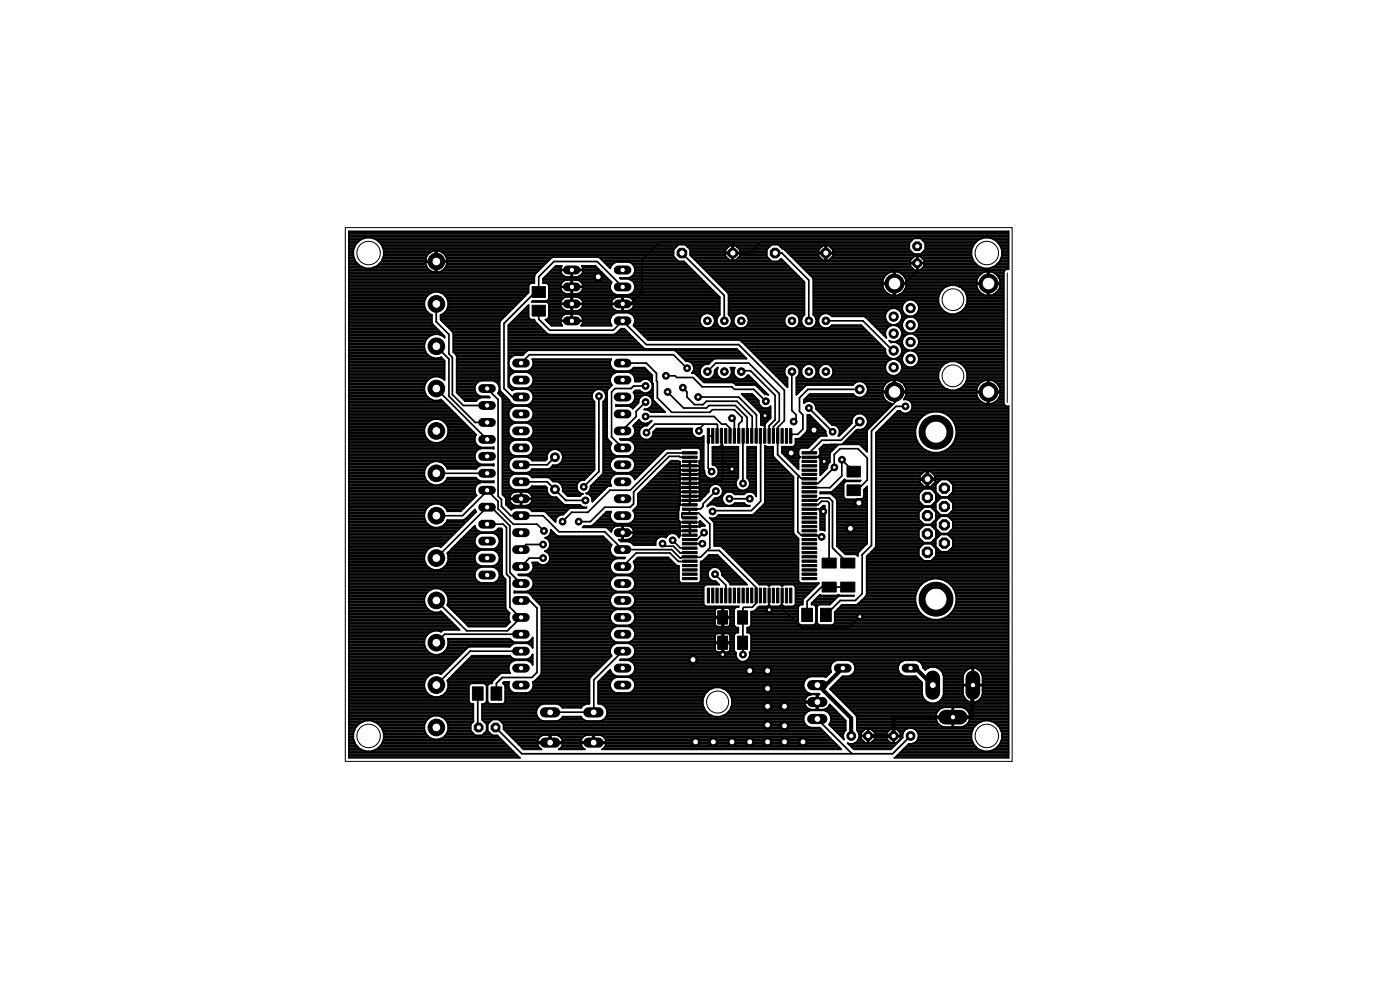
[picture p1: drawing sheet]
<svg xmlns="http://www.w3.org/2000/svg" width="210mm" height="148mm" viewBox="0 0 210 148" stroke-linecap="round" stroke-linejoin="round" font-family="sans-serif">
<g fill="#000" stroke="#000" stroke-width=".15">
<path d="M79.8 45.7h2v1.6h-2zM79.8 42.9h2v1.7h-2zM102.3 79.4h2.2v.3h-2.2zM102.3 78.7h2.2v.4h-2.2zM102.3 78.1h2.2v.3h-2.2zM102.3 77.4h2.2v.3h-2.2zM102.3 76.8h2.2v.3h-2.2zM102.3 76.1h2.2v.4h-2.2zM102.3 75.5h2.2v.3h-2.2zM102.3 74.8h2.2v.3h-2.2zM102.3 74.2h2.2v.3h-2.2zM102.3 73.5h2.2v.4h-2.2z"/>
<path d="M102.3 72.9h2.2v.3h-2.2zM102.3 72.2h2.2v.4h-2.2zM102.3 71.6h2.2v.3h-2.2zM102.3 70.9h2.2v.3h-2.2zM102.3 70.3h2.2v.3h-2.2zM102.3 69.6h2.2v.4h-2.2zM102.3 69h2.2v.3h-2.2zM102.3 68.3h2.2v.4h-2.2zM102.3 67.7h2.2v.3h-2.2zM106 64.2h.4v2.2h-.4zM106.7 64.2h.3v2.2h-.3zM107.3 64.2h.4v2.2h-.4z"/>
<path d="M108 64.2h.3v2.2h-.3zM108.6 64.2h.4v2.2h-.4zM109.3 64.2h.3v2.2h-.3zM109.9 64.2h.4v2.2h-.4zM110.6 64.2h.3v2.2h-.3zM111.3 64.2h.3v2.2h-.3zM111.9 64.2h.3v2.2h-.3zM112.5 64.2h.4v2.2h-.4zM113.2 64.2h.3v2.2h-.3zM113.8 64.2h.4v2.2h-.4zM114.5 64.2h.3v2.2h-.3zM115.1 64.2h.4v2.2h-.4z"/>
<path d="M115.8 64.2h.3v2.2h-.3zM116.4 64.2h.4v2.2h-.4zM117.1 64.2h.3v2.2h-.3zM117.8 64.2h.3v2.2h-.3zM118.4 64.2h.3v2.2h-.3zM120.2 67.7h2.2v.3h-2.2zM120.2 68.3h2.2v.4h-2.2zM120.2 69h2.2v.3h-2.2zM120.2 69.6h2.2v.4h-2.2zM120.2 70.3h2.2v.3h-2.2zM120.2 70.9h2.2v.3h-2.2zM120.2 71.6h2.2v.3h-2.2z"/>
<path d="M120.2 72.2h2.2v.4h-2.2zM120.2 72.9h2.2v.3h-2.2zM120.2 73.5h2.2v.4h-2.2zM120.2 74.2h2.2v.3h-2.2zM120.2 74.8h2.2v.3h-2.2zM120.2 75.5h2.2v.3h-2.2zM120.2 76.1h2.2v.4h-2.2zM120.2 76.8h2.2v.3h-2.2zM120.2 77.4h2.2v.3h-2.2zM120.2 78.1h2.2v.3h-2.2zM120.2 78.7h2.2v.4h-2.2zM120.2 79.4h2.2v.3h-2.2z"/>
<path d="M127 69.8h2v1.7h-2zM127 72.6h2v1.7h-2zM102.3 86.5h2.2v.3h-2.2zM102.3 85.9h2.2v.3h-2.2zM102.3 85.2h2.2v.4h-2.2zM102.3 84.6h2.2v.3h-2.2zM102.3 83.9h2.2v.3h-2.2zM102.3 83.2h2.2v.4h-2.2zM102.3 82.6h2.2v.4h-2.2zM102.3 82h2.2v.3h-2.2zM102.3 81.3h2.2v.3h-2.2zM102.3 80.7h2.2v.3h-2.2z"/>
<path d="M102.3 80h2.2v.3h-2.2zM106 88.1h.4v2.2h-.4zM106.7 88.1h.3v2.2h-.3zM107.3 88.1h.4v2.2h-.4zM108 88.1h.3v2.2h-.3zM108.6 88.1h.4v2.2h-.4zM107.6 91.5h1.5v2h-1.5zM107.6 95.3h1.5v2h-1.5zM109.3 88.1h.3v2.2h-.3zM109.9 88.1h.4v2.2h-.4zM110.6 88.1h.3v2.2h-.3zM111.3 88.1h.3v2.2h-.3z"/>
<path d="M110.6 91.5h1.5v2h-1.5zM110.6 95.3h1.5v2h-1.5zM111.9 88.1h.3v2.2h-.3zM112.5 88.1h.4v2.2h-.4zM113.2 88.1h.3v2.2h-.3zM113.8 88.1h.4v2.2h-.4zM114.5 88.1h.3v2.2h-.3zM115.1 88.1h.4v2.2h-.4zM115.8 88.1h.3v2.2h-.3zM116.4 88.1h.4v2.2h-.4zM117.1 88.1h.3v2.2h-.3zM117.8 88.1h.3v2.2h-.3z"/>
<path d="M118.4 88.1h.3v2.2h-.3zM120.2 91.1h1.6v2h-1.6zM120.2 80h2.2v.3h-2.2zM120.2 80.7h2.2v.3h-2.2zM120.2 81.3h2.2v.3h-2.2zM120.2 82h2.2v.3h-2.2zM120.2 82.6h2.2v.4h-2.2zM120.2 83.2h2.2v.4h-2.2zM120.2 83.9h2.2v.3h-2.2zM120.2 84.6h2.2v.3h-2.2zM120.2 85.2h2.2v.4h-2.2zM120.2 85.9h2.2v.3h-2.2z"/>
<path d="M120.2 86.5h2.2v.3h-2.2zM123 91.1h1.6v2h-1.6zM123.3 83.6h2.1v1.5h-2.1zM123.3 87.2h2.1v1.5h-2.1zM126 83.6h2.2v1.5h-2.2zM126 87.2h2.2v1.5h-2.2zM70.8 102.9h1.6v2h-1.6zM73.6 102.9h1.6v2h-1.6z"/>
</g>
<g fill="none" stroke="#000" stroke-width=".25">
<path d="M52.3 37.9h.7M52.3 39h.9M52.3 38.1h.7M52.3 38.5h.7M52.3 39.9h1.7M52.3 39.6h1.5M52.3 39.4h1.3M52.3 39.2h1M52.3 38.8h.8M52.3 38.3h.7M52.3 37.7h.7M52.3 37.4h.7"/>
<path d="M52.3 37.2h.8M52.3 37h.9M52.3 36.8h1M52.3 36.6h1.1M52.3 36.3h1.3M52.3 36.1h1.5M52.3 35.9h1.9M52.3 35.7h2.4M52.3 35.4h98.9M52.3 35.2h98.9M52.3 35h98.9M52.3 34.8h98.9"/>
<path d="M53 37.4a2.32 2.32 0 0 1 2.3-1.8 2.32 2.32 0 0 1 2.2 1.8M53 37.4a2.32 2.32 0 0 0 2.3 2.8 2.32 2.32 0 0 0 2.2-2.8M55.8 35.7h91.6M56.3 35.9h80.5M56.5 39.9h7.4M56.7 36.1h79.9M56.7 39.6h7.2M56.9 36.3h79.5M57 39.4h6.8M57.1 36.6h79.2M57.2 39.2h8.1M57.3 36.8h44.3"/>
<path d="M57.3 39h6.5M57.3 37h44.1M57.4 38.8h6.4M57.4 37.2h43.8M57.5 38.5h6.4M57.5 37.9h6.9M57.5 38.1h6.7M57.5 38.3h6.5M57.5 37.7h7.3M57.5 37.4h43.5M63.9 39.9l-.1-.6h3.2l-.1 .6M63.9 39.9l.2 .2"/>
<path d="M64.2 38.1l.5-.4 .6-.2v3.3l-.8-.3M64.2 38.1l-.3 .6-.1 .4h3.2l-.1-.6-.3-.4M65.3 37.9h.2M65.3 39h.2M65.3 38.1h.2M65.3 38.5h.2M65.3 39.9h.2M65.3 39.6h.2M65.3 39.4h.2M65.3 38.8h.2M65.3 38.3h.2M65.3 37.7h.2"/>
<path d="M65.5 39.2h16.6M66 37.7h35M66.4 37.9h34.6M66.6 38.1l-.5-.4-.6-.2v3.3l.8-.3M66.6 38.1h34.4M66.8 38.3h34.2M66.9 39.9l-.1 .2M66.9 39.9h14.5M66.9 38.5h16M67 39.6h14.6M67 38.8h15.5M67 39.4h14.9"/>
<path d="M67 39h15.3M83.3 39.9h.9M84.2 39.9v-.1h-.9l-1.9 1.9v.7h.6l.3 .3v2.1M84.2 39.9l-.2 .5M87.2 39.9h2.1M87.3 39.9l-.1-.1h2.1l2.4 2.5M87.3 39.9l.1 .5M89.7 38.5h11.4M90.1 38.8h11.2M90.3 39h11.3M90.5 39.2h12.1M90.7 39.4h1.3"/>
<path d="M91 39.6h.8M91.2 39.9h.4M92 39.4l-.3 .4-.2 .4-1.6-1.6-.2-.1h-6.8l-.2 .1-2.5 2.5-.1 .2v1.1h-.6l-.3 .3v1.1l-4.2 4.3-.1 .2M92 39.4l.4-.2h1.8l.5 .2M94.7 39.4a1.22 1.22 0 0 1 .5 1.3 1.22 1.22 0 0 1-1 .9M94.7 39.4h8.1M94.9 39.6h8.1M95.1 39.9h8.2M102.2 37.9l6.4 6.4v3.8M102.8 36.8h12.8M103.1 37h6.1M103.3 37.2h5.7"/>
<path d="M103.5 37.9h6.2M103.5 38.1h5.3M103.5 37.7h5.3M103.5 37.4h5.3M103.6 38.3h5.2M103.8 38.5h5.1M104 38.8h5.2M104.2 39h11.3M104.5 39.2h13.1M104.7 39.4h13.1M104.9 39.6h13.1M105.1 39.9h13.1"/>
<path d="M109.4 39l-.6-.6v-.4h2.1v.4l-.6 .6M109.7 39v-2.2h-.3l-.6 .7v.3h2.1v-.3l-.6-.7h-.4v2.2M109.7 38.1h.2M109.7 38.5h.2M109.7 38.8h.2M109.7 38.3h.2M109.7 37.7h.2M109.7 37.4h.2M109.7 37.2h.2M109.7 37h.2M110.5 37h4.9M110.5 38.8h4.8"/>
<path d="M110.7 37.2h4.4M110.7 38.5h4.4M110.9 37.4h4.1M110.9 38.1h4.1M110.9 38.3h4.1M110.9 37.7h4.1M112.4 37.9l1.6-1.6h9.8v1.6M115 37.9h-5.1l.1-1.6h-11.1l-2.6 2.6v4.9l-1.8 1.7h-8.8M115.7 36.7h1l.6 .6h.3l4.2 4.3 .1 .2v5.4a1.13 1.13 0 0 1 .2 1.6 1.13 1.13 0 0 1-1.7 0 1.13 1.13 0 0 1 .2-1.6v-5l-3.5-3.4-.4 .4h-1l-.7-.8v-1zM116.2 37.9h1l4.1 4.1v6.1M116.8 36.8h19.5M116.9 39h.4"/>
<path d="M117 37h6.2M117.1 38.8h.1M117.3 37.2h5.7M117.7 37.4h5M117.9 37.7h4.8M118.1 37.9h5.6M118.3 38.1h4.4M118.6 38.3h4.1M118.8 38.5h4.1M119 38.8h4.1M119.2 39h17.3M119.4 39.2h17.1"/>
<path d="M119.7 39.4h17.8M119.9 39.6h16.6M120.1 39.9h16.4M123.4 39l-.7-.6v-.4h2.2v.4l-.6 .6M123.7 39v-2.2h-.3l-.7 .7v.3h2.2v-.3l-.6-.7h-.4v2.2M123.7 38.1h.2M123.7 38.5h.2M123.7 38.8h.2M123.7 38.3h.2M123.7 37.7h.2M123.7 37.4h.2M123.7 37.2h.2"/>
<path d="M123.7 37h.2M123.9 37.9h12.9M124.4 37h11.9M124.5 38.8h12.2M124.7 37.2h11.6M124.7 38.5h12.2M124.9 37.4h11.5M124.9 38.1h20.7M124.9 38.3h20.7M124.9 37.7h11.7M136.5 39l.6-.6h.4v2.1h-.4l-.6-.6v-.4h2.1v.4l-.6 .6h-.4v-2.1h.4l.6 .6v.3h-2.1zM137 38.1l-.7-.7v-1l.7-.7h1l.7 .7v1l-.7 .7"/>
<path d="M137.5 39h.1M137.5 38.5h.1M137.5 39.9h.1M137.5 39.6h.1M137.5 39.2h.1M137.5 38.8h.1M137.5 39.4v1.2l-1.9 1.9h-1.5M137.6 39.4h8.6M138.1 38.5h7.6M138.2 35.9h8.7M138.2 37.9h7.4M138.3 38.8h7.5"/>
<path d="M138.4 36.1h8.1M138.5 37.7h7.1M138.6 39h7.3M138.6 39.9h8.1M138.6 39.6h7.9M138.6 39.2h7.4M138.6 36.3h7.7M138.7 37.4h7M138.7 37.2h7.1M138.7 37h7.1M138.7 36.8h7.2M138.7 36.6h7.4"/>
<path d="M145.6 37.4v1l.4 .8M145.6 37.4a2.33 2.33 0 0 1 2.3-1.8 2.33 2.33 0 0 1 2.3 1.8M146 39.2a2.31 2.31 0 0 0 3.9 0M148.5 35.7h2.7M149 35.9h2.2M149.1 39.9h2.1M149.4 36.1h1.8M149.4 39.6h1.8M149.6 36.3h1.6M149.6 39.4h1.6M149.8 36.6h1.4M149.9 39.2h1.3"/>
<path d="M149.9 36.8h1.3M150 39h1.2M150 37h1.2M150.1 38.8h1.1M150.1 37.2h1.1M150.1 38.5h1.1M150.2 37.9h1M150.2 37.4v1l-.3 .8M150.2 38.1h1M150.2 38.3h1M150.2 37.7h1M150.2 37.4h1"/>
<path d="M52.3 40.3h11.9M52.3 56.8h12M52.3 45.4h11.3M52.3 46.5h11.6M52.3 52.5h11.5M52.3 47.4h12.4M52.3 51.2h11.5M52.3 58.5h11.3M52.3 58.8h11.4M52.3 59.2h11.6M52.3 53.2h11.9M52.3 55.9h14.4"/>
<path d="M52.3 50.1h12.7M52.3 47.9h12.4M52.3 41.7h27.8M52.3 40.5h12.2M52.3 45.2h11.3M52.3 47h12M52.3 53.7h14M52.3 59.4h11.8M52.3 58.3h11.3M52.3 59.9h12.4M52.3 59.6h12M52.3 59h11.5"/>
<path d="M52.3 58.1h11.3M52.3 57.9h11.3M52.3 57.6h11.4M52.3 57.4h11.5M52.3 57.2h11.6M52.3 57h11.8M52.3 56.5h12.5M52.3 56.3h14.4M52.3 56.1h14.4M52.3 55.6h14.4M52.3 55.4h14.4M52.3 55.2h14.4"/>
<path d="M52.3 55h14.4M52.3 54.8h14.4M52.3 54.5h14.4M52.3 54.3h14.4M52.3 54.1h14.4M52.3 53.9h14.2M52.3 53.4h12.2M52.3 53h11.7M52.3 52.8h11.6M52.3 52.3h11.4M52.3 52.1h11.3M52.3 51.9h11.3"/>
<path d="M52.3 51.6h11.3M52.3 51.4h11.4M52.3 51h11.5M52.3 50.8h11.7M52.3 50.5h11.9M52.3 50.3h12.2M52.3 49.9h13.9M52.3 49.7h13.6M52.3 49.4h13.4M52.3 49.2h13.2M52.3 49h13M52.3 48.8h12.7"/>
<path d="M52.3 48.5h12.5M52.3 48.3h12.4M52.3 48.1h12.4M52.3 47.6h12.4M52.3 47.2h12.4M52.3 46.8h11.8M52.3 46.3h11.5M52.3 46.1h11.4M52.3 45.9h11.3M52.3 45.7h11.3M52.3 45h11.4M52.3 44.8h11.5"/>
<path d="M52.3 44.5h11.6M52.3 44.3h11.8M52.3 44.1h12M52.3 43.9h12.4M52.3 43.6h26.9M52.3 43.4h26.9M52.3 43.2h26.9M52.3 43h26.9M52.3 42.8h26.9M52.3 42.5h27.1M52.3 42.3h27.8M52.3 42.1h27.8"/>
<path d="M52.3 41.9h27.8M52.3 41.4h27.8M52.3 41.2h27.9M52.3 41h28M52.3 40.8h12.7M52.3 40.1h2.3M55.9 40.1h8.2M63.6 57.9a1.79 1.79 0 0 0 2.5 2M63.6 45.9l.3 .6 .5 .5 .3 .2M63.9 57.2l-.3 .7M64.1 40.1l.4 .4M64.7 48.3l.2 .3"/>
<path d="M64.7 47.2v1.1M64.9 48.6l1.8 1.8v.2a1.81 1.81 0 0 0-2.9 .5 1.81 1.81 0 0 0 1.3 2.6M65.3 40.3h.2M65.3 40.5h.2M65.3 40.8h.2M65.3 40.1h.2M65.4 45.5v2.7l1.9 1.9v2.9l.5 .5v5.6l1.7 1.6h3.5M65.4 58.2l7.6 7.6M65.4 51.9l1.9 1.9v5.6l3.9 3.9h1.8M65.8 53.7l.3-.2 .6 .5v2.9a1.74 1.74 0 0 0-2.8 .3M65.8 50.1h.6M65.8 40.8h14.7"/>
<path d="M66 56.5h.7M66.1 47.2v.7l1.8 1.8 .1 .3v2.7l.4 .4 .1 .3v5.4l1.2 1.3h1.7M66.1 47.4h9.5M66.1 47.9h9.1M66.1 47.6h9.3M66.1 47.2h9.8M66.1 59.9h.1M66.1 43.9h13.1M66.1 59.9l5.3 5.2a1.22 1.22 0 0 0 .7 1.9h1.9v.2h-1.9a1.22 1.22 0 0 0-.9 1.2 1.22 1.22 0 0 0 .9 1.2l1.9-.1v.3l-1.9-.1-.4 .2-.3 .3M66.3 48.1h8.7M66.3 40.5h14.5M66.3 50.3h.3"/>
<path d="M66.5 47h9.6M66.5 48.3h8.4M66.5 56.8h.2M66.5 44.1h12.5M66.6 40.3h14.4M66.6 50.5h.1M66.7 48.5h8.2M66.7 46.8h9.6M66.7 44.3h12.1M66.8 40.1l-.5 .4M66.8 40.1h14.4M66.9 46.5h9.6"/>
<path d="M66.9 48.8h8M66.9 44.5a1.82 1.82 0 0 0-2.2-.7 1.82 1.82 0 0 0-1.1 2.1M66.9 44.5l.3 .7v.7M66.9 44.5h11.6M67 46.3h9.8M67 44.8h11.3M67.1 46.1h9.9M67.1 45h11M67.1 49h7.8M67.2 45.4h10.4M67.2 45.2h10.7M67.2 45.9l-.3 .6-.5 .5-.3 .2"/>
<path d="M67.2 45.9h10M67.2 45.7h10.2M67.4 49.2h7.5M67.6 49.4h7.3M67.8 49.7h7.1M67.9 49.9h7M68 52.5h6.9M68 51.2h6.9M68 50.1h6.9M68 52.3h6.9M68 52.1h6.9M68 51.9h6.9"/>
<path d="M68 51.6h6.9M68 51.4h6.9M68 51h6.9M68 50.8h6.9M68 50.5h6.9M68 50.3h6.9M68 52.8h6.9M68.2 53h6.7M68.4 53.2h6.5M68.5 56.8h6.4M68.5 58.5h2.7M68.5 58.8h2.8"/>
<path d="M68.5 55.9h6.4M68.5 53.7h6.4M68.5 58.3h2.7M68.5 58.1h2.7M68.5 57.9h2.7M68.5 57.6h2.8M68.5 57.4h3M68.5 57.2h3.2M68.5 57h6.4M68.5 56.5h6.4M68.5 56.3h6.4M68.5 56.1h6.4"/>
<path d="M68.5 55.6h6.4M68.5 55.4h6.4M68.5 55.2h6.4M68.5 55h6.4M68.5 54.8h6.4M68.5 54.5h6.4M68.5 54.3h6.4M68.5 54.1h6.4M68.5 53.9h6.4M68.5 53.4h6.4M68.6 59h2.8M68.9 59.2h2.8"/>
<path d="M69.1 59.4h4.2M69.3 59.6h2.6M69.5 59.9h2.1M71.7 57.2a1.22 1.22 0 0 0-.5 1.3 1.22 1.22 0 0 0 .9 .9M71.7 57.2l.4-.2h1.8l.5 .2M73 58.2l1.7 1.7v14.4l.5 .5v1.1l1.4 1.4h4.8l2.4 2.4h6.9l2.6 2.6h7.4l1.3 1.3 .2-.1 1.2-.1 1.6 .1 1.4-1.4v-3.6l-1.6-1.6h-1.4M73.3 59.4l.1 .2h-1.3l-.4 .2-.3 .3M74.4 57.2l.3 .3 .2 .5M74.4 57.2h.5M74.6 57.4h.3M74.7 59h.7M74.7 57.6h.2"/>
<path d="M74.8 58.8h.4M74.8 58.5h.2M74.8 57.9h.1M74.9 58.3h.1M74.9 58.1h.1M74.9 48.3v10.2l-.2 .4 .5 .6 .1 .2v14.4M74.9 58.4l.3 .4M75 59.2h.6M75.2 59.4h.6M75.3 59.6h.8M75.3 59.9h1M76.2 56.8h.1"/>
<path d="M76.2 52.5h2.9M76.2 51.2h19.3M76.2 55.9h.7M76.2 50.1h6M76.2 53.7h.3M76.2 57.9h.5M76.2 57.6h.3M76.2 57.4h.1M76.2 57.2h.1M76.2 57h.1M76.2 56.5h.1M76.2 56.3h.2"/>
<path d="M76.2 56.1h.4M76.2 55.6h21M76.2 55.4h.6M76.2 55.2h.4M76.2 55h.2M76.2 54.8h.1M76.2 54.5h.1M76.2 54.3h.1M76.2 54.1h.1M76.2 53.9h.2M76.2 53.4h.6M76.2 53h2.4"/>
<path d="M76.2 52.8h2.6M76.2 52.3h34.3M76.2 52.1h20.2M76.2 51.9h20M76.2 51.6h19.8M76.2 51.4h19.6M76.2 51h19.1M76.2 50.8h18.9M76.2 50.5h18.7M76.2 50.3h18.5M76.2 49.9h5.7M76.2 49.7h5.5"/>
<path d="M76.2 49.4h5.3M76.2 49.2h5M76.2 49h4.8M76.2 48.8h4.6M76.3 57.2l.1 .4 .4 .4 .4 .1h1.8l.4-.1 .4-.4 .2-.4M76.3 57.2a1.19 1.19 0 0 1 .9-1.4h1.8a1.23 1.23 0 0 1 1 1.4M76.4 58.1h.7M76.4 48.5h4.2M76.6 58.3h.6M76.6 48.3h3.7M76.8 53.4a1.22 1.22 0 0 0-.5 1.3 1.22 1.22 0 0 0 .9 .9h1.8a1.21 1.21 0 0 0 .8-1.8h11.9a1.18 1.18 0 0 0 .7 1.8h1.8l.5-.2 .3-.3M76.8 58.5l.4-.2h1.8a1.22 1.22 0 0 1 1 1.2 1.22 1.22 0 0 1-1 1.2h-1.8l-.4-.2-1.6-1.7"/>
<path d="M76.9 48.1h3.3M77.1 47.9h3l.1 .3 1.8 1.8 .3 .1h9.8l.2-.1 .8-.7h.5l2.9 2.9 .3 .1h13.7l1.4 1.4h-4.7l-1 .9a1.11 1.11 0 0 0-1.3 1.3M77.2 53.2l-.4 .2M77.3 47.6h2M77.5 47.4h1.7M77.7 47.2h1.5M78 47h1.2M78.1 54.4l1.3-1.3h21.6l2 2.1M78.2 46.8h1M78.4 46.5h.8M78.6 46.3h.6M78.8 46.1h.4"/>
<path d="M79.1 58.3h12.1M79.1 45.9h.1M79.1 58.1h12.3M79.3 55.9h12.9M79.4 55.4h12.6M79.5 58.5h9.6M79.5 57.9h12.1M79.5 47.9l-.3-.3v-1.9l-3 3v9.2l.6 .6M79.6 56.1h12.2M79.7 55.2h12.1M79.7 58.8h9.2M79.8 57.6h11.9"/>
<path d="M79.8 56.3h11.9M79.8 55h11.8M79.8 59h9M79.8 53.9h11.8M79.9 57.4h11.7M79.9 56.5h11.7M79.9 59.9h9M79.9 54.8h11.6M79.9 54.1h11.6M79.9 59.2h8.9M79.9 57.2h11.6M80 56.8h11.5"/>
<path d="M80 59.4h8.8M80 59.6h8.8M80 57h11.5M80 54.5h11.5M80 54.3h11.5M80.8 46.5v1.3l1.6 1.7h9.5l1.4-1.4 3.6 3.5h13.8l6.9 6.9v4.5l-1 1.1v4l3.2 3.3M81.4 42.3h2.9M81.4 42.1h3.1M81.4 41.9h9.9M81.5 41.7h9.6M81.7 41.4h3M82 41.2h2.3"/>
<path d="M82 45.2l.3 .3v2.1l-.3 .3M82 48.1h3.6M82.1 45h2.1M82.1 42.5h2M82.2 41h2M82.2 45.4h25.7M82.2 48.3h1.9M82.2 47.6h1.9M82.3 46.5h2.5M82.3 47.4h1.9M82.3 44.8l-.3 .3h-2.1l-.2 .1h4.4M82.3 47h9.9"/>
<path d="M82.3 47.2h2.2M82.3 46.8h25.6M82.3 46.3h2.1M82.3 46.1h1.9M82.3 45.9h1.8M82.3 45.7h1.7M82.3 44.8h2M82.3 44.5h2.4M82.3 44.3h25.4M82.3 44.1h9.9M82.3 43.9h2.2M82.3 43.6h2"/>
<path d="M82.3 43.4h1.8M82.3 43.2h1.8M82.3 43h3.3M82.3 42.8h1.8M82.4 40.8h1.7M82.4 48.5h1.7M82.6 40.5h7.4M82.7 48.8h1.6M82.8 40.3h1.2M83.1 40.1h1M84 42.9h3.4M84 43.1h3.4"/>
<path d="M84 40.4h1.6v1.1a1.21 1.21 0 0 1-1.5-.8l-.1-.2M84 43.1l.1 .1M84 40.4h.1M84 40.5h.1M84 42.9h.1M84 43.1h.1M84 48h.1M84 47.9h-2.2l.9 .9h1.6l-.2-.5M84 48h3.4M84.1 43.2l.2 .5 .2 .2M84.2 45l.5-.4 .9-.1v2.1M84.2 45l-.2 .5"/>
<path d="M84.3 42.3l-.3 .6M84.5 42.1l.3-.1h.8v2h-.8l-.3-.1M84.5 42.1l-.2 .2M84.8 46.5a1.08 1.08 0 0 1-.8-.9h3.4v.3a1.05 1.05 0 0 1-.8 .6M84.8 46.5h1.8M85 47a1.05 1.05 0 0 0-1 1M85.6 47v1.1h-1.6l.1 .2M85.6 47.4h.2M85.6 47.9h.2M85.6 45.2h.2M85.6 47.6h.2M85.6 47.2h.2"/>
<path d="M85.6 46.3h.2M85.6 46.1h.2M85.6 45.9h.2M85.6 45.7h.2M85.6 45h.2M85.6 44.8h.2M85.6 44.5h.2M85.6 43.9h.2M85.6 43.6h.2M85.6 43.4h.2M85.6 43.2h.2M85.6 42.8h.2"/>
<path d="M85.6 42.5h.2M85.6 42.3h.2M85.6 42.1h.2M85.6 41.4h.2M85.6 41.2h.2M85.6 41h.2M85.6 40.8h.2M85.7 40.4v7.7M85.8 47v1.1h1.6v.2M85.8 48.1h5.7M85.8 43h5.7M86.5 47a1.05 1.05 0 0 1 .9 1"/>
<path d="M86.6 46.5h5.9M86.7 41.4h4.1M86.7 44.5h5.6M86.9 42.1l-.3-.1h-.8v2h.8l.3-.1M86.9 42.1l.3 .2M86.9 43.9h5M86.9 42.1h4.6M87 47.2h4.8M87.1 46.3h4.9M87.1 44.8h4.9M87.1 41.2h3.5M87.2 48.8h4.5"/>
<path d="M87.2 42.3l.2 .6M87.2 43.6h4.5M87.2 42.3h4.5M87.2 47.4h4.5M87.2 46.1h4.6M87.3 45l-.5-.4-1-.1v2.1M87.3 45l.1 .5M87.3 45h4.5M87.3 41h3.1M87.3 48.5h4.3M87.3 47.6h4.3M87.3 43.4h4.3"/>
<path d="M87.3 42.5h4.3M87.4 45.2h4.3M87.4 45.9h4.3M87.4 40.8h2.8M87.4 40.1h2.1M87.4 43.2l-.2 .5-.3 .2M87.4 48.3l-.3 .5h4.6M87.4 48.3h4.1M87.4 43.2h4.1M87.4 42.8h4.1M87.4 40.3h2.3M87.4 40.4h.1"/>
<path d="M87.4 40.5h.1M87.4 42.9h.1M87.4 43.1h.1M87.4 48h.1M87.4 40.4h-1.6v1.1a1.21 1.21 0 0 0 1.6-.8v-.2M87.4 43.1v.1M87.4 47.9h4.1M87.4 45.7h4.3M88.9 58.8a1.05 1.05 0 0 0 .2 1.4v10.2l-1.5 1.5a1.04 1.04 0 0 0-1.2 .9 1.04 1.04 0 0 0 1 1.2l-.4 .3h-1.9l-.7-.7v-.5l-.2-.5-.3-.3M89.6 58.3l-.4 .2-.3 .3M89.8 59.4v11.3l-2.3 2.2M90 58.3l.4 .2 .3 .3"/>
<path d="M90.4 58.5h.7M90.7 58.8h.3M90.7 58.8a1.05 1.05 0 0 1-.3 1.4v10.6M90.7 59.9h.3M90.8 59h.2M90.8 59.6h.2M90.8 59.2h.2M90.8 59.4h.2M91.4 40.1h.1M91.5 42.8v.4M91.5 48.3a1.26 1.26 0 0 1 .9-1.4h1.8a1.21 1.21 0 0 1 1 1.4M91.5 57.2l.3 .5-.7 .7-.1 .2v7l.1 .2 .6 .6a1.22 1.22 0 0 0 .7 1.9"/>
<path d="M91.5 43.2l.2 .5 .3 .3 .4 .2h1.8l.5-.2 .3-.3 .2-.5M91.5 48.3l.2 .4M91.7 45.6h3.3a1.06 1.06 0 0 1-.9 1h-1.5a1.06 1.06 0 0 1-.9-1zM91.7 42.3l-.2 .5M91.7 48.7v.1M91.8 45l.5-.4 1-.1v2.1M91.8 45l-.1 .5M92.1 50.1h2.3M92.5 49.9h1.7M92.7 49.7h1.3M92.9 49.4h.9M93.3 45.2h.1"/>
<path d="M93.3 46.3h.1M93.3 46.1h.1M93.3 45.9h.1M93.3 45.7h.1M93.3 45h.1M93.3 44.8h.1M93.3 44.5h.1M93.3 43l-3.8-3.8h-6.4l-2.3 2.3v2.3l-.4 .3h-.5l-4.3 4.4v9.7l1.2 1.3h1.3M93.3 54.4h3.6l1.5 1.5v1.2l.2 .1v2.4l2.1 2.2h5.7l.4-.4h3.3l1.2 1.1v.5l-.6 .5 .1 1.8M94.2 46.5h13.7M94.3 44.5h13.6M94.4 44.1h13.1"/>
<path d="M94.4 41.9h10.9M94.5 55.9h2.9M94.5 47h11.2M94.7 55.4h2.3M94.7 46.3h13.2M94.7 41.4h10.1M94.7 44.8h13.2M94.8 43.9h12.5M94.8 42.1h10.7M94.8 56.1h2.8M94.8 47.2h10.5M94.9 46.1h13"/>
<path d="M94.9 45l-.5-.4-1-.1v2.1M94.9 45l.1 .5M94.9 55.2h1.9M94.9 45h13M94.9 41.2h9.7M95 58.8a1.21 1.21 0 0 1-.8 1.9l-1.8-.1v.3l1.8-.1 .7 .4M95 48.8l2.2 2.1h13.7l.4 .3M95 45.9h12.9M95 45.2h12.9M95 48.8h10.2M95 55.1h1.6l1.2 1.1v1M95 55.1h.1"/>
<path d="M95 42.3l.2 .5M95 43.6h12M95 42.3h10.7M95 47.4h10.1M95 56.3h2.8M95 45.7h12.9M95.1 41h9.3M95.1 59h2.8M95.1 48.5h10M95.1 43.4h11.7M95.1 42.5h10.8M95.1 56.5h2.7"/>
<path d="M95.1 47.6h9.9M95.1 59.9h.7M95.1 40.1h8.4M95.2 40.8h9M95.2 42.8v.4M95.2 40.3h8.5M95.2 56.8h2.6M95.2 59.2h2.7M95.2 47.9h9.7M95.2 40.5h8.7M95.2 48.3l-.2 .5M95.2 59.4h.9"/>
<path d="M95.2 59.6h.7M95.2 57h1M95.2 48.3h9.7M95.2 48.1h9.7M95.2 43.2h11.4M95.2 43h11.2M95.2 42.8h11M95.2 49h10.2M95.2 58.5h.8M95.3 58.5l-.3 .3M95.4 49.2h34.2M95.7 49.4h34.1"/>
<path d="M95.9 49.7h34.1M96.1 49.9h34.2M96.3 58.8h-1.3M96.3 50.1h34.2M96.3 52h.1M96.5 50.3h34.2M96.6 56.8l-.7 .4h-.7a1.18 1.18 0 0 0-1-1.4h-1.8a1.23 1.23 0 0 0-.9 1.4M96.6 59.2a1 1 0 0 0-.9 1.1l-.8 .9M96.8 50.5h34.1M96.8 57.8h-1.8l-.4 .4h-2.4l-.5 .5v6.7l1.6 1.7M97 56.8l.4 .2M97 50.8h34.2"/>
<path d="M97.3 58.8h.6M97.4 57l.3 .3 .1 .3M97.4 57h.4M97.4 59.4h.5M97.5 58.5h.4M97.6 57.2h.2M97.6 59.6h.3M97.7 58.3h.2M97.7 57.4h.2M97.7 59.9h.2M97.8 57.2l.1 .3v2.3l.1 .2 1.7 1.7h-2.1l-.6-.3h-.4a1.1 1.1 0 0 0 1.2-.9 1.1 1.1 0 0 0-.8-1.3M97.8 58.1h.1"/>
<path d="M97.8 57.6a1.06 1.06 0 0 1-.6 1.2 1.06 1.06 0 0 1-1.3-.3M97.8 57.9h.1M97.8 57.6h.1M99.8 56.3h1.4l.3 .3h2.4l1.4 1.4h4.4l.4 .3h2.9l1.8 1.8M100.1 58.7l2.4 2.4h3.4l.4-.4h3.9l1.8 1.8 .1 2.8M101.2 52.5h9.5M101.5 52.8l-.4-.3h-21.9l-.2 .1-.6 .6h-2.2M101.5 52.8l1.4 1.3a1.04 1.04 0 0 1 1.1 .9M101.5 52.8h9.5M101.7 53h9.5M102 53.2h9.4M102.2 53.4h9.4"/>
<path d="M102.4 58.1l.6 .6v.8l1.1 1.1h1.3l.5-.5h4.6l2.3 2.3-.1 2.9M102.4 53.7h9.4M102.6 53.9h4.3M102.8 54.1h3.9M103.6 54.3h2.9M103.8 54.5h2.4M103.9 55.6h1M103.9 54.8h1.5M104 55.9l.2 .1 1.4 1.3h4.3l.4 .3M104 55.4h.9M104 55v.4l-.3 .5h1.2M104 55.2h1"/>
<path d="M104 55h1.2M104.3 56.1h.7M104.6 56.3h.5M104.6 59.5h6.1l2.7 2.6v3.2M104.8 56.5h.5M104.9 55.9a1.12 1.12 0 0 0 1.1 .9 1.12 1.12 0 0 0 1.1-.9M105 56.8h.8M105.1 41.7l-12.2-.1 .2 .2h1.1l.5 .2 .3 .3M105.1 47.4a1.18 1.18 0 0 0 .3 1.6M105.1 47.4a1.13 1.13 0 0 1 1.9 0M105.2 57h7.8M105.3 40.1h13.2"/>
<path d="M105.4 49l.4 .2h.5l.4-.2M105.5 57.2h7.7M105.6 40.3h13.1M105.8 40.5h13.1M106 40.8h13.1M106 55.7l1.3-1.3h5l4.5 4.6v4l-.8 .9v1.4M106.2 41h13.2M106.3 56.8h2M106.3 47h1.6M106.5 41.2h13.1M106.7 49h1.2M106.7 41.4h13.1"/>
<path d="M106.7 56.5h1.2M106.7 47.2h1.2M106.9 48.8h.8M106.9 41.7h13.1M107 56.3h.7M107 47.4a1.12 1.12 0 0 1-.3 1.6M107 47.4h.7M107 48.5h.6M107.1 56.1h.4M107.1 47.6h.4M107.1 48.3h.4M107.1 41.9h13.1"/>
<path d="M107.1 55.9v-.4l.5-.4-.1 .4v.4M107.1 55.9h.4M107.1 47.9h.4M107.1 55.6h.4M107.1 48.1h.4M107.2 55.4h.3M107.4 42.1h13.1M107.4 55.2h.2M107.5 55.9a1.13 1.13 0 0 0 1.1 .9 1.13 1.13 0 0 0 1.1-.9M107.6 42.3h13M107.6 47.4a1.13 1.13 0 0 0 1 1.8 1.13 1.13 0 0 0 .9-1.8M107.8 42.5h12.8"/>
<path d="M107.9 44.5v2.7l-.3 .2M108 42.8h12.6M108.2 43h12.4M108.5 43.2h12.1M108.7 43.4h11.9M108.9 56.8h1.9M108.9 43.6h11.7M109.1 43.9l-5.6-5.7v-.8l-.8-.7h-1l-.7 .7v1l.7 .8h.8l5.4 5.3M109.1 43.9l.1 .2v3.1l.3 .2M109.1 43.9h11.5M109.2 49h1.3M109.2 44.1h11.4"/>
<path d="M109.2 45.4h11.4M109.2 46.5h11.4M109.2 45.2h11.4M109.2 47h1.6M109.2 46.8h11.4M109.2 46.3h11.4M109.2 46.1h11.4M109.2 45.9h11.4M109.2 45.7h11.4M109.2 45h11.4M109.2 44.8h11.4M109.2 44.5h11.4"/>
<path d="M109.2 44.3h11.4M109.3 56.5h1.1M109.3 47.2h1.1M109.4 48.8h.9M109.5 56.3h.7M109.5 47.4h.7M109.6 55.2h.5M109.6 48.5h.5M109.6 56.1h.5M109.6 47.6h.5M109.7 55.4h.3M109.7 48.3h.3"/>
<path d="M109.7 55.9v-.4l-.2-.4h.7l-.2 .4v.4M109.7 55.9h.3M109.7 47.9h.3M109.7 55.6h.3M109.7 48.1h.3M110 55.9a1.13 1.13 0 0 0 .9 .9 1.13 1.13 0 0 0 1.2-.6h.1l3 3-.5-.1-1.3-1.3-.2-.1h-2.8l-.1-.1M110.1 57.4h3.4M110.3 57.6h.1M110.3 57.6h3.4M110.9 51h20.5M111.1 55.7l.2-.2h1.2l3.7 3.7v3.7l-.9 .9v1.5M111.3 51.2h20.3"/>
<path d="M111.3 51.2v.1M111.3 51.2l6.8 6.8v-1.4l-.3-.3-.2-.4M111.4 59.2h1.5M111.4 56.8h1.4M111.4 47h7M111.5 51.4h20.3M111.6 59.4h1.6M111.7 51.6h20.4M111.8 49h6.3M111.8 59.6h1.6M111.8 56.5h.8M111.8 47.2h6.2"/>
<path d="M111.9 51.9h20.4M112 48.8h5.9M112 56.3h.4M112.1 47.4h5.7M112.1 59.9h1.5M112.1 48.5h5.6M112.1 52.1h20.4M112.1 47.6h5.6M112.2 48.3h5.4M112.2 47.9h5.4M112.2 48.1h5.4M112.4 52.3h20.3"/>
<path d="M112.6 52.5h20.1M112.8 52.8h19.9M113 53h19.8M113.3 53.2h19.6M113.5 57.9h.4M113.5 53.4h19.6M113.7 53.7h19.8M113.7 58.1h.4M113.9 58.3h.4M113.9 53.9h19.7M114.2 58.5h.4M114.2 54.1h19"/>
<path d="M114.4 58.8h.4M114.4 54.3h18.5M114.6 59h.4M114.6 54.5h18.2M114.8 54.8h3.3M115 55h2.9M115.3 55.2h2.4M115.5 55.4h2.1M115.7 55.6h1.9M115.9 55.9h1.7M116.1 56.1h1.6M116.4 56.3h1.4"/>
<path d="M116.6 56.5h1.4M116.8 56.8h1.3M117 57h1.1M117.3 57.2h.8M117.5 57.4h.6M117.6 55.9a1.13 1.13 0 0 1 1.1-1.4 1.13 1.13 0 0 1 1.1 1.4M117.7 57.6h.4M117.9 57.9h.2M118.7 55.7v5.8l.7 .6v.7l-.4 .4M119 47h1.6M119.4 54.8h1.2M119.4 49h1.2"/>
<path d="M119.4 56.8h1.6M119.4 58.5h.6M119.4 58.8h.4M119.4 58.3h.8M119.4 59h.2M119.4 58.1h1.1M119.4 57.9h1.3M119.4 57.6h8.5M119.4 57.4h8.7M119.4 57.2h9.1M119.4 57h14.2M119.4 56.5h1.2"/>
<path d="M119.4 47.2h1.2M119.6 55h.8M119.6 48.8h.8M119.7 47.4h.7M119.7 56.3h.7M119.7 55.2h.6M119.7 48.5h.6M119.8 56.1h.4M119.8 47.6h.4M119.8 55.4h.4M119.8 48.3h.4M119.8 55.9l-.1 .4-.3 .3v2.6l1.4-1.4 .2-.1h6.9a1.22 1.22 0 0 1 1.8-.3 1.22 1.22 0 0 1 0 1.8 1.22 1.22 0 0 1-1.8-.2h-6.5l-.9 .9v.5l.6-.3"/>
<path d="M119.8 55.9h.4M119.8 47.9h.4M119.8 55.6h.4M119.8 48.1h.4M120.2 55.9a1.13 1.13 0 0 1 1.1-1.4 1.13 1.13 0 0 1 1.1 1.4M120.2 55.9a1.13 1.13 0 0 0 1.1 .9 1.13 1.13 0 0 0 1.1-.9M120.3 40.1h16.4M120.6 40.3h16.3M120.6 59.9h12.1M120.8 40.5h29.8M120.8 59.6h11.7M121 59.4h7.4"/>
<path d="M121 40.8h12.5M121.2 59.2h6.9M121.2 41h11.9M121.5 41.2h11.3M121.6 56.8h1.9M121.7 41.4h10.9M121.9 41.7h10.6M121.9 54.8h1.3M121.9 49h1.3M121.9 45.4h13.6M121.9 46.5h11.2M121.9 45.2h13.8"/>
<path d="M121.9 47h1.6M121.9 46.8h11M121.9 46.3h11.5M121.9 46.1h13.4M121.9 45.9h13.4M121.9 45.7h13.5M121.9 45h14.2M121.9 44.8h18.8M121.9 44.5h18.8M121.9 44.3h18.9M121.9 44.1h11.4M121.9 43.9h11"/>
<path d="M121.9 43.6h10.8M121.9 43.4h10.7M121.9 43.2h10.5M121.9 43h10.5M121.9 42.8h10.4M121.9 42.5h12.1M121.9 42.3h10.4M121.9 42.1h10.4M121.9 41.9h10.5M122 56.5h1.1M122 47.2h1.1M122.1 55h.9"/>
<path d="M122.1 48.8h.9M122.2 47.4h.7M122.2 56.3h.7M122.3 55.2h.5M122.3 48.5h.5M122.3 56.1h.5M122.3 47.6h.5M122.4 55.4h.3M122.4 48.3h.3M122.4 55.9h.3M122.4 47.9h.3M122.4 55.6h.3"/>
<path d="M122.4 48.1h.3M122.7 55.9a1.13 1.13 0 0 1 1.1-1.4 1.13 1.13 0 0 1 1.1 1.4M122.7 55.9a1.13 1.13 0 0 0 1.1 .9 1.13 1.13 0 0 0 1.1-.9M123.8 48.1h5.6l4.4 4.4h.2M124.1 56.8h16.6M124.1 47h8.7M124.4 49a1.13 1.13 0 0 1-1.5-.3 1.13 1.13 0 0 1 .2-1.6 1.13 1.13 0 0 1 1.6 .3h4.8l.3 .1 3.1 3.1a1.26 1.26 0 0 1 .5-1.8 1.26 1.26 0 0 1 1.8 .8 1.26 1.26 0 0 1-1 1.6M124.4 49l.3-.3h4.4l3.6 3.6M124.5 54.8h8.3M124.5 49h4.9M124.5 56.5h16.2M124.5 47.2h8.2"/>
<path d="M124.7 55h8M124.7 48.8h4.5M124.7 56.3h16M124.8 55.2h7.9M124.8 56.1h8.5M124.9 55.4h7.9M124.9 55.9h8.2M124.9 55.6h8M128.9 58.3h-7.8l-1.2 1.3v2l.5 .5v2.2l-.8 .8h-.8l-.2 .2v-.1M129.3 57.2h3.8M129.4 59.4h3M129.6 47.4h3.1"/>
<path d="M129.7 57.4h3.1M129.7 59.2h2.7M129.9 57.6h2.8M129.9 59h2.4M129.9 47.6h2.8M130 57.9h2.5M130 58.8h4M130.1 58.1h2.3M130.1 58.5h2.2M130.1 58.3h2.2M130.2 47.9h2.6M130.4 48.1h2.5"/>
<path d="M130.6 48.3h2.5M130.8 48.5h2.6M131 48.8h2.6M131.3 49h1.9M131.5 49.2h1.5M131.7 49.4h1.2M131.9 49.7h.9M132.1 49.9h.6M132.4 50.1h.3M132.6 50.3h.2M132.7 47.2a1.26 1.26 0 0 0 1.3 1.5 1.26 1.26 0 0 0 1.2-1.5M132.7 52.3v.4l.2 .5"/>
<path d="M132.8 50.5h.1M132.9 46.7l-.2 .5M132.9 46.7a1.26 1.26 0 0 1 1.3-.5 1.26 1.26 0 0 1 1 1M132.9 53.2a1.27 1.27 0 0 0 2.1 0M133.1 57.2l-.5 .5-.3 .9h3.6a1.87 1.87 0 0 0-1.7-1.7v1.9h1.7l-.4 1.1a1.05 1.05 0 0 1 1.2 1.3 1.05 1.05 0 0 1-1.8 .4h-.3l-3.3 3.2v17l-.1 .3-1.3 1.3v5.7l-.1 .2-1.2 1.2-.2 .1h-2.2l-1 1.1v1.6l-.4 .3M133.1 57.2l.9-.3v1.9h-1.7a1.78 1.78 0 0 0 .6 1.3M133.3 56.1a1.26 1.26 0 0 1-.3-1.9 1.26 1.26 0 0 1 1.9 0 1.26 1.26 0 0 1-.2 1.9M133.3 56.1l.4 .2h.5l.5-.2M133.5 51.2h1.8M133.5 40.8l.5-.1v3.6a1.81 1.81 0 0 1-1.7-1.7h3.6a1.81 1.81 0 0 1-1.7 1.7v-3.6l.5 .1M133.5 40.8l-.6 .3a1.64 1.64 0 0 0-.6 1.3h3.6l-.2-.7-.6-.7M133.7 51.2l-.4-.2 .3 .3a1.25 1.25 0 0 1 1.4 .5 1.25 1.25 0 0 1 0 1.4"/>
<path d="M134 58.5h.2M134 41.7h.2M134 58.3h.2M134 58.1h.2M134 57.9h.2M134 57.6h.2M134 57.4h.2M134 57.2h.2M134 57h.2M134 44.1h.2M134 43.9h.2M134 43.6h.2"/>
<path d="M134 43.4h.2M134 43.2h.2M134 43h.2M134 42.8h.2M134 42.3h.2M134 42.1h.2M134 41.9h.2M134 41.4h.2M134 41.2h.2M134 41h.2M134 40.8h.2M134.1 58.7h1.3v.4l-5.4 5.3h-1.6l-2.2 2.2h-2.7l-.7 .7 .2 .1v.8l-.2 .2 .2 .3"/>
<path d="M134.2 58.8h13.9M134.2 42.5h13.9M134.3 48.8h1M134.4 53.9h.9M134.4 53.7h.9M134.5 48.5h.8M134.5 46.3h.8M134.6 57h6.2M134.6 51.4h.7M134.7 56.1h6M134.7 40.8l.4 .2M134.7 40.8h12.9"/>
<path d="M134.7 51h.6M134.7 49h.6M134.8 54.1h.5M134.8 53.4h.5M134.8 46.5h.5M134.8 48.3h.5M134.9 51.6h.4M134.9 55.9h5.8M134.9 44.1h5.9M134.9 50.8h.5M135 49.2h.4M135 54.3h.4"/>
<path d="M135 53.2h.4M135 48.1h.4M135 51.9h.4M135 46.8h.4M135.1 57.2h5.8M135.1 55.6h5.7M135.1 50.5h.4M135.1 49.4h.4M135.1 54.5h.4M135.1 53h.5M135.1 47.9h.5M135.1 47h.5"/>
<path d="M135.1 52.1h.5M135.1 41h12.1M135.1 55.4h5.8M135.2 50.3h.5M135.2 49.7h.5M135.2 54.8h.5M135.2 52.5h15.3M135.2 47.4h15.3M135.2 50.1h.8M135.2 55.2h5.8M135.2 55h1M135.2 52.8h.6"/>
<path d="M135.2 52.3h.7M135.2 49.9h.9M135.2 47.6h.6M135.2 47.2h.6M135.2 43.9h5.7M135.3 51a1.26 1.26 0 0 0 1.2 1.5 1.26 1.26 0 0 0 1.3-1.5M135.3 51a1.26 1.26 0 0 1 1.2-1 1.26 1.26 0 0 1 1.3 1M135.4 57.4h5.6M135.4 41.2h11.5M135.5 43.6h5.5M135.6 57.6h5.5M135.6 41.4h11.1"/>
<path d="M135.6 43.4h5.7M135.7 59.6h10.9M135.7 41.7h10.9M135.7 57.9h5.7M135.7 43.2h5.8M135.8 59.4h10.7M135.8 58.1h5.8M135.8 47.2a1.26 1.26 0 0 1-.2-1.9 1.26 1.26 0 0 1 1.9 0 1.26 1.26 0 0 1-.3 1.9M135.8 47.6a1.26 1.26 0 0 0-.2 1.9 1.26 1.26 0 0 0 1.9 0 1.26 1.26 0 0 0-.3-1.9M135.8 47.2l.5 .2h.5l.4-.2M135.8 41.9h10.7M135.8 43h6"/>
<path d="M135.8 59.2h10.7M135.9 58.3h6.1M135.9 42.1h10.5M135.9 58.5h10.5M135.9 59h10.5M135.9 42.8h6.4M135.9 42.3h10.5M136 59.9h10.8M136.3 52.5a1.26 1.26 0 0 0-.8 2 1.26 1.26 0 0 0 2.1 0 1.26 1.26 0 0 0-.8-2M136.3 47.5l-.5 .1M136.8 47.5l.4 .1M136.8 55h4.3"/>
<path d="M136.9 49.9h13.6M136.9 45h3.8M137 50.1h13.5M137.1 52.3h13.4M137.2 47.6h13.3M137.2 47.2h13.3M137.2 52.8h13.3M137.3 54.8h4.1M137.3 45.2h3.4M137.3 49.7h13.2M137.3 50.3h13.2M137.4 52.1h13.1"/>
<path d="M137.4 47.9h13.1M137.4 47h4.9M137.5 40.3h.1M137.5 53h13M137.5 40.1h.1M137.5 54.5h4.1M137.5 45.4h3.2M137.5 49.4h13M137.6 50.5h12.9M137.6 51.9h12.9M137.6 53.2h12.9M137.6 48.1h12.9"/>
<path d="M137.6 46.8h4.1M137.6 54.3h4.4M137.6 50.8h12.9M137.6 49.2h12.9M137.6 45.7h3.2M137.7 51.6h12.8M137.7 46.5h3.8M137.7 48.3h12.8M137.7 54.1h12.8M137.7 53.4h12.8M137.7 49h12.8M137.7 45.9h3.2"/>
<path d="M137.8 51.2h12.7M137.8 53.7h12.7M137.8 53.9h12.7M137.8 51.4h12.7M137.8 51h12.7M137.8 48.8h12.7M137.8 48.5h12.7M137.8 46.3h3.4M137.8 46.1h3.2M138.1 40.3h13.1v-5.7h-98.9v78.9h25.7l-3.5-3.3h-.7l-.7-.7v-1M138.3 40.1h9M140.7 55.9a2.2 2.2 0 0 0 2.2 2.6 2.2 2.2 0 0 0 2.1-2.6"/>
<path d="M140.7 55.9a2.2 2.2 0 0 1 2.2-1.8 2.2 2.2 0 0 1 2.1 1.8M143.4 42.8h3M143.4 47h7.1M143.7 58.3h2.7M143.7 54.3h6.8M143.9 43h2.6M144 46.8h6.5M144.1 58.1h2.4M144.1 54.5h6.4M144.2 43.2h2.3M144.3 46.5h6.2M144.4 57.9h2.2"/>
<path d="M144.4 54.8h6.1M144.4 43.4h2.2M144.5 46.3h6M144.6 57.6h2.1M144.6 55h5.9M144.7 43.6h2.1M144.7 46.1h5.8M144.7 57.4h2.2M144.7 55.2h5.8M144.8 45.9h5.7M144.8 43.9h2.2M144.8 57.2h2.4"/>
<path d="M144.8 55.4h5.7M144.9 44.1h2.5M144.9 45.7h5.6M144.9 57h2.8M144.9 55.6h5.6M144.9 44.3h5.6M145 45.4h5.5M145 56.8h5.5M145 55.9h5.5M145 45.2h5.5M145 56.5h5.5M145 56.3h5.5"/>
<path d="M145 56.1h5.5M145 45h5.5M145 44.8h5.5M145 44.5h5.5M147.6 40.8l.5-.1v3.6a1.81 1.81 0 0 1-1.7-1.7h3.6a1.79 1.79 0 0 1-1 1.5M147.6 40.8l-.4 .2M148.1 58.5h.2M148.1 59.2h.2M148.1 41.7h.2M148.1 59.4h.2M148.1 58.3h.2M148.1 59.9h.2"/>
<path d="M148.1 59.6h.2M148.1 59h.2M148.1 58.1h.2M148.1 57.9h.2M148.1 57.6h.2M148.1 57.4h.2M148.1 57.2h.2M148.1 57h.2M148.1 44.1h.2M148.1 43.9h.2M148.1 43.6h.2M148.1 43.4h.2"/>
<path d="M148.1 43.2h.2M148.1 43h.2M148.1 42.8h.2M148.1 42.3h.2M148.1 42.1h.2M148.1 41.9h.2M148.1 41.4h.2M148.1 41.2h.2M148.1 41h.2M148.1 40.8h.2M148.3 58.8h2.2M148.3 42.5h2.2"/>
<path d="M148.6 40.1h2.6M148.7 57h1.8M148.8 40.8a1.76 1.76 0 0 1 1.2 1.6h-3.6l.2-.7 .6-.7M148.8 40.8l-.5-.1v3.6l.7-.2M148.8 40.8h1.7M149 44.1h1.5M149.2 57.2h1.3M149.2 41h1.3M149.3 43.9h1.2M149.4 57.4h1.1M149.5 41.2h1M149.6 43.6h.9"/>
<path d="M149.6 59.9h.9M149.6 57.6h.9M149.6 41.4h.9M149.7 43.4h.8M149.7 59.6h.8M149.8 57.9h.7M149.8 41.7h.7M149.8 59.4h.7M149.8 43.2h.7M149.9 58.1h.6M149.9 41.9h.6M149.9 59.2h.6"/>
<path d="M149.9 43h.6M149.9 58.3h.6M149.9 42.1h.6M150 59h.5M150 42.8h.5M150 58.5h.5M150 42.3h.5M150.8 40.3l-.3 .4v19.8M52.3 71.6h11.5M52.3 74.3h19.1M52.3 75h18.4M52.3 78.7h12.1"/>
<path d="M52.3 69.2h12.6M52.3 74.8h18.6M52.3 78.3h11.6M52.3 79.9h15.9M52.3 79.2h16.6M52.3 75.6h12.4M52.3 71.4h11.4M52.3 70.8h11.3M52.3 70.1h11.5M52.3 68.3h18.9M52.3 69h19M52.3 77.2h11.3"/>
<path d="M52.3 73.2h18.9M52.3 71.9h11.6M52.3 67.2h19.8M52.3 72.5h12.4M52.3 74.1h19M52.3 65.9h11.9M52.3 63.4h11.7M52.3 60.1h14.1M52.3 63.6h11.6M52.3 72.1h11.8M52.3 76.1h11.8M52.3 74.5h18.8"/>
<path d="M52.3 79.6h16.2M52.3 79.4h16.4M52.3 79h12.6M52.3 78.5h11.9M52.3 78.1h11.5M52.3 77.9h11.4M52.3 77.6h11.3M52.3 77.4h11.3M52.3 77h11.3M52.3 76.8h11.4M52.3 76.5h11.5M52.3 76.3h11.6"/>
<path d="M52.3 75.9h12M52.3 75.4h18M52.3 75.2h18.2M52.3 73.9h18.9M52.3 73.6h18.9M52.3 73.4h18.9M52.3 73h19M52.3 72.7h19.1M52.3 72.3h12M52.3 71.2h11.3M52.3 71h11.3M52.3 70.5h11.3"/>
<path d="M52.3 70.3h11.4M52.3 69.9h11.6M52.3 69.6h11.9M52.3 69.4h12.1M52.3 68.7h18.9M52.3 68.5h18.9M52.3 68.1h18.9M52.3 67.9h19M52.3 67.6h19.1M52.3 67.4h19.3M52.3 67h19.7M52.3 66.8h19.3"/>
<path d="M52.3 66.5h19.1M52.3 66.3h12.7M52.3 66.1h12.1M52.3 65.6h11.7M52.3 65.4h11.5M52.3 65.2h11.5M52.3 65h11.3M52.3 64.7h11.3M52.3 64.5h11.3M52.3 64.3h11.3M52.3 64.1h11.4M52.3 63.9h11.5"/>
<path d="M52.3 63.2h12M52.3 63h12.3M52.3 62.8h16.7M52.3 62.5h16.5M52.3 62.3h16.3M52.3 62.1h16M52.3 61.9h15.8M52.3 61.6h15.6M52.3 61.4h15.4M52.3 61.2h15.2M52.3 61h14.9M52.3 60.7h14.7"/>
<path d="M52.3 60.5h14.5M52.3 60.3h14.3M63.6 70.5a1.8 1.8 0 0 0 1.3 2.1 1.8 1.8 0 0 0 2.2-1h4.3l.3 .3 .4 .2h1.9M63.6 77.6l.3 .7 .5 .5M64.4 78.8a1.78 1.78 0 0 0 2.7-.9h2.4l.2-.1 1.5-1.5 .2 .4-5.3 5.3a1.8 1.8 0 0 0-2.5 1.4 1.8 1.8 0 0 0 2.1 2 1.8 1.8 0 0 0 1.4-2.5l4.1-4.1 .2 .4M64.4 69.4a1.78 1.78 0 0 1 2.7 .9h4.3M64.4 69.4l-.5 .5-.3 .6M65.4 77.3h3.9l3.7-3.7v-.2l1.7 1.7v1.1l2.3 2.3h3.5l1 1M65.4 70.9h7.6M65.8 66.3h5.5M65.9 69.2h5.6M65.9 79h3.2"/>
<path d="M66.2 75.6h3.8M66.2 72.5h5.4M66.3 63h2.9M66.4 66.1h4.8M66.4 78.7h2.9M66.4 69.4h5.4M66.5 75.9h3.3M66.5 72.3h5.5M66.6 63.2h2.9M66.6 65.9h4.6M66.7 78.5h2.9M66.7 69.6h7.3"/>
<path d="M66.8 72.1h5.3M66.8 76.1h2.8M66.8 63.4h2.9M66.8 65.6h4.4M66.9 78.3h2.9M66.9 69.9h4.9M67 71.9h4.6M67 63.6h2.9M67 76.3h2.4M67 70.1h4.5M67 78.1h3M67 65.4h4.2"/>
<path d="M67 71.6h4.4M67 76.5h2.2M67.1 63.9h3M67.1 65.2h4.2M67.1 64.1h3.3M67.2 65h4M67.2 64.7h3.8M67.2 64.5h3.6M67.2 64.3h3.4M69.6 77.9h.6M69.9 77.6h.5M70.1 79.9h5.2"/>
<path d="M70.1 77.4h.6M70.3 79.6h1.6M70.3 77.2h.6M70.5 79.4h1.1M70.6 77h.5M70.8 79.2h.6M70.8 76.8h.5M71 79h.3M71 76.5h.3M71.2 73.2v.5l.3 .5-2.4 2.4h-2a1.8 1.8 0 0 0-2.2-1.1 1.8 1.8 0 0 0-1.3 2.1M71.4 79.2l.3 .3 .4 .2h1.8l.5-.2 .3-.3M71.4 72.8l-.2 .4"/>
<path d="M71.4 60.1h.1M71.4 70.2v.1M72.1 79.9a1.24 1.24 0 0 0-.9 .9 1.24 1.24 0 0 0 .5 1.3M73 78.5h2.4l.5 .5v7l.6 .5v4.5l1.5 1.5h.1l-2 2h-6.1l-4.6-4.5M73.9 79.9a1.23 1.23 0 0 1 1 .9 1.23 1.23 0 0 1-.5 1.3M74 67.2h.1M74 72.1h.1M74 72.1v.2h-1.9l-.4 .1-.3 .4M74.1 79.6h1.2M74.5 79.4h.8M74.7 79.2h.5M74.7 79.2h.1"/>
<path d="M75.2 79.2l.1 .1v6.8l.5 .7v4.3l.6 .8M75.3 71.6h1.1M75.3 69.2h1M75.3 71.4h1.2M75.3 70.8h1.7M75.3 70.1h1M75.3 68.3h6.7M75.3 74.1l.5 .4v.2v.9l.8 .8 .6-.3h1.8l.4 .1 .4 .4h1.7l.3 .1 1.5 1.5a.99 .99 0 0 1 1.1-1.1l.9-.9 .3-.1M75.3 69h1.1M75.3 73.2h1.5M75.3 71.9h1M75.3 67.2h1"/>
<path d="M75.3 72.5h1M75.3 65.9h13.8M75.3 63.4h1.8M75.3 60.1h1.1M75.3 63.6h1.4M75.3 72.1h1M75.3 73.9h1.6M75.3 73.6h6.7M75.3 73.4h6.7M75.3 73h1.3M75.3 72.7h1.1M75.3 72.3h1"/>
<path d="M75.3 71.2h1.5M75.3 71h13.2M75.3 70.5h1.3M75.3 70.3h1.1M75.3 69.9h1M75.3 69.6h1M75.3 69.4h1M75.3 68.7h1.3M75.3 68.5h1.7M75.3 68.1h1.5M75.3 67.9h1.2M75.3 67.6h1.1"/>
<path d="M75.3 67.4h1M75.3 67h1M75.3 66.8h1M75.3 66.5h1.1M75.3 66.3h1.3M75.3 66.1h1.5M75.3 65.6h1.6M75.3 65.4h1.3M75.3 65.2h1.1M75.3 65h1M75.3 64.7h1M75.3 64.5h1"/>
<path d="M75.3 64.3h1M75.3 64.1h1M75.3 63.9h1.2M75.3 63.2h1.9M75.3 63h1.4M75.3 62.8h1.2M75.3 62.5h1.1M75.3 62.3h1M75.3 62.1h1M75.3 61.9h1M75.3 61.6h1M75.3 61.4h1.1"/>
<path d="M75.3 61.2h1.3M75.3 61h1.6M75.3 60.7h13.8M75.3 60.5h1.6M75.3 60.3h1.3M75.4 74.1h1.2M75.6 74.3h.9M75.8 74.5h.6M75.8 75h.6M75.8 74.8h2.2M75.8 75.4h.9M75.8 75.2h.7"/>
<path d="M75.9 75.6h1.1M76.1 75.9h11.1M76.3 64.3a1.21 1.21 0 0 0 .9 1.5h1.8a1.26 1.26 0 0 0 1-1.5M76.3 69.4v.5M76.3 69.9l.1 .4M76.3 76.1h.9M76.4 74.6a1.01 1.01 0 0 1 1-.9h.6v2.1l-1-.1-.4-.3-.2-.4M76.4 74.6h3.4M76.4 74.8h3.4M76.4 74.8v.2M76.4 74.6v.1M76.4 74.8h.1"/>
<path d="M76.4 61.3l.4-.3 .4-.2h1.8a1.22 1.22 0 0 1 1 1.2 1.22 1.22 0 0 1-1 1.2h-1.8a1.23 1.23 0 0 1-.8-1.9zM76.4 70.3l.4 .4 .4 .1h1.8l.4-.1 .4-.4M76.4 69l.4-.4 .4-.1h1.8l.4 .1 .4 .4M76.4 69l-.1 .4M76.6 76.3h.1M76.8 66.1a1.24 1.24 0 0 0 0 2M76.8 68.1l.4 .2M76.8 66.1l.4-.2h1.8l.4 .2M78 74.3h.2M78 75h.2M78 75.6h.2M78 74.1h.2"/>
<path d="M78 74.5h.2M78 75.4h.2M78 75.2h.2M78 73.9h.2M78.1 72.2h3.9l2.8 2.8h3M78.2 74.8h5.5M79.1 63.2h10M79.1 63.4h10M79.2 70.8h9.6M79.2 68.5h2.8M79.2 75.6h7.8l.5 .4h.4v.1h-8.8M79.3 65.6h9.8"/>
<path d="M79.4 73.9h2.7M79.4 61h9.7M79.4 60.5h9.7M79.4 66.1a1.23 1.23 0 0 1 .6 1.2 1.23 1.23 0 0 1-1 1M79.4 73.2l.4-.4h2l.2 .3v.5l.2 .4 .3 .3M79.4 73.2h2.6M79.4 66.1h9.7M79.5 68.1h2.6M79.5 71.2h8.8M79.5 76.3h5.7M79.5 63h9.6M79.5 63.6h9.6"/>
<path d="M79.5 75.4h4.8M79.6 70.5h9.4M79.6 68.7h2.4M79.6 74.1h2.7M79.6 65.4h9.5M79.6 61.2h9.5M79.6 60.3h9.5M79.7 73h2.2M79.7 66.3h9.4M79.7 71.4h8.4M79.7 75.2h4.4M79.7 67.9h2.4"/>
<path d="M79.7 62.8h9.4M79.7 74.3h2.8M79.7 74.3l-.5-.6h-1v2.1l1-.1 .4-.3 .2-.4M79.7 74.3l.1 .3M79.7 76.5h5.3M79.8 63.9h9.3M79.8 75h4.1M79.8 71.5l-.4-.3-.4-.2h-1.8a1.21 1.21 0 0 0-1 1.2 1.21 1.21 0 0 0 1 1.2h1.8l.4-.2M79.8 63.9l-.4-.4-.4-.1h-1.8l-.4 .1-.4 .4-.1 .4M79.8 63.9l.2 .4M79.8 71.5h2.4l.2 .1 .5 .5h.5l.5 .2M79.8 69h.1"/>
<path d="M79.8 71.5h.1M79.8 70.3h9.3M79.8 74.6v.1M79.8 74.8h.1M79.8 74.8v.2M79.8 60.1h9.2M79.8 74.5h3.7M79.8 65.2h9.3M79.8 66.5h9.3M79.8 61.4h9.3M79.8 67.6h2.6M79.8 62.5h9.3"/>
<path d="M79.9 64.1h9.2M79.9 65h9.2M79.9 61.6h9.2M79.9 67.4h2.8M79.9 66.8h9.2M79.9 64.3h9.2M79.9 62.3h9.2M80 67.2h9.1M80 67h9.1M80 64.7h9.1M80 64.5h9.1M80 62.1h9.1"/>
<path d="M80 61.9h9.1M81.8 76.8h3M82 68.7l-.2 .3h-2M82.1 77h2.5M82.3 77.2h1.6M82.4 71.6h5.5M82.5 74.3l.5 .2M82.5 77.4h1.1M82.5 79.9h.6M82.5 70.1h6.6M82.6 79.6h.2M82.6 79.4h.1"/>
<path d="M82.7 71.9h5M82.7 77.6h.7M82.8 69.9h6.3M82.9 72.1h4M83 77.9h.3M83.2 78.1h.1M83.2 68.5l-1.2 1.1h-3.9M83.4 74.5l1.1 1 .2 .1M83.5 69.6h5.6M83.7 67.4h5.4M83.9 72.3h2.8M83.9 69.4h5.2"/>
<path d="M84 67.6h5.1M84.1 72.5h2.5M84.2 69.2h4.9M84.2 67.9h4.9M84.2 72.7h2.3M84.3 69h4.8M84.3 75.4h.1M84.3 68.1h4.8M84.3 73h2.2M84.4 68.3h4.7M84.4 68.7a1.19 1.19 0 0 1-1.5 1l-.5 .5-.2 .1h-2.4M84.4 68.7a1.21 1.21 0 0 0-1.2-1.4 1.21 1.21 0 0 0-1.2 1.4"/>
<path d="M84.4 73.2h2.1M84.4 73.4h2.2M84.4 68.7h4.7M84.4 68.5h4.7M84.4 73.6h2.3M84.7 73.9h2.3M84.9 74.1h2.3M87.4 79h4.7M88 73.9h2.1M88.3 73.6h2M88.3 74.1h1.6M88.3 74.1l.3 .3 .2 .4"/>
<path d="M88.4 73.4h2.1M88.5 73.2h2.3M88.5 73h2.5M88.6 74.3h1M88.6 72.7h3M88.7 74.5h.7M88.8 75h.2M88.8 78.7h13.1M88.8 74.8h.4M88.9 72.5h2.6M89.1 78.5h12.9M89.1 72.3h2.4"/>
<path d="M89.3 78.3h2.8M89.3 72.1h2.2M89.5 71.9h2M89.5 78.1h2.3M89.7 71.6h1.9M89.7 77.9h1.9M90 71.4h1.8M90 77.6h1.5M90.2 77.4h1.3M90.2 71.2h1.8M90.4 71h5.6M90.4 77.2h1.1"/>
<path d="M90.4 69.2h1.2M90.4 70.8l-.1 .2-1.8 1.8a.98 .98 0 0 1-.7 1.1l.5 .2M90.4 70.8h1.8M90.4 70.1h1.2M90.4 68.3h8.3M90.4 69h1.3M90.4 67.2h1.1M90.4 65.9h.8M90.4 63.4h.6M90.4 63.6h.6M90.4 70.5h1.5M90.4 70.3h1.3"/>
<path d="M90.4 69.9h1.1M90.4 69.6h1.1M90.4 69.4h1.1M90.4 68.7h1.5M90.4 68.5h1.8M90.4 68.1h1.6M90.4 67.9h1.4M90.4 67.6h1.2M90.4 67.4h1.1M90.4 67h1.1M90.4 66.8h1.1M90.4 66.5h1.2"/>
<path d="M90.4 66.3h1.2M90.4 66.1h1M90.4 65.6h.7M90.4 65.4h.6M90.4 65.2h.6M90.4 65h.6M90.4 64.7h.6M90.4 64.5h.6M90.4 64.3h.6M90.4 64.1h.6M90.4 63.9h.6M90.4 63.2h.6"/>
<path d="M90.4 63h.6M90.4 62.8h.6M90.4 62.5h.6M90.4 62.3h.6M90.4 62.1h.6M90.4 61.9h.6M90.4 61.6h.6M90.4 61.4h.6M90.4 61.2h.6M90.4 61h.6M90.4 60.7h.6M90.4 60.5h.6"/>
<path d="M90.4 60.3h.6M90.5 60.1h.5M90.6 77h.9M90.8 76.8h.8M91.1 79.2h.7M91.3 66h.1M91.4 79.4h.3M91.5 69.4v.5M91.5 69.9l.2 .4M91.6 79.6h.1M91.7 69l.3-.4 .4-.1h1.8l.5 .1 .3 .4M91.7 70.3l.3 .4 .4 .1h1.8l.5-.1 .3-.4"/>
<path d="M91.7 69l-.2 .4M92.4 60.7h2.9M93 65.9h12.5M93.3 78.8v.9h1.7M93.3 79.2h.1M93.3 79.6h.1M93.3 79.4h.1M93.3 79h.1M93.4 78.8v2a1.22 1.22 0 0 0 1.6-.8v-.1M94.1 78.8a1.01 1.01 0 0 1 .9 .9M94.4 70.8h1.8M94.4 68.5h4.1"/>
<path d="M94.5 65.6h1.7M94.6 78.3h7.3M94.6 61h.5M94.6 60.5h.9M94.6 79h7.3M94.7 66.1a1.24 1.24 0 0 1 0 2M94.7 68.1l-.5 .2M94.7 66.1h10.8M94.7 71.2h1.1M94.7 68.1h4.2M94.8 70.5h1.7M94.8 68.7h3.5"/>
<path d="M94.8 65.4h1.2M94.8 79.2h7.2M94.9 78.1h7M94.9 61.2h.1M94.9 60.3h.8M94.9 66.3h10.6M94.9 71.4h.7M94.9 67.9h4.2M95 76.5h6.7M95 79.4h6.9M95 63.9h1.5M95 69l.2 .4"/>
<path d="M95 69h3M95 70.3h1.7M95 79.7h.1M95 79.9h.1M95 60.1h.7M95 79.6h6.9M95 77.9h6.7M95 65.2h.9M95.1 63.6h2M95.1 66.5h10.4M95.1 71.6h.3M95.1 76.8h6.5"/>
<path d="M95.1 67.6h4.3M95.1 69.2h2.7M95.1 70.1h1.8M95.1 76.3h6.7M95.1 64.1h1.1M95.1 65h.8M95.1 77.6h6.5M95.1 66.8h10.4M95.2 67.4h4.4M95.2 67.2l9.6-.1 .3 .3v1.5l-.2 .1v.4M95.2 64.3a1.21 1.21 0 0 1-1 1.5h-1.3l.2 .1h1.1l.5 .2M95.2 69.4v.5"/>
<path d="M95.2 69.9l-.2 .4M95.2 77.2h6.4M95.2 64.3l-.3-.5 .9-.9a1.02 1.02 0 0 0 1.8 .2h.1l-.7 .7a1.05 1.05 0 0 0-1.1 .9 1.05 1.05 0 0 0 .8 1.1M95.2 77.4h6.4M95.2 77h6.4M95.2 69.9h1.9M95.2 69.6h2.2M95.2 69.4h2.4M95.2 67h10.3M95.2 64.7h.7M95.2 64.5h.7M95.2 64.3h.8"/>
<path d="M95.3 63.4h1.2M95.3 76.1h6.5M95.5 63.2h.6M95.5 75.9l-.6 .6a1.18 1.18 0 0 1-.7 1.9h-1.8a1.19 1.19 0 0 1-.7-1.8h-.7l-2.1 2.1-.3 .1h-1.1l-.1 .2h3.4l.3 .1 .6 .6a1.01 1.01 0 0 1 .9-.9M95.5 75.9h6.3M95.6 75.6h6.5M95.7 74.3h9.9M95.7 75h9.3M95.7 74.8h6.2M95.7 74.1h6.3M95.7 74.5h6.2M95.7 75.4h6.2"/>
<path d="M95.7 75.2h6.2M95.7 63h.2M95.8 73.9h6.1M96 73.6h5.9M96.2 73.4h5.8M96.4 73.2h5.5M96.6 73h5.3M96.8 62.4h10.3l1.1 1.1h.6l.7 .7v1.1M96.8 60.2l-1.4 1.4v.8l-2.1 2v.2M96.9 72.7h5.1M96.9 64.8l1.3-1.3h9.2l.2 .2-.1 1.6M97 63.4h.4"/>
<path d="M97.1 72.5h4.8M97.1 61.4h2.3M97.2 61.2h2M97.3 72.3h4.6M97.5 63.2h.1M97.5 61.6h2.2M97.5 61h1.5M97.5 72.1h4.5M97.5 65.6h8M97.7 60.7h1.1M97.8 71.9h4.1M97.8 65.4h6.4"/>
<path d="M97.8 60.5h.7M97.8 60.1h.3M97.8 60.3h.5M97.9 65.2h6M97.9 65h5.9M97.9 64.7h5.8M98 71.6h3.9M98.1 64.5h5.6M98.2 71.4h3.8M98.3 64.3h5.4M98.4 71.2h3.5M98.7 71h3.2"/>
<path d="M98.9 70.8h3.1M99.1 70.5h2.8M99.3 70.3h2.6M99.5 70.1h2.5M99.8 69.9h2.1M99.9 67.2l-.2 .1-4.5 4.5-.2-.3-.3-.3-.5-.2h-1.8a1.19 1.19 0 0 0-.7 1.8l-.6 .1-2.3 2.3v-.4M100 69.6h1.9M100.2 69.4h1.8M100.4 69.2h1.5M101.6 77.6l.1 .3a.54 .54 0 0 1 .3 .6M101.6 76.8v.8M101.7 76.5l-.1 .3"/>
<path d="M101.8 75.9v.5l-.1 .1M101.9 78.9h3M101.9 79.5h1.5M101.9 73.7h3M101.9 78.2l.2 .1M101.9 69.8h3M101.9 71.1h3M101.9 70.4h3M101.9 72.4h3M101.9 71.7h3M101.9 73h3M101.9 74.8v.4"/>
<path d="M101.9 75.4v.3l-.1 .2M101.9 75.2l.1 .1M102 69.5v2.6M102 78.5l-.1 1.8-.1 .2a1.01 1.01 0 0 0-1.6-.4M102 69.4l-.1-.2-.3-.2h-1l-4.9 5v1.6l-.2 .3M102 72.1v.6M102 72.7v.7M102 73.4v1.3M102 78.5h.1M102 75.3l-.1 .1M102 75.3h.1M102 74.7l-.1 .1"/>
<path d="M102 74.7h.1M102 73.4h.1M102 72.7h.1M102 69.5h.1M102 79.4l.1 .1M102 79.4l-.4 .4h-8.3M102 79.9h-8.7v.9h-.5l.3 .3h1.1l.5 .2 .3 .4M102.1 78.9l-.1 .1v.4M102.1 73.7l-.1 .1v.4l.1 .1M103.3 79.5l.1 .2v.5M103.4 79.4v.1h-.1zM103.4 73.7h.1"/>
<path d="M103.4 76.9h-1.2v.6l.2 .1h1M103.4 68.5l-3.1-.1-5.3 5.3v1.8l-.5 .5h-3.8l-2.2 2.1h-1.8M103.4 69.1v.7h-1.3l-.1 .1v.4l.1 .1h2.8M103.4 75v.6h-1.5l-.2 .1v2.4l.2 .2 1.5-.1v.7M103.4 71.6h.1M103.4 78.7h.1M103.4 74.8h.1M103.4 79.9h.1M103.4 79.2h.1M103.4 71.4h.1M103.4 70.8h.1M103.4 70.1h.1"/>
<path d="M103.4 73.2h.1M103.4 71.9h.1M103.4 72.5h.1M103.4 74.1h.1M103.4 67.8l-3.3 .1-5.6 5.5h-3.1l-3.3 3.4h-2.4l-1.4 1.3M103.4 72.1h.1M103.4 74.5h.1M103.4 79.6h.1M103.4 79.4h.1M103.4 79h.1M103.4 78.5h.1M103.4 75.4h.1"/>
<path d="M103.4 75.2h.1M103.4 73.9h.1M103.4 73.6h.1M103.4 73.4h.1M103.4 73h.1M103.4 72.7h.1M103.4 72.3h.1M103.4 71.2h.1M103.4 71h.1M103.4 70.5h.1M103.4 70.3h.1M103.4 69.9h.1"/>
<path d="M103.4 69.6h.1M103.4 69.4h.1M103.4 69.2v6.4M103.4 78.3v1.8M104.2 65.4a1.03 1.03 0 0 0 1.3-.1v5l.1 .2M104.2 65.4a1.08 1.08 0 0 1-.4-1.2h-5.4l-.5 .5a1 1 0 0 1-.8 1.1M104.8 74.3l.1 .2M104.8 67.2h.7M104.9 69.5v.6M104.9 70.1v1.3M104.9 71.4v1.3M104.9 72.7v1.3"/>
<path d="M104.9 78.5l.1-.5 .7 .8-.8-.1M104.9 78.5v.5l.4-.2M104.9 78.5v.1M104.9 74.7v.1h.3M104.9 71.4h1.1M104.9 70.8h.7M104.9 70.1h.6M104.9 72.7h.1M104.9 69.4v.1M104.9 72.1h.1M104.9 69.5h.1M104.9 70.1h.1"/>
<path d="M104.9 70.8h.1M104.9 70.8v.1M104.9 71.4h.1M104.9 72.1v.1M104.9 73.4h.1M104.9 74h.1M104.9 74.7h.1M104.9 72.1h5.5M104.9 78.5h.6M104.9 72.7h1.8M104.9 69.4h.6M104.9 70.9l-.1 .1h-2.7l-.1 .2v.3l.1 .2h2.7l.1 .1"/>
<path d="M104.9 71.6h1.4M104.9 74.8l-.1 .2M104.9 73.6l-.1 .1M104.9 78.2l-.1 .1M104.9 69.2h.6M104.9 78.3h.4M104.9 71.9h5.6M104.9 69.1l-.1 .1M104.9 70.7v.1M104.9 72v.1M104.9 73.3v.1M104.9 74.5v.2"/>
<path d="M104.9 72.5h5.4M104.9 74.1h1M104.9 74.5h.5M104.9 73.9h1.2M104.9 73.6h1.4M104.9 73.4h1.4M104.9 73h1.5M104.9 71.2h.9M104.9 71h.8M104.9 70.5h.7M104.9 70.3h.6M104.9 69.9h.6"/>
<path d="M104.9 69.6h.6M104.9 78.1h.2M105 69h.5M105 67.4h.5M105.1 68.3h.4M105.1 68.7h.4M105.1 68.5h.4M105.1 68.1h.4M105.1 67.9h.4M105.1 67.6h.4M105.4 65.4h.1M105.5 79.8l-1 1h-1.1"/>
<path d="M105.5 63.5l-.7 .8v.3M105.6 70.5a1.06 1.06 0 0 0 .9 1.2 1.06 1.06 0 0 0 1.2-.9 1.06 1.06 0 0 0-.9-1.2v-2.7h1.1l.2-.1h.2l.1 .1h2.3v4.7l-.2 .2M106.1 75.9h.1M106.2 75.6h.2M106.4 75.4h2.2M106.5 77.6h.1M106.6 75.2h1.8M106.7 77.9h12.3M106.8 69.2h3.9M106.8 68.3h3.9M106.8 69h3.9M106.8 67.2h3.9"/>
<path d="M106.8 69.4h3.9M106.8 68.7h3.9M106.8 68.5h3.9M106.8 68.1h3.9M106.8 67.9h3.9M106.8 67.6h3.9M106.8 67.4h3.9M106.8 67h3.9M106.8 75h1.5M106.9 65.3h-.7v4.8l.5 .6M106.9 78.1h12.1M106.9 69.6h3.8"/>
<path d="M107 71.6h3.7M107 78.3h12M107.1 74.8h1.2M107.1 77.6h11.9M107.1 78.7h11.9M107.1 79.9h11.9M107.1 79.2h11.9M107.1 79.6h11.9M107.1 79.4h11.9M107.1 79h11.9M107.1 78.5h11.9M107.1 72.5a1.04 1.04 0 0 0-.8 1.2l-1.4 1.3v-1"/>
<path d="M107.1 75.6h1.7M107.3 73.6l-1.9 1.9v.4l-.4 .3h-1.5l-.1 .2v.5M107.4 69.9h3.3M107.4 71.4h3.3M107.5 77.4h11.5M107.5 72.5l.4 .2 .3 .3M107.6 70.1h3.1M107.6 71.2h3.1M107.7 70.3h3M107.7 71h3M107.7 77.2h11.3M107.7 70.8h3"/>
<path d="M107.7 74.5h.6M107.7 70.5h3M107.9 72.7h2.5M108.1 74.3h.3M108.2 65.3v1.2l.1 .1v5.2l-.2 .3h-3.2M108.2 66.7h.1M108.2 66.7v.1M108.2 66.8h.1M108.2 73a1.04 1.04 0 0 1 0 1.1 1.04 1.04 0 0 1-1 .5l-1.1 1.2v.1M108.2 73h2.3M108.2 74.1h.3M108.3 73.2h2.4"/>
<path d="M108.3 74.5a1.06 1.06 0 0 0 .6 1.2 1.06 1.06 0 0 0 1.3-.3h1.4l.2 .2 .6 .2h-4.9a1 1 0 0 0-1.4 .1M108.3 73.9h.4M108.3 68.9l1.4 1.4M108.4 73.6h5M108.4 73.4h2.6M109.3 74.7h3.1M109.7 62.7l.4 .3v2.3M109.8 75.6h2.1M110 73.9h1.8M110.1 75.4h1.5M110.3 72.3h-5.4l-.1 .1h-2.7l-.1 .2v.3l.1 .2 1.3-.1 1.4 .1 .1 .1h1.4M110.5 71.8a1.06 1.06 0 0 0 .9 1.7 1.06 1.06 0 0 0 .8-1.7"/>
<path d="M111.4 65.3v7.1M111.7 73.4h1.7M112 69.2h1.4M112 71.4h1.4M112 70.8h1.4M112 70.1h1.4M112 68.3h1.4M112 69h1.4M112 67.2h1.4M112 71.2h1.4M112 71h1.4M112 70.5h1.4"/>
<path d="M112 70.3h1.4M112 69.9h1.4M112 69.6h1.4M112 69.4h1.4M112 68.7h1.4M112 68.5h1.4M112 68.1h1.4M112 67.9h1.4M112 67.6h1.4M112 67.4h1.4M112 67h1.4M112.1 71.6h1.3"/>
<path d="M112.1 73.2h1.3M112.2 71.8l-.2-.2v-4.7h1.4v7.5a1.03 1.03 0 0 0-1.8-.3h-1.4a1.06 1.06 0 0 0-1.1-.4 1.06 1.06 0 0 0-.8 .8M112.3 71.9h1.1M112.3 60.1h1.4M112.3 73h1.1M112.4 72.1h1M112.4 72.7h1M112.4 72.5h1M112.4 72.3h1M112.5 60.3h1.2M112.7 60.5h1.1M112.9 60.7h1.1"/>
<path d="M113 73.9h.4M113.1 77h5.9M113.2 61h1M113.2 74.1h.2M113.3 76.8h5.7M113.3 74.3h.1M113.4 61.2h2.1M113.5 76.5h5.5M113.6 61.4h1.9M113.7 60.3v-.3l-.9-1h-1.6l2.8 2.8 .1 .2v1.7h.3l.2 .1 .1-.4M113.7 60.3l.2 .4 .3 .3M113.8 76.3h5.2"/>
<path d="M113.8 61.6h1.7M114 76.1h5M114 65.3v9.8l-1.4 1.4h-5.7l-.1 .1M114 61.9h1.5M114.1 63.4h.6M114.1 63.6h.6M114.1 63.2h.9M114.1 63h1.1M114.1 62.8h1.3M114.1 62.5h1.4M114.1 62.3h1.4M114.1 62.1h1.4"/>
<path d="M114.2 61a.97 .97 0 0 0 1.3-.1v1.7l-.8 .8M114.2 75.9h4.8M114.4 75.6h4.6M114.6 75.4h4.4M114.7 62.3v3M114.7 71.6h4.3M114.7 74.3h4.3M114.7 75h4.3M114.7 69.2h2M114.7 74.8h4.3M114.7 71.4h4.2M114.7 70.8h3.6"/>
<path d="M114.7 70.1h2.9M114.7 68.3h1.3M114.7 69h1.8M114.7 73.2h4.3M114.7 71.9h4.3M114.7 67.2h1.2M114.7 72.5h4.3M114.7 74.1h4.3M114.7 72.1h4.3M114.7 74.5h4.3M114.7 75.2h4.3M114.7 73.9h4.3"/>
<path d="M114.7 73.6h4.3M114.7 73.4h4.3M114.7 73h4.3M114.7 72.7h4.3M114.7 72.3h4.3M114.7 71.2h4M114.7 71h3.8M114.7 70.5h3.3M114.7 70.3h3.1M114.7 69.9h2.7M114.7 69.6h2.5M114.7 69.4h2.2"/>
<path d="M114.7 68.7h1.6M114.7 68.5h1.4M114.7 68.1h1.2M114.7 67.9h1.2M114.7 67.6h1.2M114.7 67.4h1.2M114.7 67h1.2M115.4 61h.1M117.2 67.8l2.5 2.5M117.2 67.2h2.8M117.2 67.6h2.5M117.2 67.4h2.5"/>
<path d="M117.2 67h4.1M117.3 67.9h2.4M117.5 68.1h2.2M117.7 68.3h2.1M117.9 68.5h2M118.2 68.7h1.5M118.4 69h1.3M118.6 69.2h1.1M118.8 69.4h.9M119 69.6h.7M119.1 66.8h2.4M119.3 69.9h.4"/>
<path d="M119.3 65.9h3.1M119.3 66.5h2.4M119.3 66.3h2.6M119.3 66.1h2.9M119.5 70.1h.2M119.7 70.3h.1M119.7 68.7v1.6M119.8 71.4l-.2 .1v8.2l.5 .5h2.4l.3 .2h.4M119.8 71.4l.3 .3h1.2M119.9 68.5h.1M120 65.6h2.6M120 65.6l-.7 .1v.9l-.3 .3h-1.8v.9"/>
<path d="M120.2 65.4h2.6M120.4 65.2h3.5M120.5 60.1h12.4M120.5 60.3h.1M120.6 65h3.2M120.9 64.7h2.9M121 64.5h2.7M121.1 63.4h1.5M121.1 63.6h1.8M121.1 64.3h2.4M121.1 64.1h2.2M121.1 63.9h2"/>
<path d="M121.1 63.2h1.3M121.1 63h1.1M121.1 62.8h.9M121.1 62.5h.6M121.1 62.3h.4M121.3 68.5h1.6l.6 .6M121.3 61.1l3.5 3.6M121.3 76.3l1.7-.1 .4 .4M121.3 72.4h1.4l2.4-2.4v-1.9l.9-.9h2.6l1.4 1.4v3.3l-1.5 1.5h-.5M121.3 75h1.2l.4-.4h1.4l.5 .5v7l2.3 2.2M121.3 75.6h1.4l.5-.5h.9l.2 .3v8.9M121.5 60.1l.7 .4"/>
<path d="M121.9 60.3h11.3M122.2 60.5l.1 .7 2.4 2.4h2.8M122.2 60.5h11.6M122.2 60.7h11.3M122.3 61.2h10.8M122.3 61h11M122.5 61.4h10.4M122.7 68.5h.1M122.7 61.6h10M122.8 76.3h-.1M122.8 76.3l.6-.5h.3v3.7l-.7-.1v-2.9zM122.8 76.3h.9"/>
<path d="M122.8 68.5h1.6M122.9 68.3h1.5M122.9 67.2h2.2M122.9 61.9h9.5M123 67.4h1.8M123 68.7v2.5l1-1.1 .2-.7M123 78.7h.7M123 69.2h1.4M123 78.3h.7M123 79.2h.7M123 70.8h.4M123 70.1h1"/>
<path d="M123 69h1.4M123 77.2h.7M123 79h.7M123 78.5h.7M123 78.1h.7M123 77.9h.7M123 77.6h.7M123 77.4h.7M123 77h.7M123 76.8h.7M123 76.5h.7M123 73.9h3.5"/>
<path d="M123 71h.2M123 70.5h.6M123 70.3h.9M123 69.9h1M123 69.6h1.1M123 69.4h1.2M123 68.7h1.4M123 68.1h1.4M123 67.9h1.5M123 67.6h1.6M123.1 76.1h.6M123.1 67h2.2"/>
<path d="M123.2 62.1h5.2M123.3 75.9h.4M123.4 66.8h2.1M123.4 62.3h4.7M123.4 79.4h.3M123.6 62.5h4.3M123.8 62.8h4M124 65.3l-.2-.7-2.4-2.4h-.3v2.2l-.2 .3-.9 .9M124 65.3h.1M124 65.3h-.9l-.2 .1-1.8 1.7h-1.1l-.3 .3v.8l.2 .2-.2 .3M124.1 63h3.6M124.3 63.2h3.4"/>
<path d="M124.4 66.6l-1.9 1.9M124.5 63.4h3.2M124.8 74.1h1.7M124.8 73.6h1.7M125 74.3h1.5M125 63.6l.7 .5M125 73.4h1.5M125.2 74.5h1.3M125.2 73.2h1.3M125.4 74.8h1.3M125.5 73h1M125.5 63.9h1.8"/>
<path d="M125.5 75h4.5M125.5 75a2.36 2.36 0 0 0-1-1.1h-1.5v-.2h1.6l.2-.1 1.8-1.8 .2 .2h2.2l-.1 .1h-2.1l-.3 .3v2.1l.3 .3h2.4l.3-.3v-1.1l.5-.5v8.5M125.5 78.7h4.5M125.5 75v6.8l1.3 1.3h1.6l.2 .2v-.3M125.5 78.3h4.5M125.5 79.9h4.5M125.5 79.2h4.5M125.5 75.6h4.5M125.5 77.2h4.5M125.5 76.1h4.5M125.5 79.6h4.5M125.5 79.4h4.5"/>
<path d="M125.5 79h4.5M125.5 78.5h4.5M125.5 78.1h4.5M125.5 77.9h4.5M125.5 77.6h4.5M125.5 77.4h4.5M125.5 77h4.5M125.5 76.8h4.5M125.5 76.5h4.5M125.5 76.3h4.5M125.5 75.9h4.5M125.5 75.4h4.5"/>
<path d="M125.5 75.2h4.5M125.7 72.7h.8M125.7 66.6l-1.2 1.1-.1 .3v1.2l-.2 .2M125.7 64.1h1.3M125.8 65.2h.1M125.8 64.3h1M125.8 65h.4M125.9 64.7h.5M125.9 64.5h.7M125.9 72.5h.6M126.1 72.3h.5M126.4 72.1h2.5"/>
<path d="M126.4 66.5h3.6M126.5 66.5l-.2 .1h2.5l.2 .1 1 1M126.6 71.9h.1M126.7 66.3h3.3M126.9 66.1h3.1M127.1 65.9h2.9M127.3 65.6h2.7M127.6 65.4h2.4M127.7 63.4l-1.9 1.9h-.1a1 1 0 0 0 0-1.2M127.7 63.4a1.22 1.22 0 0 1 1.1-1.4 1.22 1.22 0 0 1 1.3 1.3 1.22 1.22 0 0 1-1.4 1.1M127.8 65.2h2.2M128 70.7l-1.8-1.8v2.4l-1.8 1.8-3.1-.1"/>
<path d="M128 70.7h.1M128 65h2M128.2 64.7h1.8M128.5 64.5h1.5M128.6 64.3l.1 .1M128.6 64.3l-2.1 2.2M128.9 63.2l-2.8 2.8h-2.9l-1.8 1.9M129.1 66.8h.9M129.2 66.9h.1M129.2 64.3h.8M129.3 74.8h.7M129.3 67h.7"/>
<path d="M129.4 62.1h2.8M129.5 74.5h.5M129.5 74.3h.5M129.5 67.2h.5M129.5 74.1h.5M129.5 73.9h.5M129.5 73.6h.5M129.5 73.4h.5M129.7 64.1h.5M129.7 73.2h.3M129.7 62.3h2.3M129.8 67.4h.2"/>
<path d="M129.9 63.9h.5M129.9 73h.1M129.9 62.5h1.9M130 63.6h.7M130 67.6h.1M130 62.8h1.6M130.1 63.4h.8M130.1 63.2h1M130.1 63h1.2M131.3 71.6h19.9M131.3 74.3h6.5M131.3 75h6.5"/>
<path d="M131.3 78.7h7.2M131.3 69.2h19.9M131.3 74.8h6.5M131.3 78.3h7M131.3 79.9h6.5M131.3 79.2h6.7M131.3 75.6h7M131.3 71.4h6.6M131.3 70.8h7.2M131.3 70.1h19.9M131.3 68.3h19.9M131.3 69h19.9"/>
<path d="M131.3 77.2h6.5M131.3 73.2h9M131.3 71.9h7.6M131.3 67.2h7.1M131.3 72.5h6.9M131.3 74.1h6.5M131.3 65.9h6.1M131.3 72.1h6.6M131.3 76.1h7.1M131.3 74.5h6.5M131.3 79.6h6.5M131.3 79.4h6.5"/>
<path d="M131.3 79h6.9M131.3 78.5h7.2M131.3 78.1h6.7M131.3 77.9h6.5M131.3 77.6h6.5M131.3 77.4h6.5M131.3 77h6.5M131.3 76.8h6.5M131.3 76.5h6.6M131.3 76.3h6.9M131.3 75.9h9M131.3 75.4h6.8"/>
<path d="M131.3 75.2h6.6M131.3 73.9h6.6M131.3 73.6h6.8M131.3 73.4h7M131.3 73h9M131.3 72.7h7.1M131.3 72.3h6.7M131.3 71.2h6.7M131.3 71h6.9M131.3 70.5h19.9M131.3 70.3h19.9M131.3 69.9h19.9"/>
<path d="M131.3 69.6h19.9M131.3 69.4h19.9M131.3 68.7h19.9M131.3 68.5h19.9M131.3 68.1h19.9M131.3 67.9h19.9M131.3 67.6h8M131.3 67.4h7.5M131.3 67h6.9M131.3 66.8h6.7M131.3 66.5h6.5M131.3 66.3h6.4"/>
<path d="M131.3 66.1h6.2M131.3 65.6h6.1M131.3 65.4h6M131.3 65.2h6M131.3 65h5.9M131.4 64.7h5.8M131.6 64.5h5.6M131.8 64.3h5.4M132.1 64.1h5.2M132.3 63.9h5.1M132.5 63.6h4.9M132.7 63.4h4.8"/>
<path d="M132.9 60.1l.9 .4M133 63.2h4.7M133.2 63h4.6M133.4 62.8h4.6M133.6 62.5h4.6M133.8 60.5l-3.7 3.7-.1 .2v3.3M133.8 60.5h.1M133.9 62.3h4.5M134.1 62.1h4.7M134.3 61.9h1.1M134.5 61.6h.5M135.7 60.9h-1.4l-3.6 3.7v17.1l-1.4 1.4v5.8l-1.1 1.1h-2.2l-2.2 2.1"/>
<path d="M136.1 61.9h3.1M136.4 60.1h10.6M136.5 61.6h14.7M136.6 60.3h10.7M136.7 61.4h14.5M136.7 61.2h14.5M136.7 60.5h13.8M136.8 61h14.4M136.8 60.7h13.9M137.9 71.6v-.3l.7-.7h.3v2.3h-.3l-.7-.7v-.3h2.3v.3l-.7 .7h-.3v-2.3h.3l.7 .7v.3M138.4 62.3a3.1 3.1 0 0 0 0 4.9M138.4 62.3a3.1 3.1 0 0 1 4.4 .6 3.1 3.1 0 0 1-.6 4.3"/>
<path d="M138.4 67.2a3.1 3.1 0 0 0 3.8 0M138.5 73.2l-.7 .8v1.1l.7 .7h1.1l.7-.7v-1.1l-.7-.8M138.9 71.4h.3M138.9 70.8h.3M138.9 72.5h.3M138.9 72.1h.3M138.9 72.7h.3M138.9 72.3h.3M138.9 71.2h.3M138.9 71h.3M139.2 71.9h12M139.6 78.5h.7"/>
<path d="M139.6 78.7h.7M139.6 70.8h11.6M139.7 72.7h.6M139.7 76.1h.6M139.8 75.6h.5M139.8 73.4h.5M139.8 78.3h.5M139.8 79h.5M139.9 71h11.3M139.9 72.5h.5M139.9 76.3h.4M140 75.4h.3"/>
<path d="M140 73.6h.3M140.1 78.1h.2M140.1 79.2h.2M140.1 71.2h11.1M140.1 72.3h.5M140.1 76.5h.3M140.2 71.4h11M140.2 72.1h.6M140.2 75.2h.2M140.2 73.9h.3M140.3 77.9h.2M140.3 78.1v1.1l.8 .7h1l.8-.7v-1.1"/>
<path d="M140.3 78.1l.8-.8h1l.8 .8M140.3 79.4h.2M140.3 74.3h.6M140.3 75h.4M140.3 74.8h.6M140.3 79.9h.7M140.3 77.2h10.9M140.3 74.1h.4M140.3 74.5h10.9M140.3 79.6h.5M140.3 77.6h.4M140.3 77.4h.7"/>
<path d="M140.3 77h.5M140.3 76.8h.3M141.1 71.8l-.8 .8v1.1l.8 .7h1l.8-.7v-1.1l-.8-.8M141.1 77.2l-.8-.8v-1l.8-.8h1l.8 .8v1l-.8 .8M141.4 67.6h9.8M141.5 61.9h9.7M141.8 67.4h9.4M141.9 62.1h9.3M142.2 79.9h9M142.2 67.2h9M142.2 77.4h9M142.2 62.3h9"/>
<path d="M142.3 74.3h8.9M142.3 74.8h8.9M142.3 77h8.9M142.4 72.1h8.8M142.4 79.6h8.8M142.4 77.6h8.8M142.4 67h8.8M142.5 62.5h8.7M142.5 74.1h8.7M142.5 75h8.7M142.6 76.8h8.6M142.6 72.3h8.6"/>
<path d="M142.6 79.4h8.6M142.6 77.9h8.6M142.6 66.8h8.6M142.7 62.8h8.5M142.7 73.9h8.5M142.7 75.2h8.5M142.8 76.5h8.4M142.8 72.5h8.4M142.8 66.5h8.4M142.9 79.2h8.3M142.9 63h8.3M142.9 78.7h8.3"/>
<path d="M142.9 78.3h8.3M142.9 75.6h8.3M142.9 73.2h8.3M142.9 76.1h8.3M142.9 79h8.3M142.9 78.5h8.3M142.9 78.1h8.3M142.9 76.3h8.3M142.9 75.9h8.3M142.9 75.4h8.3M142.9 73.6h8.3M142.9 73.4h8.3"/>
<path d="M142.9 73h8.3M142.9 72.7h8.3M143 66.3h8.2M143 63.2h8.2M143.1 66.1h8.1M143.1 63.4h8.1M143.2 65.9h8M143.2 63.6h8M143.3 65.6h7.9M143.3 63.9h7.9M143.3 65.4h7.9M143.3 64.1h7.9"/>
<path d="M143.4 65.2h7.8M143.4 65h7.8M143.4 64.7h7.8M143.4 64.5h7.8M143.4 64.3h7.8M147 60.1l.4 .2 .7 .2v-3.6a1.81 1.81 0 0 0-1.7 1.7h3.6a1.81 1.81 0 0 0-1.7-1.7v3.6l.7-.2 .4-.2M147 60.1l-.4-.6-.2-.7h3.6l-.2 .7-.4 .6M148.1 60.1h.2M148.1 60.3h.2M149 60.3h1.5M149.4 60.1h1.1M150.5 60.5l.3 .4h.4v52.6h-17.1l2.1-2.1a1.22 1.22 0 0 0 1.5-1.1 1.22 1.22 0 0 0-1.3-1.3 1.22 1.22 0 0 0-1.1 1.5"/>
<path d="M52.3 92.5h14.8M52.3 96.3h11.3M52.3 91h11.6M52.3 80.1h15.7M52.3 88.8h11.8M52.3 93.9h16.1M52.3 93.6h15.9M52.3 89.2h11.5M52.3 91.6h12.5M52.3 94.7h12.2M52.3 85h12M52.3 99.8h15"/>
<path d="M52.3 99.6h15.2M52.3 99.4h15.4M52.3 99.2h15.6M52.3 99h15.9M52.3 98.7h16.1M52.3 98.5h16.3M52.3 98.3h16.5M52.3 98.1h12.7M52.3 97.9h12.2M52.3 97.6h11.9M52.3 97.4h11.7M52.3 97.2h11.6"/>
<path d="M52.3 97h11.5M52.3 96.7h11.4M52.3 96.5h11.3M52.3 96.1h11.3M52.3 95.8h11.4M52.3 95.6h11.5M52.3 95.4h11.6M52.3 95.2h11.7M52.3 95h11.9M52.3 94.5h12.7M52.3 94.3h16.5M52.3 94.1h16.3"/>
<path d="M52.3 93.4h15.6M52.3 93.2h15.4M52.3 93h15.2M52.3 92.8h15M52.3 92.3h14.5M52.3 92.1h14.3M52.3 91.9h14.1M52.3 91.4h12M52.3 91.2h11.8M52.3 90.7h11.5M52.3 90.5h11.4M52.3 90.3h11.3"/>
<path d="M52.3 90.1h11.3M52.3 89.9h11.3M52.3 89.6h11.3M52.3 89.4h11.4M52.3 89h11.6M52.3 88.5h12M52.3 88.3h12.4M52.3 88.1h23.5M52.3 87.9h23.5M52.3 87.6h23.5M52.3 87.4h23.5M52.3 87.2h19.5"/>
<path d="M52.3 87h19.2M52.3 86.7h19M52.3 86.5h18.9M52.3 86.3h18.9M52.3 86.1h18.9M52.3 85.9h18.9M52.3 85.6h19M52.3 85.4h19.1M52.3 85.2h12.3M52.3 84.8h11.7M52.3 84.5h11.6M52.3 84.3h11.5"/>
<path d="M52.3 84.1h11.4M52.3 83.9h11.3M52.3 83.6h11.3M52.3 83.4h11.3M52.3 83.2h11.3M52.3 83h11.5M52.3 82.7h11.5M52.3 82.5h11.7M52.3 82.3h11.9M52.3 82.1h12.1M52.3 81.9h12.7M52.3 81.6h14.1"/>
<path d="M52.3 81.4h14.4M52.3 81.2h14.6M52.3 81h14.8M52.3 80.8h15M52.3 80.5h15.3M52.3 80.3h15.5M63.6 90.3l.3 .7M63.9 91a1.73 1.73 0 0 0 2.2 .6l2.8 2.8h-2.4l-.4 .3a1.8 1.8 0 0 0-2.5 1.3 1.8 1.8 0 0 0 2 2.1 1.8 1.8 0 0 0 1.5-2.4h9.3l.4 .3 .4 .2h1.8l.4-.2 .5-.5v1.6l-.5-.5-.4-.2h-1.8l-.4 .2-.4 .3M65.4 83.6l7.6-7.6h.7l2.8 2.8v7l1.6 1.6M65.8 98.1h3.2M65.8 94.5h.5M65.8 81.9h.4"/>
<path d="M66 91.6h.2M66.1 88.3h9.7M66.2 85.2h5.4M66.3 97.9h3M66.5 88.5h9.3M66.6 85h5.5M66.6 97.6h2.9M66.7 88.8h9.1M66.8 84.8h5.2M66.8 97.4h2.9M66.9 88.9a1.82 1.82 0 0 0-2.2-.6 1.82 1.82 0 0 0-1.1 2M66.9 88.9l.3 .7v.7"/>
<path d="M66.9 89h8.9M67 84.5h4.6M67 97.2h2.9M67 89.2h8.8M67.1 97h3.1M67.1 84.3h4.3M67.1 83h4.2M67.1 90.5h8.7M67.1 89.4h8.7M67.1 90.7h8.7M67.1 84.1h4.2M67.2 96.7h9.4"/>
<path d="M67.2 95.8h9.4M67.2 83.2h4M67.2 96.3h12.7M67.2 90.3l-.1 .4 3.2 3.2h5.5l.7-.7M67.2 96.5h9.7M67.2 96.1h9.7M67.2 90.3h8.6M67.2 90.1h8.6M67.2 89.9h8.6M67.2 89.6h8.6M67.2 83.9h4M67.2 83.6h4"/>
<path d="M67.2 83.4h4M67.2 82.7h4.3M67.4 91h8.4M67.4 82.5h4.5M67.6 91.2h8.2M67.6 82.3h7.7M67.8 91.4h8.2M67.9 82.1h3.8M68 91.6h8.2M68.1 81.9h3.4M68.2 91.9h8.2M68.3 81.6h3"/>
<path d="M68.5 92.1h7.8M68.5 81.4h2.7M68.7 92.3h7.6M68.7 81.2h2.5M68.9 92.5h7.4M69 81h2.2M69.1 99.8h7.2M69.1 92.8h7.2M69.2 80.8h2M69.4 99.6h6.9M69.4 93h6.9M69.4 80.5h1.9"/>
<path d="M69.6 99.4h6.9M69.6 93.2h6.9M69.6 80.3h1.8M69.8 99.2h6.9M69.8 93.4h6.4M69.9 80.1h1.8M70 93.6h6M70 99h7.1M70.3 98.7h6.9M70.5 98.5h6.2M70.7 98.3h5.8M71.2 83.8a1.21 1.21 0 0 1 .9-1.4h1.8a1.22 1.22 0 0 1 1 1.2 1.22 1.22 0 0 1-1 1.2h-1.8l-.4-.2-.3-.3"/>
<path d="M71.2 83.8l.2 .5M71.4 85.5l.3-.4 .4-.2h1.8a1.22 1.22 0 0 1 1 1.2 1.22 1.22 0 0 1-1 1.2h-1.8a1.2 1.2 0 0 1-.7-1.8zM71.7 82.1l.4 .2h1.8l.5-.2M74 85h1.3M74 84.8h1.3M74.2 82.5h1.1M74.3 87.2h1.5M74.4 82.1h.9M74.4 80.1h.9M74.4 85.2h.9M74.5 84.5h.8M74.5 82.7h.8"/>
<path d="M74.5 87h1.3M74.6 81.9h.7M74.6 80.3h.7M74.7 85.4h.6M74.7 84.3h.6M74.7 83h.6M74.7 86.7h1.1M74.7 81.6h.6M74.8 85.6h.5M74.8 80.5h.5M74.8 84.1h.5M74.8 83.2h.5"/>
<path d="M74.8 86.5h.7M74.8 81.4h.5M74.8 80.8h.5M74.9 85.9h.4M74.9 83.9h.4M74.9 86.3h.5M74.9 86.1h.4M74.9 83.6h.4M74.9 83.4h.4M74.9 81.2h.4M74.9 81h.4M76.3 99.9v.5l.2 .4h-1.3a4.3 4.3 0 0 0-1.4 1.5v.1h-.4l-.3 .3v2.4l.3 .4h2.1l.3-.4v-2.4l-.4-.3 .2-.2h.7a1.22 1.22 0 0 0 .5 1.5"/>
<path d="M76.4 91.9a1.19 1.19 0 0 0 .1 1.3M76.4 96.9h.1M76.4 96.9h-6l-.3 .1-4 4a1.76 1.76 0 0 0-2.5 1.3M77.1 88.8h28.4M77.7 86.1h24.1M78.1 97.6h-7.6l-5.1 5M78.1 95h-11.4l-1.3 1.3M78.1 90h1.3l1.1 1.1v9.6l-.7 .8h-4.5l-.9 .9v1.5M79 88.8l.4 .1 .4 .4 .1 .2 1.2 1.2 .1 .3M79.1 98.7h.8M79.1 99h.8M79.2 88.5h13"/>
<path d="M79.2 86.3h13M79.4 96.5h.5M79.4 96.1h.5M79.5 89h12.5M79.5 85.9h12.5M79.5 98.5h.4M79.5 99.2h.4M79.6 88.3h12.3M79.6 86.5h12.3M79.6 96.7h.3M79.6 95.8h.3M79.7 89.2h12.1"/>
<path d="M79.7 85.6h12.1M79.7 98.3h.2M79.8 99.4h.1M79.8 99.4l-.4-.3-.4-.2h-1.8l-.4 .2-.4 .3-.1 .5M79.8 86.7l.2 .5v.5M79.8 88.1l-.4 .3-.4 .2h-1.9v.2h.1M79.8 88.1h11.9M79.8 86.7h11.9M79.8 97h.1M79.8 95.6h.1M79.8 84.3h.8M79.8 98.1h.1"/>
<path d="M79.8 89.4h11.8M79.8 85.4h11.8M79.9 98l-.5 .6-.4 .2h-1.8l-.4-.2-.4-.4h-5.6l-3.7 3.7 .1 .4M79.9 98v1.6l-.1-.2M79.9 87.9h11.7M79.9 87h11.7M79.9 85.2h11.6M79.9 84.5h1M80 85h11.5M80 87.7l-.2 .4M80 87.6h11.5M80 87.4h11.5"/>
<path d="M80 87.2h11.5M80 84.8h11.5M80 89.6h11.5M80.2 89.9h11.3M80.4 90.1h11.1M80.7 90.3h10.8M80.9 90.5h10.7M81.1 90.7h10.7M81.2 92.5h10.3M81.2 96.3h27M81.2 91h10.8M81.2 93.9h11.2"/>
<path d="M81.2 93.6h11.1M81.2 91.6h10.6M81.2 94.7h10.3M81.2 91v9.9l-.1 .2-1 1-.2 .1M81.2 99.8h8.9M81.2 99.6h9.1M81.2 99.4h9.4M81.2 99.2h9.6M81.2 99h9.8M81.2 98.7h10M81.2 98.5h10.3M81.2 98.3h10.5"/>
<path d="M81.2 98.1h10.4M81.2 97.9h10.3M81.2 97.6h10.3M81.2 97.4h10.3M81.2 97.2h10.3M81.2 97h10.4M81.2 96.7h10.6M81.2 96.5h10.9M81.2 96.1h10.9M81.2 95.8h10.6M81.2 95.6h10.4M81.2 95.4h10.3"/>
<path d="M81.2 95.2h10.3M81.2 95h10.3M81.2 94.5h10.4M81.2 94.3h10.5M81.2 94.1h10.7M81.2 93.4h10.7M81.2 93.2h10.5M81.2 93h10.4M81.2 92.8h10.3M81.2 92.3h10.3M81.2 92.1h10.4M81.2 91.9h10.5"/>
<path d="M81.2 91.4h11M81.2 91.2h26.2M81.4 83.6h-2l-1.3 1.3M81.4 81.6h-2.5l-.8 .7M81.7 80.6a1.03 1.03 0 0 0 .9-1.2l.8 .8 .3 .1h6.7l1.3 1.3M81.7 80.6h.1M81.7 80.6a1.05 1.05 0 0 1 .8 1 1.05 1.05 0 0 1-.8 1l.3 .1M81.8 82.5h9.7M81.9 80.5h8.7M81.9 84.5h9.6M82 82.7a1.05 1.05 0 0 1 .2 1.6 1.05 1.05 0 0 1-1.6 0h-.8a1.18 1.18 0 0 1-.8 1.8h-1.3l.2 .1h1.1l.4 .2 .4 .3M82 82.7h9.6"/>
<path d="M82.1 80.8h8.7M82.1 82.3h9.4M82.2 84.3h9.4M82.3 83h9.4M82.3 80.3h1.3M82.3 81h8.7M82.3 82.1h9.2M82.3 84.1h9.5M82.4 83.2h9.4M82.4 81.2h8.9M82.4 83.9h9.6M82.4 81.9h9.2"/>
<path d="M82.4 80.1h.9M82.4 83.6h11.2M82.4 83.4h9.8M82.4 81.6h9.3M82.4 81.4h9.1M91.5 82.1a1.22 1.22 0 0 0 .9 1.4h1.3l-.1 .2h-1.2l-.4 .2M91.5 87.7l.2 .4M91.7 86.7l-.2 .5v.5M91.7 91.8l.3-.3 .4-.2h1.8a1.22 1.22 0 0 1 1 1.2 1.22 1.22 0 0 1-1 1.2h-1.8a1.23 1.23 0 0 1-.7-1.9zM91.7 94.4l.3-.4 .4-.2h1.8a1.22 1.22 0 0 1 1 1.2 1.22 1.22 0 0 1-1 1.2h-1.8a1.23 1.23 0 0 1-.7-1.8zM91.7 88.1l.3 .3 .4 .2h1.8l.5-.2 .3-.3M91.7 86.7l.3-.3 .4-.2h1.8l.5 .2 .3 .3"/>
<path d="M91.7 98.3a1.21 1.21 0 0 1 .7-1.9h1.8a1.22 1.22 0 0 1 1 1.2 1.22 1.22 0 0 1-1 1.2h-1.1l-.2 .1h1.3l.5 .2 .3 .3 .2 .5M91.7 98.3l-3.2 3.2-.1 .2v3.7h-.5l-.4 .2M91.7 81.6l-.2 .5M92.4 88.8a1.21 1.21 0 0 0-.9 .9 1.21 1.21 0 0 0 .5 1.3M92.9 81h5.5M93.3 80.1h.1M93.3 80.8h.1M93.3 80.5h.1M93.3 80.3h.1M93.3 97.6l-4.3 4.3v4.8h-6.5M94.2 88.8l.5 .1M94.3 98.7h16.3"/>
<path d="M94.3 93.9h13.2M94.4 93.6h12.9M94.4 99h16.4M94.4 81.2h3.9M94.4 80.8h4.1M94.4 88.5h11.1M94.4 86.3h7.4M94.5 91.4h12.7M94.6 96.5h12.6M94.6 96.1h12.6M94.7 88.9a1.22 1.22 0 0 1 .5 1.3 1.22 1.22 0 0 1-1 .9h-1.8l-.4-.1M94.7 89h10.8"/>
<path d="M94.7 85.9h7.1M94.7 98.5h15.7M94.7 94.1h16M94.7 80.5h4.1M94.8 99.2h30.1M94.8 93.4h12.4M94.8 81.4h3.5M94.8 88.3h10.7M94.8 86.5h7M94.8 91.6h12.4M94.9 96.7h12.3M94.9 95.8h12.3"/>
<path d="M94.9 90.7h10.8M94.9 80.3h5.1M94.9 89.2h10.6M94.9 85.6h6.9M95 98.3h15.3M95 94.3h15.7M95 80.1h5.2M95 99.4h29.7M95 93.2h12.2M95 81.6h3.3M95 81.7h.1M95 86.7l.2 .5v.5"/>
<path d="M95 88.1h10.5M95 86.7h6.8M95 97h12.2M95 95.6h12.2M95 91.9h12.2M95.1 90.5h10.4M95.1 84.3h5.9M95.1 84.1h5.7M95.1 98.1h15.2M95.1 94.5h15.6M95.1 89.4h10.4M95.1 85.4h6.7"/>
<path d="M95.1 99.6h29.5M95.1 93h12.1M95.1 87.9h10.4M95.1 87h6.7M95.1 92.1h12.1M95.1 97.2h12.1M95.1 95.4h12.1M95.1 90.3h10.4M95.1 84.5h6.1M95.2 97.9h15.1M95.2 89.6h10.3M95.2 85.2h6.6"/>
<path d="M95.2 92.5h13M95.2 99.9a1.21 1.21 0 0 1-1 1.4h-1.8l-.4-.2-.3-.3-.2-.4-1.8 1.8v3.2a1.31 1.31 0 0 1 1.4 1.2 1.31 1.31 0 0 1-1.1 1.4h-2.1l-.4-.2-.4-.4h-2.7l-.4 .4-.5 .2h-2.1a1.32 1.32 0 0 1-1-1 1.32 1.32 0 0 1 .6-1.4M95.2 87.7l-.2 .4M95.2 85h6.6M95.2 99.8h29.3M95.2 97.6h12.2M95.2 97.4h12M95.2 95.2h12M95.2 95h12.2M95.2 92.8h12M95.2 92.3h12M95.2 90.1h10.3"/>
<path d="M95.2 89.9h10.3M95.2 87.6h10.6M95.2 87.4h12.5M95.2 87.2h6.7M95.2 84.8h6.3M95.3 83.9h5.2M95.5 83.6h4.8M99.3 81.4l.4 .4h1.3l1 1h1.4M99.8 80.5h.1M100.2 80.1l-.3 .4a1.06 1.06 0 0 0-1.2 .1 1.06 1.06 0 0 0-.4 1.1h-3.3M100.8 80.9l1.2 1.2h1.4M101.5 80.1h.4"/>
<path d="M101.7 80.3h.2M101.8 80.5h.1M101.9 80.2h.2M103.4 80.1h.1M103.4 84.1h-1.7l-1.2-1.3h-5.1l-2.1 2.1M104.9 87.2h2.5M105.1 85h4.3M105.1 87h1.7M105.1 86.7h1.3M105.1 86.5h1.2M105.1 86.3h1.1M105.1 86.1h1"/>
<path d="M105.1 85.9h1M105.1 85.6h1.1M105.1 85.4h1.2M105.1 85.2h1.4M105.1 84.8h4.1M105.1 84.5h3.8M105.1 84.3h3.6M105.3 81.4l-1.9 .1M105.3 84.1h3.2M105.5 90.5l.3 .3h5l-.1 .2h-16M105.6 83.8l.7-.7h1.2l4.5 4.5h-2.5l-.1-.3-1.2-1.2-.1-.7M105.6 83.8l-.5 .3v3l-.3 .3h-2.7l-.3-.3v-2.3l-.5-.1-1.1-1.2h-4.5l-.7 .7a1.21 1.21 0 0 1-.8 1.9h-1.8a1.21 1.21 0 0 1-.9-1 1.21 1.21 0 0 1 .5-1.2"/>
<path d="M105.6 83.9h2.7M105.8 83.6h2.3M106 83.4h1.8M106.1 82.4l1.7 .1 5.6 5.6v2.2l-.6 .7h-1.3l-.1 .1v7M106.2 83.2h1.4M107 85a1.05 1.05 0 0 0-.9 1.2 1.05 1.05 0 0 0 1.2 .9l.5 .5h-2l-.3 .3v2.6M107.1 80.1h12M107.1 81.6h12.6M107.1 81.4h12.6M107.1 81.2h12.6M107.1 81h12.6M107.1 80.8h12.6"/>
<path d="M107.1 80.5h12.4M107.1 80.3h12.2M107.2 86l1.6 1.7v1.5M107.3 93.6l-.1-1h2.3v1M107.3 93.6l.2 .3h1.7l.3-.3M107.3 95.1l.2-.2h.7v2.8h-.7l-.2-.2-.1-1.1h2.3l-.1 1.1-.2 .2h-.7v-2.8h.7l.2 .2 .1 1.1h-2.3zM107.4 91.2l.8-.1v2.8M107.4 91.2l-.2 .2v1h2.3v-1l-.2-.2M107.4 85l.4 .1 .3 .3M107.8 85.2h1.8M108.1 85.4h1.7M108.1 81.9h11.6"/>
<path d="M108.1 85.6h2M108.2 93.6h.3M108.2 91.6h.3M108.2 97.6h.3M108.2 97.4h.3M108.2 97.2h.3M108.2 97h.3M108.2 96.7h.3M108.2 96.5h.3M108.2 96.1h.3M108.2 95.8h.3M108.2 95.6h.3"/>
<path d="M108.2 95.4h.3M108.2 95.2h.3M108.2 95h.3M108.2 93.4h.3M108.2 93.2h.3M108.2 93h.3M108.2 92.8h.3M108.2 92.3h.3M108.2 92.1h.3M108.2 91.9h.3M108.2 91.4h.3M108.2 91.2h.3"/>
<path d="M108.2 86.1h2.3M108.2 85.9h2.1M108.3 96.3h.1M108.4 92.5l-.1 5.6M108.4 82.1h11.3M108.4 86.3h2.3M108.5 92.5h1.6M108.5 96.3h1.6M108.6 82.3h11.1M108.6 86.5h2.4M108.8 82.5h10.9M108.8 86.7h2.4"/>
<path d="M109 82.7h10.7M109.1 87h2.3M109.2 93.9h1M109.3 83h10.4M109.3 97.6h.9M109.3 95h.9M109.3 87.2h2.3M109.3 91.2l-.8-.1v2.8M109.3 91.2h.9M109.4 87.4h2.4M109.5 93.6h.6M109.5 97.4h.6"/>
<path d="M109.5 95.2h.6M109.5 91.6h.6M109.5 97.2h.6M109.5 97h.6M109.5 96.7h.6M109.5 96.5h.6M109.5 96.1h.6M109.5 95.8h.6M109.5 95.6h.6M109.5 95.4h.6M109.5 93.4h.6M109.5 93.2h.6"/>
<path d="M109.5 93h.6M109.5 92.8h.6M109.5 92.3h.6M109.5 92.1h.6M109.5 91.9h.6M109.5 91.4h.6M109.5 83.2h10.2M109.7 83.4h10M109.9 83.6h9.8M110.2 83.9h9.5M110.4 84.1h9.3M110.4 94.8l-.3 .3v2.4l.3 .3a.95 .95 0 0 0 .4 1.2"/>
<path d="M110.4 91l-.3 .3v2.4l.3 .3h.3v.8l-15.5-.1M110.6 84.3h9.1M110.8 99l.4 .1h.4l.4-.1M110.8 84.5h8.9M111 84.8h8.7M111.3 85h8.4M111.3 92.5h.1M111.3 96.3h.1M111.5 85.2h8.2M111.7 85.4h8M111.9 85.6h7.8M112 99h13.3"/>
<path d="M112 94.5h39.2M112 94.3h39.2M112 94.1h39.2M112.1 85.9h7.6M112.2 98.7h39M112.3 94.8l.3 .3v2.4l-.2 .3v.1M112.3 98.5h38.9M112.4 86.1h7.3M112.4 98.3h38.8M112.4 97.9v.4M112.4 98.3l-.2 .4-.2 .3M112.4 98.1h38.8"/>
<path d="M112.4 97.9h38.8M112.5 93.9h38.7M112.5 97.6h38.7M112.5 95h38.7M112.6 86.3h7.1M112.6 92.5h7.1M112.6 96.3h38.6M112.6 93.6h38.6M112.6 97.4h38.6M112.6 97.2h38.6M112.6 97h38.6M112.6 96.7h38.6"/>
<path d="M112.6 96.5h38.6M112.6 96.1h38.6M112.6 95.8h38.6M112.6 95.6h38.6M112.6 95.4h38.6M112.6 95.2h38.6M112.6 93.4h7.2M112.6 93.2h7.1M112.6 93h7.1M112.6 92.8h7.1M112.6 92.3h7.1M112.6 92.1h7.1"/>
<path d="M112.6 91.9h7.1M112.8 86.5h6.9M113 86.7h6.7M113.3 91.4h6.4M113.3 87h6.4M113.5 91.2h6.2M113.5 87.2h6.3M113.7 91h6M113.7 87.4h9M115.1 87.6h.4M115.2 90.7h.3M115.3 87.7v.1"/>
<path d="M115.3 89.2v2.2l.4-.4M115.3 87.8v.1M115.3 90.6h.1M116.9 90.8l3.3 3.3h6.9l1.8-1.7M117.1 87.6h.4M117.1 90.7h.3M117.3 89.2l-.1 1.3-.5 .5M117.3 87.7v.2M117.3 90.6v.1M119 87.6h3.5M119.1 90.7h.7M119.2 87.9h3.1"/>
<path d="M119.3 88.8h2.1M119.3 89.2h1.7M119.3 90.5l-.3 .3h-1.5l-.1-.1h-.2l-.2 .1h-1.4l-.2-.1h-.2l-.1 .1h-1.3l-.9 .8M119.3 90.5h1.1M119.3 90.3h1.1M119.3 90.1h1.1M119.3 89.9h1.1M119.3 89.6h1.2M119.3 89.4h1.5M119.3 89h1.9M119.3 88.5h2.3M119.3 88.3h2.6"/>
<path d="M119.3 88.1h2.8M119.7 91.6h-7.1v2.1l-.3 .3h-.3v.8l39.2-.1M121.7 90.5h2.8M121.7 90.3h3M122 90.1h2.9M122.2 89.9h2.9M122.2 90.7h.4M122.3 93.4h.3M122.3 92.5h.2M122.3 91h.2M122.3 91.6h.2M122.3 93.2h.2"/>
<path d="M122.3 93h.2M122.3 92.8h.2M122.3 92.3h.2M122.3 92.1h.2M122.3 91.9h.2M122.3 91.4h.2M122.3 91.2h.2M122.4 89.6h2.9M122.6 89.4h3M122.7 87.4v-.1l-2.7 .1-.3-.3v-6.4l-.6-.6-.1-.3v-8.4l-3-2.9-.1-.3v-1.3h-1l-.2-.1v8.4l-.1 .3-1.4 1.4-.4 .3h-5.1a.94 .94 0 0 1-1.3 .4l.6 .5 .1 .3v3.4l1.1 .1 5.7 5.7h1.2l.1 .1h.2l.2-.1h1.4l.2 .1h.2l.1-.1h1.5l.3 .3v2.6M122.7 87.4l-2.2 2.3-.1 .2v.7h-.4l-.3 .3v2.4l.3 .3M122.9 89.2h2.7l.1-.1 .1 .1"/>
<path d="M123 89.2l-.1-.1-1.2 1.3v.2h.3l.3 .3v2.4l-.3 .3M124.5 99.9v.5l.1 .2-.8 .9-.2-.2h-2.1a1.32 1.32 0 0 0-1 1.3 1.32 1.32 0 0 0 1 1.3h1.3l.1 .1h-.2v1.1h-2.1a1.12 1.12 0 0 1 1.1-1.1h.7v2.3a1.64 1.64 0 0 1-1.2-.1l-.5-.6M125.1 93.4h26.1M125.2 92.5h13.7M125.2 93.2h26M125.2 93h26M125.2 92.8h14.3M125.2 92.3h13.4M125.2 92.1h13.1M125.2 91.9h12.8M125.2 91.6h12.6M125.5 91.4h12.2"/>
<path d="M125.5 80.1h4.5M125.5 81.6h4.3M125.5 81.4h4.5M125.5 81.2h4.5M125.5 81h4.5M125.5 80.8h4.5M125.5 80.5h4.5M125.5 80.3h4.5M125.5 81.9h4.1M125.6 89.2h2.5l-2.3 .1-.2 .1-1.2 1.2h-1.6l-.3 .3v2.4l.3 .3M125.7 91.2h11.9M125.8 82.1h3.5"/>
<path d="M125.9 91h11.6M126 82.3h3.1M126.1 90.7h11.3M126.2 82.5h2.7M126.4 82.7h2.3M126.7 83h1.9M127.1 87.9h-4l-2.1 2.2v2M127.4 99h8.1M127.8 99.2h7.3M128 99.4h6.9M128 99.4l-.3-.3-.4-.2h-1.8l-.5 .2-.3 .3-.2 .5M128 99.4l.2 .5"/>
<path d="M128.1 99.6h6.6M128.2 99.9a1.26 1.26 0 0 1-.9 1.4h-1l-1.8 2 3.8 3.8 .2 .3v2M128.2 99.8h6.5M128.5 83.2h.1M128.6 90.5h8.7M128.8 90.3h8.5M129.1 90.1h8.1M129.3 89.9h7.9M129.5 89.6h7.7M129.7 89.4h7.5M129.9 89.2h7.4M129.9 88.8h7.5"/>
<path d="M129.9 85h21.3M129.9 89h7.5M129.9 88.5h7.6M129.9 88.3h7.7M129.9 88.1h7.9M129.9 87.9h8M129.9 87.6h8.2M129.9 87.4h8.4M129.9 87.2h8.7M129.9 87h9.1M129.9 86.7h9.8M129.9 86.5h21.3"/>
<path d="M129.9 86.3h21.3M129.9 86.1h21.3M129.9 85.9h21.3M129.9 85.6h21.3M129.9 85.4h21.3M129.9 85.2h21.3M129.9 84.8h21.3M129.9 84.5h21.3M129.9 84.3h21.3M129.9 84.1h21.3M129.9 83.9h8.4M129.9 83.6h8.2"/>
<path d="M129.9 83.4h8M130 81.4l-1.3 1.3-.1 .3M130.1 83.2h7.7M130.3 83h7.5M130.6 82.7h7.2M130.8 82.5h7M131 82.3h6.8M131.2 82.1h6.7M131.3 81.9h6.8M131.3 80.1h6.5M131.3 81.6h7M131.3 81.4h9"/>
<path d="M131.3 81.2h7.1M131.3 81h6.9M131.3 80.8h6.7M131.3 80.5h6.5M131.3 80.3h6.5M134.7 99.9a1.21 1.21 0 0 0 .9 1.4h1.7l.9 1v1.8a1.65 1.65 0 0 0 1.7 1.3 1.65 1.65 0 0 0 1.6-1.3v-2.9a1.63 1.63 0 0 0-2.8-.8l-.3-.4v-.1M137.5 91a3.1 3.1 0 0 1 2.8-4.3 3.1 3.1 0 0 1 2.9 4.3M137.5 91a3.1 3.1 0 0 0 2.8 1.9 3.1 3.1 0 0 0 2.9-1.9M137.5 99h13.7M137.9 99.2h13.3M138.2 99.4h13M138.2 99.4l-.4-.3-.4-.2h-1.8l-.4 .2-.4 .3-.1 .5"/>
<path d="M138.2 99.4l.2 .5M138.3 99.6h12.9M138.3 99.8h12.9M139.7 81.2h.6M139.8 83.9h11.4M139.8 81.6h.5M139.9 81h.4M140 83.6h11.2M140 81.9h.3M140.1 80.8h.3M140.2 83.4h11M140.2 82.1h.3"/>
<path d="M140.3 80.1h10.9M140.3 83.2h10.9M140.3 83h10.9M140.3 82.7h10.9M140.3 82.5h.6M140.3 82.3h.4M140.3 80.5h.3M140.3 80.3h.5M140.9 86.7h10.3M141.1 80.1l-.8 .7v1.1l.8 .8h1l.8-.8v-1.1l-.8-.7M141.1 92.8h10.1M141.6 87h9.6"/>
<path d="M141.7 92.5h9.5M142 87.2h9.2M142.1 92.3h9.1M142.3 82.5h8.9M142.3 87.4h8.9M142.3 80.3h8.9M142.4 92.1h8.8M142.5 82.3h8.7M142.5 87.6h8.7M142.6 91.9h8.6M142.6 80.5h8.6M142.7 82.1h8.5"/>
<path d="M142.7 87.9h8.5M142.8 91.6h8.4M142.8 80.8h8.4M142.9 81.9h8.3M142.9 81.6h8.3M142.9 81.4h8.3M142.9 81.2h8.3M142.9 81h8.3M142.9 88.1h8.3M142.9 91.4h8.3M143 88.3h8.2M143 91.2h8.2"/>
<path d="M143.2 88.5h8M143.2 91h8M143.2 88.8h8M143.2 90.7h8M143.3 89h7.9M143.3 90.5h7.9M143.3 89.2h7.9M143.4 90.3h7.8M143.4 90.1h7.8M143.4 89.9h7.8M143.4 89.6h7.8M143.4 89.4h7.8"/>
<path d="M52.3 107.2h18.7M52.3 110.7h.7M52.3 100.1h14.8M52.3 102.7h11.3M52.3 103.8h11.8M52.3 113.4h25.5M52.3 113.2h25.3M52.3 113h25M52.3 112.7h24.8M52.3 112.5h2.4M52.3 112.3h1.9M52.3 112.1h1.5"/>
<path d="M52.3 111.8h1.3M52.3 111.6h1.1M52.3 111.4h1M52.3 111.2h.9M52.3 111h.8M52.3 110.5h.7M52.3 110.3h.7M52.3 110.1h.7M52.3 109.9h.7M52.3 109.6h.7M52.3 109.4h.8M52.3 109.2h.9"/>
<path d="M52.3 109h1M52.3 108.7h1.3M52.3 108.5h1.5M52.3 108.3h1.7M52.3 108.1h2.3M52.3 107.8h11.7M52.3 107.6h12M52.3 107.4h12.3M52.3 107h18.7M52.3 106.7h18.7M52.3 106.5h18.7M52.3 106.3h18.7"/>
<path d="M52.3 106.1h18.7M52.3 105.9h18.7M52.3 105.6h18.7M52.3 105.4h18.3M52.3 105.2h18M52.3 105h18M52.3 104.7h18M52.3 104.5h18M52.3 104.3h12.4M52.3 104.1h12M52.3 103.6h11.6M52.3 103.4h11.5"/>
<path d="M52.3 103.2h11.4M52.3 103h11.3M52.3 102.5h11.3M52.3 102.3h11.3M52.3 102.1h11.4M52.3 101.9h11.5M52.3 101.6h11.6M52.3 101.4h11.8M52.3 101.2h12M52.3 101h12.5M52.3 100.7h14.1M52.3 100.5h14.3"/>
<path d="M52.3 100.3h14.5M55.8 112.5h21.1M55.9 108.1h8M56.3 112.3h20.4M56.5 108.3h7.3M56.7 112.1h19.8M56.7 108.5h7M56.9 111.8h19.3M57 108.7h6.6M57.1 111.6h18.9M57.2 109h6.4M57.3 111.4h18.5"/>
<path d="M57.3 109.2h6.3M57.3 111.2h18.3M57.4 109.4h6.2M57.4 111h17.9M57.5 109.6h6.3M57.5 110.7h7.5M57.5 110.5h6.9M57.5 110.3h6.7M57.5 110.1h6.5M57.5 109.9h6.3M63.6 102.3a1.82 1.82 0 0 0 1.1 2 1.82 1.82 0 0 0 2.2-.6M65.1 107.2a1.81 1.81 0 0 0-1.2 2.8 1.81 1.81 0 0 0 3 0 1.81 1.81 0 0 0-1.1-2.8"/>
<path d="M65.8 110.7h9.3M66 101h.2M66.1 104.3h4.2M66.2 107.4h4.8M66.4 110.5h8.5M66.5 104.1h3.8M66.6 107.6h4.4M66.6 110.3h8.1M66.7 103.8h3.6M66.8 107.8h4.2M66.8 110.1h4.3M66.9 103.6h3.4"/>
<path d="M67 108.1h4M67 109.9h3.9M67 103.4h3.3M67.1 108.3h3.7M67.1 109.6h3.6M67.1 102.1h6.8M67.1 103.2h3.2M67.1 108.5h3.5M67.1 101.9h6.9M67.2 109.4h3.4M67.2 102.3v.7l-.3 .7M67.2 102.7h3.1"/>
<path d="M67.2 109.2h3.4M67.2 109h3.4M67.2 108.7h3.4M67.2 103h3.1M67.2 102.5h3.3M67.2 102.3h6.6M67.4 101.6h6.9M67.6 101.4h6.9M67.8 101.2h6.9M68 101h6.9M68.2 100.7h8.2M68.5 100.5h7.8"/>
<path d="M68.7 100.3h7.6M68.9 100.1h7.4M70.6 108.5l.4-.4v-2.6h-.4l-.3-.4v-2.4l.3-.3h2l.4 .3v2.4l-.4 .4h-.3v2.3l.7 .7M70.6 108.5v1l.7 .7h1l.7-.7v-1M71.6 103.9v5l.2 .1M72.3 107.2h8.2M72.3 107.6h8.5M72.3 107.4h8.3M72.3 107h8.1M72.3 106.7h8.1M72.3 106.5h8.1M72.3 106.3h8.2"/>
<path d="M72.3 106.1h8.3M72.3 105.9h8.5M72.3 105.6h8.7M72.3 107.8h1.4M72.4 110.1h1.3M72.5 108.1h1M72.6 109.9h.9M72.7 105.4h.7M72.7 108.3h.6M72.8 102.5h.5M72.8 109.6h.4M72.9 105.2h.3"/>
<path d="M73 102.7h.1M73 103.8h.1M73 109.4h.1M73 109.2h.1M73 109h.1M73 108.7h.1M73 108.5h.1M73 105h.1M73 104.7h.1M73 104.5h.1M73 104.3h.1M73 104.1h.1"/>
<path d="M73 103.6h.1M73 103.4h.1M73 103.2h.1M73 103h.1M73.1 108.5l.7-.7h1l.7 .7M74.3 109l3.9 3.9h49.5M74.4 103.9h.1M74.8 107.8h6.2M75.1 108.1h45.4M75.3 108.3h45.3M75.5 102.3h.8M75.5 105.4h12.9"/>
<path d="M75.5 108.5v.7l3 3.1h2.7l-.5-.5M75.5 109.2h47.6M75.5 109h45.9M75.5 108.7h45.5M75.5 108.5h45.2M75.6 102.5h.7M75.6 109.4h47.7M75.7 105.2h12.7M75.8 102.7h.5M75.8 103.8h12.6M75.8 105h12.6M75.8 104.7h12.6"/>
<path d="M75.8 104.5h12.6M75.8 104.3h12.6M75.8 104.1h12.6M75.8 103.6h1M75.8 103.4h.7M75.8 103.2h.6M75.8 103h.5M75.9 109.6h47.6M76.1 109.9h47.6M76.3 110.1h47.7M76.5 110.3h4.6M76.8 110.5h4"/>
<path d="M76.8 103.7l.4 .1M77 110.7h3.7M77.2 111h3.4M77.4 111.2h4.9M77.6 111.4h3M77.9 111.6h2.7M78.1 111.8h2.6M78.3 112.1h2.6M79.5 103.6h8.9M79.7 103.4h8.7M79.8 103.2h8.6M79.9 102.2a1.19 1.19 0 0 1-.9 1.6"/>
<path d="M79.9 102.2h.1M79.9 102.3h8.5M79.9 103h8.5M80 102.7h8.4M80 102.5h8.4M80.1 102.1h8.3M80.3 101.9h8.1M80.6 101.6h7.8M80.8 101.4h7.8M80.8 110.5l.3-.2a1.64 1.64 0 0 1 1.2-.2v1.3h-1.7l.1 .4M80.8 110.5l-.2 .6h3.8l-.3-.6M81 105.6l.4-.2h2.1l.5 .2"/>
<path d="M81 101.2h7.8M81.1 101h7.9M81.2 100.1h8.7M81.2 100.7h8M81.2 100.5h8.3M81.2 100.3h8.5M82.3 110.7h.3M82.3 111h.3M82.3 110.5h.3M82.3 110.3h.3M82.5 111.3h6.5M82.6 111.2h6.3"/>
<path d="M83.9 110.3h3.7M83.9 107.8h3.6M83.9 105.6h3.6M84 105.6l.3 .4h2.8l.4-.4M84 112.1h3.4M84.1 110.5l-.3-.2a1.66 1.66 0 0 0-1.2-.2v1.3h1.8l-.2 .4M84.1 110.5h3.2M84.2 107.6h3.1M84.2 105.9h3.1M84.2 111.8l-.4 .5h3.9l-.5-.5M84.2 111.8h3M84.3 110.7h2.9"/>
<path d="M84.3 111.6h2.8M84.3 111h2.8M84.3 107.4h2.8M84.4 111.4h2.7M87.3 110.5l.3-.2a1.66 1.66 0 0 1 1.3-.2v1.3h-1.8l.1 .4M87.3 110.5l-.2 .6h3.8l-.3-.6M88.9 110.7h.2M88.9 111h.2M88.9 110.5h.2M88.9 110.3h.2M89.1 111.2h36M89.7 102.7h1.8"/>
<path d="M89.7 103.8h16.1M89.7 105.4h15.7M89.7 105.2h15.7M89.7 105h15.7M89.7 104.7h15.7M89.7 104.5h15.8M89.7 104.3h15.9M89.7 104.1h16M89.7 103.6h2.3M89.7 103.4h2.1M89.7 103.2h1.9M89.7 103h1.8"/>
<path d="M89.7 102.5h1.8M89.7 102.3h1.8M89.8 102.1h1.8M90 101.9h1.8M90.2 101.6h1.8M90.4 110.3h33.8M90.4 107.8h30.1M90.4 105.6h15M90.4 101.4h31M90.5 112.1h35.5M90.6 110.5l-.3-.2a1.64 1.64 0 0 0-1.2-.2v1.3h1.8l-.2 .4M90.6 110.5h33.8"/>
<path d="M90.7 101.2h1.5M90.7 107.6h29.8M90.7 105.9h14.8M90.7 111.8h35M90.8 110.7h33.8M90.8 111.6h34.7M90.8 111h34M90.9 111.4h34.4M90.9 107.4h29.6M90.9 106.1h14.7M90.9 101h.9M91 107.2h15.7"/>
<path d="M91 106.3h14.7M91 107h15.3M91 106.7h15M91 106.5h14.8M91.1 100.7h.6M91.3 100.5h.3M92 101.6a1.23 1.23 0 0 0-.5 1.3 1.23 1.23 0 0 0 .9 .9M92 101.6l.4-.1h1.8l.5 .1M94.5 101.2h29.6M94.7 101.6a1.24 1.24 0 0 1 0 2.1M94.7 103.7l-.5 .1M94.7 101.6h26.3"/>
<path d="M94.7 103.6h11.3M94.8 101h29.5M94.9 101.9h25.8M94.9 103.4h11.4M95 100.7h29.5M95.1 102.1h25.5M95.1 103.2h11.6M95.1 100.5h29.5M95.1 102.3h25.4M95.2 103h25.3M95.2 100.1h29.3M95.2 102.7h25.3"/>
<path d="M95.2 102.5h25.3M95.2 100.3h29.3M108.4 107.2h12.2M108.4 103.2h12.2M108.9 107h11.8M108.9 103.4h11.8M109.1 106.7h11.8M109.1 103.6h11.8M109.3 103.8h12M109.3 106.5h12M109.5 106.3h12M109.5 104.1h12"/>
<path d="M109.6 106.1h11.5M109.6 104.3h11.5M109.6 105.9h11.3M109.6 104.5h11.3M109.7 105.6h11M109.7 105.4h10.9M109.7 105.2h12.7M109.7 105h10.9M109.7 104.7h11M120.7 105.6l-.1-.3h2.1v1h.9M122.4 106.3h.3M122.4 106.1h.3"/>
<path d="M122.4 105.9h.3M122.4 105.6h.3M122.4 105.4h.3M122.4 105h.3M122.4 104.7h.3M122.4 104.5h.3M122.4 104.3h.3M122.4 104.1h.3M122.5 102.6l.8 .5M122.5 107.7l5.2 5.2h6.1l2.7-2.6M123.6 106.3h1.5M123.7 101.4h.2"/>
<path d="M123.8 106.5h1.5M124 106.1h.9M124.1 106.7h1.5M124.2 105.9h.5M124.3 108.5h2.5M124.4 105.6v-.1l2.4 2.4v1.5M124.4 105.6l-.3 .4-.5 .3M124.4 105.6h.1M124.4 107h1.4M124.5 108.3h2.3M124.5 107.2h1.5M124.5 103.2h13.7"/>
<path d="M124.5 108.7h2.3M124.6 108.1h2.2M124.6 107.4h1.6M124.6 107.8h2.1M124.6 107.6h1.9M124.6 103.4h13.6M124.7 103h13.5M124.7 109h2.1M124.8 103.6h13.4M124.9 102.7h13.3M124.9 109.2h1.9M125.1 103.8h13.1"/>
<path d="M125.1 102.5h13.1M125.2 109.4h1.6M125.3 104.1h12.9M125.3 102.3h12.9M125.4 109.6h1.2M125.5 104.3h12.8M125.6 102.1h12.4M125.6 109.9h.9M125.7 104.5h12.7M125.8 101.9h12M125.8 110.1h.6M125.9 104.7h12.7"/>
<path d="M126 101.6h11.6M126 110.3h.4M126.2 105h12.6M126.2 101.4h11.2M126.3 110.5h.1M126.4 105.2h12.7M126.4 110.5l.2 .3-2.3-2.3a1.29 1.29 0 0 0-.7-2.1h-2.1a1.32 1.32 0 0 0-1 1.3 1.32 1.32 0 0 0 1 1.3h1.4l3.3 3.3h-35.9l.4-.5M126.5 110.7h.1M126.6 105.4h24.6M126.8 109.4l-.4 .6v.5M126.8 105.6h24.4M127.1 105.9h24.1"/>
<path d="M127.1 111.4h.2M127.3 106.1h13.9M127.4 111.6h6.8M127.5 106.3h13.3M127.5 101.2h7.8M127.6 111.8h6.4M127.7 106.5h12.9M127.8 112.1h6M127.8 101h7.2M128 106.7h12.5M128 111.4h6.4M128 100.7h6.8"/>
<path d="M128.1 100.5h6.6M128.2 107h12.2M128.2 100.1h6.5M128.2 100.3h6.5M128.4 107.2h11.9M128.4 111.2h1.2M128.4 107.4h14.4M128.5 109.4a1.2 1.2 0 0 1 .1 1.6 1.2 1.2 0 0 1-1.5 .3l.9 1h5.6l1.7-1.8M128.5 109.4h1M128.5 109.2h7.5M128.5 109h17.5M128.5 108.7h12.6"/>
<path d="M128.5 108.5h12.3M128.5 108.3h12.1M128.5 108.1h11.9M128.5 107.8h11.9M128.5 107.6h11.8M128.6 111h.8M128.7 109.6h.6M128.7 110.7h.5M128.7 109.9h.4M128.8 110.5h.3M128.8 110.3h1.3M128.8 110.1h.3"/>
<path d="M129.1 109.8l.6-.6h.4v2.1h-.4l-.6-.6v-.4h2.1v.4l-.6 .6h-.4v-2.1h.4l.6 .6v.4h-2.1zM130.1 110.7h.1M130.1 111.2h.1M130.1 111h.1M130.1 110.5h.1M130.1 110.1h.1M130.1 109.9h.1M130.1 109.6h.1M130.1 109.4h.1M130.2 110.3h3.7M130.7 111.2h2.7M130.8 109.4h2.5"/>
<path d="M130.9 111h2.3M131 109.6h2.1M131.1 110.7h1.9M131.2 110.5h1.7M131.2 110.1h1.7M131.2 109.9h1.7M132.9 109.8l.6-.6h.4v2.1h-.4l-.6-.6v-.4h2.1v.4l-.6 .6h-.4v-2.1h.4l.6 .6v.4h-2.1zM133.9 110.7h.1M133.9 111.2h.1M133.9 111h.1M133.9 110.5h.1M133.9 110.1h.1"/>
<path d="M133.9 109.9h.1M133.9 109.6h.1M133.9 109.4h.1M134 110.3h1.3M134.3 113.4h16.9M134.5 113.2h16.7M134.5 111.2h.2M134.6 109.4h1.1M134.7 113h16.5M134.7 111h.2M134.8 109.6h.7M135 110.7h.1"/>
<path d="M135 112.7h16.2M135 110.5h.3M135 110.1h.3M135 109.9h.4M135.2 112.5h12.2M135.4 112.3h11.5M135.6 112.1h10.9M135.8 111.8h10.5M136.1 111.6h10M136.9 111.4h9M137 109.2h8.9M137.3 111.2h8.5"/>
<path d="M137.3 109.4h8.5M137.5 111h8.3M137.5 109.6h8.2M137.6 110.7h8.1M137.6 109.9h8M137.7 110.5h7.9M137.7 110.3h7.9M137.7 110.1h7.9M138.4 100.1h.8M138.6 100.3h.2M140.5 100.1h10.7M140.6 105.2h5"/>
<path d="M140.6 106.5l.4-.3a2.64 2.64 0 0 1 1.8-.2v2.9a2.37 2.37 0 0 1-1.8-.2l-.5-.5-.2-.7h5.1a1.48 1.48 0 0 1-1.3 1.4h-1.2v-2.9a2.62 2.62 0 0 1 1.8 .2l.5 .5 .2 .7h-5.1l.1-.5zM140.9 100.3h4.2M140.9 105h4.1M141.1 100.5h3.7M141.2 104.7h3.6M141.3 104.5h3.3M141.3 100.7h3.3M141.4 101h3.1M141.4 104.3h3.1M141.5 101.2h2.9M141.5 102.7h9.7M141.5 103.8h2.9"/>
<path d="M141.5 104.1h2.9M141.5 103.6h2.9M141.5 103.4h2.9M141.5 103.2h2.9M141.5 103h2.9M141.5 102.5h2.9M141.5 102.3h2.9M141.5 102.1h2.9M141.5 101.9h2.9M141.5 101.6h2.9M141.5 101.4h2.9M142.8 107.2h.1"/>
<path d="M142.8 108.7h.1M142.8 108.5h.1M142.8 108.3h.1M142.8 108.1h.1M142.8 107.8h.1M142.8 107.6h.1M142.8 107h.1M142.8 106.7h.1M142.8 106.5h.1M142.8 106.3h.1M142.8 106.1h.1M142.9 107.4v.1"/>
<path d="M142.9 107.4h8.3M144.4 101.4v1.2h2.9v-1.2M144.4 103.8v.3M144.4 102.7v1.1M144.5 101l-.1 .4M144.5 106.1h6.7M144.7 108.7h1.5M144.9 106.3h6.3M144.9 108.5h1.6M145.1 100.3l-.6 .7M145.1 106.5h6.1M145.1 108.3h1.6"/>
<path d="M145.2 106.7h6M145.3 108.1h2M145.3 107h5.9M145.4 107.8h5.8M145.4 107.2h5.8M145.4 107.6h5.8M145.7 100.1l-.6 .2M145.8 102.6h.1M145.8 100.1v5.1a1.45 1.45 0 0 1-1.4-1.1M145.8 103.8h.1M145.8 105.2h.1M145.8 105h.1"/>
<path d="M145.8 104.7h.1M145.8 104.5h.1M145.8 104.3h.1M145.8 104.1h.1M145.8 103.6h.1M145.8 103.4h.1M145.8 103.2h.1M145.8 103h.1M145.8 102.5h.1M145.8 102.3h.1M145.8 102.1h.1M145.8 101.9h.1"/>
<path d="M145.8 101.6h.1M145.8 101.4h.1M145.8 101.2h.1M145.8 101h.1M145.8 100.7h.1M145.8 100.5h.1M145.8 100.3h.1M145.9 100.1v5.1a1.49 1.49 0 0 0 1.4-1.1M146 100.1l.6 .2M146 109a2.32 2.32 0 0 0 1.9 3.6 2.32 2.32 0 0 0 2-3.6M146 109a2.31 2.31 0 0 1 3.9 0M146.1 105.2h5.1"/>
<path d="M146.6 100.3l.4 .3 .2 .4M146.6 100.3h4.6M146.7 105h4.5M146.9 100.5h4.3M146.9 104.7h4.3M147.1 100.7h4.1M147.1 104.5h4.1M147.2 101l.1 .4M147.2 104.3h4M147.2 101h4M147.3 101.2h3.9M147.3 104.1h3.9"/>
<path d="M147.3 102.7v1.1M147.3 103.8v.3M147.3 103.8h3.9M147.3 103.6h3.9M147.3 103.4h3.9M147.3 103.2h3.9M147.3 103h3.9M147.3 102.5h3.9M147.3 102.3h3.9M147.3 102.1h3.9M147.3 101.9h3.9M147.3 101.6h3.9"/>
<path d="M147.3 101.4h3.9M148.5 112.5h2.7M148.6 108.1h2.6M149 112.3h2.2M149.1 108.3h2.1M149.4 112.1h1.8M149.4 108.5h1.8M149.6 111.8h1.6M149.6 108.7h1.6M149.8 111.6h1.4M149.9 109h1.3M149.9 111.4h1.3"/>
<path d="M150 109.2h1.2M150 111.2h1.2M150.1 109.4h1.1M150.1 111h1.1M150.1 109.6h1.1M150.2 110.7h1M150.2 110.5h1M150.2 110.3h1M150.2 110.1h1M150.2 109.9h1"/>
<circle cx="111.1" cy="48.1" r="1.13"/>
<circle cx="118.7" cy="48.1" r="1.13"/>
<circle cx="142.9" cy="44.9" r="2.2"/>
<circle cx="65.4" cy="64.6" r="1.82"/>
<circle cx="139" cy="77.3" r="1.4"/>
<circle cx="139" cy="80" r="1.4"/>
<circle cx="139.1" cy="82.7" r="1.4"/>
<circle cx="55.2" cy="110.3" r="2.33"/>
<circle cx="107.6" cy="105.2" r="2.23"/>
</g>
<path d="M122.5 102.6h.2l4.9 5v2.7M126.3 100.1l-3 3M136.5 100.1h.8l2.5 2.5M142.9 107.5h-8.9v2.8h-3.8M145.8 102.6v4.9l-2.9-.1" fill="none" stroke="#000" stroke-width=".61"/>
<circle cx="134" cy="50" r=".7" fill="#000" stroke="#000" stroke-width=".15"/>
<circle cx="134" cy="50" r=".44" fill="#fff" stroke="#000" stroke-width=".15"/>
<circle cx="136.5" cy="48.7" r=".7" fill="#000" stroke="#000" stroke-width=".15"/>
<circle cx="136.5" cy="48.7" r=".44" fill="#fff" stroke="#000" stroke-width=".15"/>
<circle cx="134" cy="47.4" r=".7" fill="#000" stroke="#000" stroke-width=".15"/>
<circle cx="134" cy="47.4" r=".44" fill="#fff" stroke="#000" stroke-width=".15"/>
<circle cx="136.5" cy="51.2" r=".7" fill="#000" stroke="#000" stroke-width=".15"/>
<circle cx="136.5" cy="51.2" r=".44" fill="#fff" stroke="#000" stroke-width=".15"/>
<circle cx="136.5" cy="46.2" r=".7" fill="#000" stroke="#000" stroke-width=".15"/>
<circle cx="136.5" cy="46.2" r=".44" fill="#fff" stroke="#000" stroke-width=".15"/>
<circle cx="134" cy="52.5" r=".7" fill="#000" stroke="#000" stroke-width=".15"/>
<circle cx="134" cy="52.5" r=".44" fill="#fff" stroke="#000" stroke-width=".15"/>
<circle cx="148.2" cy="42.5" r="1.42" fill="#000" stroke="#000" stroke-width=".15"/>
<circle cx="148.2" cy="42.5" r=".95" fill="#fff" stroke="#000" stroke-width=".15"/>
<circle cx="148.2" cy="58.7" r="1.42" fill="#000" stroke="#000" stroke-width=".15"/>
<circle cx="148.2" cy="58.7" r=".95" fill="#fff" stroke="#000" stroke-width=".15"/>
<circle cx="136.5" cy="53.8" r=".7" fill="#000" stroke="#000" stroke-width=".15"/>
<circle cx="136.5" cy="53.8" r=".44" fill="#fff" stroke="#000" stroke-width=".15"/>
<circle cx="134" cy="55" r=".7" fill="#000" stroke="#000" stroke-width=".15"/>
<circle cx="134" cy="55" r=".44" fill="#fff" stroke="#000" stroke-width=".15"/>
<circle cx="134.1" cy="42.5" r="1.42" fill="#000" stroke="#000" stroke-width=".15"/>
<circle cx="134.1" cy="42.5" r=".95" fill="#fff" stroke="#000" stroke-width=".15"/>
<circle cx="134.1" cy="58.7" r="1.42" fill="#000" stroke="#000" stroke-width=".15"/>
<circle cx="134.1" cy="58.7" r=".95" fill="#fff" stroke="#000" stroke-width=".15"/>
<path d="M85.1 48.1h1.3" fill="none" stroke="#000" stroke-width="1.3"/>
<circle cx="85.7" cy="48.1" r=".4" fill="#fff" stroke="#000" stroke-width=".15"/>
<path d="M85.1 45.5h1.3" fill="none" stroke="#000" stroke-width="1.3"/>
<circle cx="85.7" cy="45.5" r=".4" fill="#fff" stroke="#000" stroke-width=".15"/>
<path d="M85.1 43h1.3" fill="none" stroke="#000" stroke-width="1.3"/>
<circle cx="85.7" cy="43" r=".4" fill="#fff" stroke="#000" stroke-width=".15"/>
<path d="M85.1 40.4h1.3" fill="none" stroke="#000" stroke-width="1.3"/>
<circle cx="85.7" cy="40.4" r=".4" fill="#fff" stroke="#000" stroke-width=".15"/>
<path d="M92.7 40.4h1.3" fill="none" stroke="#000" stroke-width="1.3"/>
<circle cx="93.4" cy="40.4" r=".4" fill="#fff" stroke="#000" stroke-width=".15"/>
<path d="M92.7 43h1.3" fill="none" stroke="#000" stroke-width="1.3"/>
<circle cx="93.4" cy="43" r=".4" fill="#fff" stroke="#000" stroke-width=".15"/>
<path d="M92.7 45.5h1.3" fill="none" stroke="#000" stroke-width="1.3"/>
<circle cx="93.4" cy="45.5" r=".4" fill="#fff" stroke="#000" stroke-width=".15"/>
<path d="M92.7 48.1h1.3" fill="none" stroke="#000" stroke-width="1.3"/>
<circle cx="93.4" cy="48.1" r=".4" fill="#fff" stroke="#000" stroke-width=".15"/>
<path d="M121.8 102.6h1.5" fill="none" stroke="#000" stroke-width="1.5"/>
<circle cx="122.6" cy="102.6" r=".51" fill="#fff" stroke="#000" stroke-width=".15"/>
<path d="M121.8 105.2h1.5" fill="none" stroke="#000" stroke-width="1.5"/>
<circle cx="122.6" cy="105.2" r=".51" fill="#fff" stroke="#000" stroke-width=".15"/>
<path d="M121.8 107.7h1.5" fill="none" stroke="#000" stroke-width="1.5"/>
<circle cx="122.6" cy="107.7" r=".51" fill="#fff" stroke="#000" stroke-width=".15"/>
<path d="M141.8 107.4h2.2" fill="none" stroke="#000" stroke-width="2.2"/>
<circle cx="142.9" cy="107.4" r=".4" fill="#fff" stroke="#000" stroke-width=".15"/>
<path d="M145.9 101.6v2.1" fill="none" stroke="#000" stroke-width="2.2"/>
<circle cx="145.9" cy="102.6" r=".4" fill="#fff" stroke="#000" stroke-width=".15"/>
<path d="M139.8 101.6v2.1" fill="none" stroke="#000" stroke-width="2.2"/>
<circle cx="139.9" cy="102.6" r=".51" fill="#fff" stroke="#000" stroke-width=".15"/>
<circle cx="65.4" cy="109" r="1.25" fill="#000" stroke="#000" stroke-width=".15"/>
<circle cx="65.4" cy="109" r=".66" fill="#fff" stroke="#000" stroke-width=".15"/>
<circle cx="65.4" cy="102.6" r="1.25" fill="#000" stroke="#000" stroke-width=".15"/>
<circle cx="65.4" cy="102.6" r=".66" fill="#fff" stroke="#000" stroke-width=".15"/>
<circle cx="65.4" cy="96.3" r="1.25" fill="#000" stroke="#000" stroke-width=".15"/>
<circle cx="65.4" cy="96.3" r=".66" fill="#fff" stroke="#000" stroke-width=".15"/>
<circle cx="139" cy="82.7" r=".83" fill="#000" stroke="#000" stroke-width=".15"/>
<circle cx="139.1" cy="82.7" r=".51" fill="#fff" stroke="#000" stroke-width=".15"/>
<circle cx="139" cy="80" r=".83" fill="#000" stroke="#000" stroke-width=".15"/>
<circle cx="139.1" cy="80" r=".51" fill="#fff" stroke="#000" stroke-width=".15"/>
<circle cx="139" cy="77.3" r=".83" fill="#000" stroke="#000" stroke-width=".15"/>
<circle cx="139.1" cy="77.3" r=".51" fill="#fff" stroke="#000" stroke-width=".15"/>
<circle cx="139" cy="74.5" r=".83" fill="#000" stroke="#000" stroke-width=".15"/>
<circle cx="139.1" cy="74.5" r=".51" fill="#fff" stroke="#000" stroke-width=".15"/>
<circle cx="139" cy="71.8" r=".83" fill="#000" stroke="#000" stroke-width=".15"/>
<circle cx="139.1" cy="71.8" r=".51" fill="#fff" stroke="#000" stroke-width=".15"/>
<circle cx="141.6" cy="81.4" r=".83" fill="#000" stroke="#000" stroke-width=".15"/>
<circle cx="141.6" cy="81.4" r=".51" fill="#fff" stroke="#000" stroke-width=".15"/>
<circle cx="141.6" cy="78.6" r=".83" fill="#000" stroke="#000" stroke-width=".15"/>
<circle cx="141.6" cy="78.6" r=".51" fill="#fff" stroke="#000" stroke-width=".15"/>
<circle cx="141.6" cy="75.9" r=".83" fill="#000" stroke="#000" stroke-width=".15"/>
<circle cx="141.6" cy="75.9" r=".51" fill="#fff" stroke="#000" stroke-width=".15"/>
<circle cx="141.6" cy="73.2" r=".83" fill="#000" stroke="#000" stroke-width=".15"/>
<circle cx="141.6" cy="73.2" r=".51" fill="#fff" stroke="#000" stroke-width=".15"/>
<circle cx="140.3" cy="89.8" r="2.54" fill="#000" stroke="#000" stroke-width=".15"/>
<circle cx="140.3" cy="89.8" r="1.65" fill="#fff" stroke="#000" stroke-width=".15"/>
<circle cx="140.3" cy="64.7" r="2.54" fill="#000" stroke="#000" stroke-width=".15"/>
<circle cx="140.3" cy="64.7" r="1.65" fill="#fff" stroke="#000" stroke-width=".15"/>
<path d="M72.4 58.2h1.3" fill="none" stroke="#000" stroke-width="1.3"/>
<circle cx="73" cy="58.2" r=".4" fill="#fff" stroke="#000" stroke-width=".15"/>
<path d="M72.4 60.7h1.3" fill="none" stroke="#000" stroke-width="1.3"/>
<circle cx="73" cy="60.7" r=".4" fill="#fff" stroke="#000" stroke-width=".15"/>
<path d="M72.4 63.3h1.3" fill="none" stroke="#000" stroke-width="1.3"/>
<circle cx="73" cy="63.3" r=".4" fill="#fff" stroke="#000" stroke-width=".15"/>
<path d="M72.4 65.8h1.3" fill="none" stroke="#000" stroke-width="1.3"/>
<circle cx="73" cy="65.8" r=".4" fill="#fff" stroke="#000" stroke-width=".15"/>
<path d="M72.4 68.4h1.3" fill="none" stroke="#000" stroke-width="1.3"/>
<circle cx="73" cy="68.4" r=".4" fill="#fff" stroke="#000" stroke-width=".15"/>
<path d="M72.4 70.9h1.3" fill="none" stroke="#000" stroke-width="1.3"/>
<circle cx="73" cy="70.9" r=".4" fill="#fff" stroke="#000" stroke-width=".15"/>
<path d="M72.4 73.4h1.3" fill="none" stroke="#000" stroke-width="1.3"/>
<circle cx="73" cy="73.4" r=".4" fill="#fff" stroke="#000" stroke-width=".15"/>
<path d="M72.4 76h1.3" fill="none" stroke="#000" stroke-width="1.3"/>
<circle cx="73" cy="76" r=".4" fill="#fff" stroke="#000" stroke-width=".15"/>
<path d="M72.4 78.5h1.3" fill="none" stroke="#000" stroke-width="1.3"/>
<circle cx="73" cy="78.5" r=".4" fill="#fff" stroke="#000" stroke-width=".15"/>
<path d="M72.4 81.1h1.3" fill="none" stroke="#000" stroke-width="1.3"/>
<circle cx="73" cy="81.1" r=".4" fill="#fff" stroke="#000" stroke-width=".15"/>
<path d="M72.4 83.6h1.3" fill="none" stroke="#000" stroke-width="1.3"/>
<circle cx="73" cy="83.6" r=".4" fill="#fff" stroke="#000" stroke-width=".15"/>
<path d="M72.4 86.1h1.3" fill="none" stroke="#000" stroke-width="1.3"/>
<circle cx="73" cy="86.1" r=".4" fill="#fff" stroke="#000" stroke-width=".15"/>
<path d="M77.4 102.6h1.4" fill="none" stroke="#000" stroke-width="1.3"/>
<circle cx="78.1" cy="102.6" r=".4" fill="#fff" stroke="#000" stroke-width=".15"/>
<path d="M77.4 100.1h1.4" fill="none" stroke="#000" stroke-width="1.3"/>
<circle cx="78.1" cy="100.1" r=".4" fill="#fff" stroke="#000" stroke-width=".15"/>
<path d="M77.4 97.6h1.4" fill="none" stroke="#000" stroke-width="1.3"/>
<circle cx="78.1" cy="97.6" r=".4" fill="#fff" stroke="#000" stroke-width=".15"/>
<path d="M77.4 95h1.4" fill="none" stroke="#000" stroke-width="1.3"/>
<circle cx="78.1" cy="95" r=".4" fill="#fff" stroke="#000" stroke-width=".15"/>
<path d="M77.4 92.5h1.4" fill="none" stroke="#000" stroke-width="1.3"/>
<circle cx="78.1" cy="92.5" r=".4" fill="#fff" stroke="#000" stroke-width=".15"/>
<path d="M77.4 90h1.4" fill="none" stroke="#000" stroke-width="1.3"/>
<circle cx="78.1" cy="90" r=".4" fill="#fff" stroke="#000" stroke-width=".15"/>
<path d="M77.4 87.4h1.4" fill="none" stroke="#000" stroke-width="1.3"/>
<circle cx="78.1" cy="87.4" r=".4" fill="#fff" stroke="#000" stroke-width=".15"/>
<path d="M77.4 84.9h1.4" fill="none" stroke="#000" stroke-width="1.3"/>
<circle cx="78.1" cy="84.9" r=".4" fill="#fff" stroke="#000" stroke-width=".15"/>
<path d="M77.4 82.3h1.4" fill="none" stroke="#000" stroke-width="1.3"/>
<circle cx="78.1" cy="82.3" r=".4" fill="#fff" stroke="#000" stroke-width=".15"/>
<path d="M77.4 79.8h1.4" fill="none" stroke="#000" stroke-width="1.3"/>
<circle cx="78.1" cy="79.8" r=".4" fill="#fff" stroke="#000" stroke-width=".15"/>
<path d="M77.4 77.3h1.4" fill="none" stroke="#000" stroke-width="1.3"/>
<circle cx="78.1" cy="77.3" r=".4" fill="#fff" stroke="#000" stroke-width=".15"/>
<path d="M77.4 74.7h1.4" fill="none" stroke="#000" stroke-width="1.3"/>
<circle cx="78.1" cy="74.7" r=".4" fill="#fff" stroke="#000" stroke-width=".15"/>
<path d="M77.4 72.2h1.4" fill="none" stroke="#000" stroke-width="1.3"/>
<circle cx="78.1" cy="72.2" r=".4" fill="#fff" stroke="#000" stroke-width=".15"/>
<path d="M77.4 69.6h1.4" fill="none" stroke="#000" stroke-width="1.3"/>
<circle cx="78.1" cy="69.6" r=".4" fill="#fff" stroke="#000" stroke-width=".15"/>
<path d="M77.4 67.1h1.4" fill="none" stroke="#000" stroke-width="1.3"/>
<circle cx="78.1" cy="67.1" r=".4" fill="#fff" stroke="#000" stroke-width=".15"/>
<path d="M77.4 64.6h1.4" fill="none" stroke="#000" stroke-width="1.3"/>
<circle cx="78.1" cy="64.6" r=".4" fill="#fff" stroke="#000" stroke-width=".15"/>
<path d="M77.4 62h1.4" fill="none" stroke="#000" stroke-width="1.3"/>
<circle cx="78.1" cy="62" r=".4" fill="#fff" stroke="#000" stroke-width=".15"/>
<path d="M77.4 59.5h1.4" fill="none" stroke="#000" stroke-width="1.3"/>
<circle cx="78.1" cy="59.5" r=".4" fill="#fff" stroke="#000" stroke-width=".15"/>
<path d="M77.4 56.9h1.4" fill="none" stroke="#000" stroke-width="1.3"/>
<circle cx="78.1" cy="56.9" r=".4" fill="#fff" stroke="#000" stroke-width=".15"/>
<path d="M77.4 54.4h1.4" fill="none" stroke="#000" stroke-width="1.3"/>
<circle cx="78.1" cy="54.4" r=".4" fill="#fff" stroke="#000" stroke-width=".15"/>
<path d="M92.7 54.4h1.3" fill="none" stroke="#000" stroke-width="1.3"/>
<circle cx="93.4" cy="54.4" r=".4" fill="#fff" stroke="#000" stroke-width=".15"/>
<path d="M92.7 56.9h1.3" fill="none" stroke="#000" stroke-width="1.3"/>
<circle cx="93.4" cy="56.9" r=".4" fill="#fff" stroke="#000" stroke-width=".15"/>
<path d="M92.7 59.5h1.3" fill="none" stroke="#000" stroke-width="1.3"/>
<circle cx="93.4" cy="59.5" r=".4" fill="#fff" stroke="#000" stroke-width=".15"/>
<path d="M92.7 62h1.3" fill="none" stroke="#000" stroke-width="1.3"/>
<circle cx="93.4" cy="62" r=".4" fill="#fff" stroke="#000" stroke-width=".15"/>
<path d="M92.7 64.6h1.3" fill="none" stroke="#000" stroke-width="1.3"/>
<circle cx="93.4" cy="64.6" r=".4" fill="#fff" stroke="#000" stroke-width=".15"/>
<path d="M92.7 67.1h1.3" fill="none" stroke="#000" stroke-width="1.3"/>
<circle cx="93.4" cy="67.1" r=".4" fill="#fff" stroke="#000" stroke-width=".15"/>
<path d="M92.7 69.6h1.3" fill="none" stroke="#000" stroke-width="1.3"/>
<circle cx="93.4" cy="69.6" r=".4" fill="#fff" stroke="#000" stroke-width=".15"/>
<path d="M92.7 72.2h1.3" fill="none" stroke="#000" stroke-width="1.3"/>
<circle cx="93.4" cy="72.2" r=".4" fill="#fff" stroke="#000" stroke-width=".15"/>
<path d="M92.7 74.7h1.3" fill="none" stroke="#000" stroke-width="1.3"/>
<circle cx="93.4" cy="74.7" r=".4" fill="#fff" stroke="#000" stroke-width=".15"/>
<path d="M92.7 77.3h1.3" fill="none" stroke="#000" stroke-width="1.3"/>
<circle cx="93.4" cy="77.3" r=".4" fill="#fff" stroke="#000" stroke-width=".15"/>
<path d="M92.7 79.8h1.3" fill="none" stroke="#000" stroke-width="1.3"/>
<circle cx="93.4" cy="79.8" r=".4" fill="#fff" stroke="#000" stroke-width=".15"/>
<path d="M92.7 82.3h1.3" fill="none" stroke="#000" stroke-width="1.3"/>
<circle cx="93.4" cy="82.3" r=".4" fill="#fff" stroke="#000" stroke-width=".15"/>
<path d="M92.7 84.9h1.3" fill="none" stroke="#000" stroke-width="1.3"/>
<circle cx="93.4" cy="84.9" r=".4" fill="#fff" stroke="#000" stroke-width=".15"/>
<path d="M92.7 87.4h1.3" fill="none" stroke="#000" stroke-width="1.3"/>
<circle cx="93.4" cy="87.4" r=".4" fill="#fff" stroke="#000" stroke-width=".15"/>
<path d="M92.7 90h1.3" fill="none" stroke="#000" stroke-width="1.3"/>
<circle cx="93.4" cy="90" r=".4" fill="#fff" stroke="#000" stroke-width=".15"/>
<path d="M92.7 92.5h1.3" fill="none" stroke="#000" stroke-width="1.3"/>
<circle cx="93.4" cy="92.5" r=".4" fill="#fff" stroke="#000" stroke-width=".15"/>
<path d="M92.7 95h1.3" fill="none" stroke="#000" stroke-width="1.3"/>
<circle cx="93.4" cy="95" r=".4" fill="#fff" stroke="#000" stroke-width=".15"/>
<path d="M92.7 97.6h1.3" fill="none" stroke="#000" stroke-width="1.3"/>
<circle cx="93.4" cy="97.6" r=".4" fill="#fff" stroke="#000" stroke-width=".15"/>
<path d="M92.7 100.1h1.3" fill="none" stroke="#000" stroke-width="1.3"/>
<circle cx="93.4" cy="100.1" r=".4" fill="#fff" stroke="#000" stroke-width=".15"/>
<path d="M92.7 102.6h1.3" fill="none" stroke="#000" stroke-width="1.3"/>
<circle cx="93.4" cy="102.6" r=".4" fill="#fff" stroke="#000" stroke-width=".15"/>
<circle cx="65.4" cy="90" r="1.25" fill="#000" stroke="#000" stroke-width=".15"/>
<circle cx="65.4" cy="90" r=".66" fill="#fff" stroke="#000" stroke-width=".15"/>
<circle cx="65.4" cy="83.6" r="1.25" fill="#000" stroke="#000" stroke-width=".15"/>
<circle cx="65.4" cy="83.6" r=".66" fill="#fff" stroke="#000" stroke-width=".15"/>
<circle cx="65.4" cy="77.3" r="1.25" fill="#000" stroke="#000" stroke-width=".15"/>
<circle cx="65.4" cy="77.3" r=".66" fill="#fff" stroke="#000" stroke-width=".15"/>
<circle cx="65.4" cy="70.9" r="1.25" fill="#000" stroke="#000" stroke-width=".15"/>
<circle cx="65.4" cy="70.9" r=".66" fill="#fff" stroke="#000" stroke-width=".15"/>
<circle cx="65.4" cy="64.6" r="1.25" fill="#000" stroke="#000" stroke-width=".15"/>
<circle cx="65.4" cy="64.6" r=".66" fill="#fff" stroke="#000" stroke-width=".15"/>
<circle cx="65.4" cy="58.2" r="1.25" fill="#000" stroke="#000" stroke-width=".15"/>
<circle cx="65.4" cy="58.2" r=".66" fill="#fff" stroke="#000" stroke-width=".15"/>
<circle cx="65.4" cy="51.9" r="1.25" fill="#000" stroke="#000" stroke-width=".15"/>
<circle cx="65.4" cy="51.9" r=".66" fill="#fff" stroke="#000" stroke-width=".15"/>
<circle cx="65.4" cy="45.5" r="1.25" fill="#000" stroke="#000" stroke-width=".15"/>
<circle cx="65.4" cy="45.5" r=".66" fill="#fff" stroke="#000" stroke-width=".15"/>
<circle cx="65.4" cy="39.2" r="1.25" fill="#000" stroke="#000" stroke-width=".15"/>
<circle cx="65.4" cy="39.2" r=".66" fill="#fff" stroke="#000" stroke-width=".15"/>
<circle cx="111.1" cy="48.1" r=".57" fill="#000" stroke="#000" stroke-width=".15"/>
<circle cx="111.1" cy="48.1" r=".32" fill="#fff" stroke="#000" stroke-width=".15"/>
<circle cx="118.7" cy="48.1" r=".57" fill="#000" stroke="#000" stroke-width=".15"/>
<circle cx="118.7" cy="48.1" r=".32" fill="#fff" stroke="#000" stroke-width=".15"/>
<circle cx="121.3" cy="48.1" r=".57" fill="#000" stroke="#000" stroke-width=".15"/>
<circle cx="121.3" cy="48.1" r=".32" fill="#fff" stroke="#000" stroke-width=".15"/>
<circle cx="123.8" cy="48.1" r=".57" fill="#000" stroke="#000" stroke-width=".15"/>
<circle cx="123.8" cy="48.1" r=".32" fill="#fff" stroke="#000" stroke-width=".15"/>
<circle cx="108.6" cy="48.1" r=".57" fill="#000" stroke="#000" stroke-width=".15"/>
<circle cx="108.6" cy="48.1" r=".32" fill="#fff" stroke="#000" stroke-width=".15"/>
<circle cx="106.1" cy="48.1" r=".57" fill="#000" stroke="#000" stroke-width=".15"/>
<circle cx="106.1" cy="48.1" r=".32" fill="#fff" stroke="#000" stroke-width=".15"/>
<circle cx="123.8" cy="55.7" r=".57" fill="#000" stroke="#000" stroke-width=".15"/>
<circle cx="123.8" cy="55.7" r=".32" fill="#fff" stroke="#000" stroke-width=".15"/>
<circle cx="121.3" cy="55.7" r=".57" fill="#000" stroke="#000" stroke-width=".15"/>
<circle cx="121.3" cy="55.7" r=".32" fill="#fff" stroke="#000" stroke-width=".15"/>
<circle cx="118.7" cy="55.7" r=".57" fill="#000" stroke="#000" stroke-width=".15"/>
<circle cx="118.7" cy="55.7" r=".32" fill="#fff" stroke="#000" stroke-width=".15"/>
<circle cx="111.1" cy="55.7" r=".57" fill="#000" stroke="#000" stroke-width=".15"/>
<circle cx="111.1" cy="55.7" r=".32" fill="#fff" stroke="#000" stroke-width=".15"/>
<circle cx="108.6" cy="55.7" r=".57" fill="#000" stroke="#000" stroke-width=".15"/>
<circle cx="108.6" cy="55.7" r=".32" fill="#fff" stroke="#000" stroke-width=".15"/>
<circle cx="106.1" cy="55.7" r=".57" fill="#000" stroke="#000" stroke-width=".15"/>
<circle cx="106.1" cy="55.7" r=".32" fill="#fff" stroke="#000" stroke-width=".15"/>
<circle cx="102.2" cy="37.9" r=".78" fill="#000" stroke="#000" stroke-width=".15"/>
<circle cx="102.3" cy="37.9" r=".47" fill="#fff" stroke="#000" stroke-width=".15"/>
<circle cx="109.9" cy="37.9" r=".78" fill="#000" stroke="#000" stroke-width=".15"/>
<circle cx="109.9" cy="37.9" r=".47" fill="#fff" stroke="#000" stroke-width=".15"/>
<circle cx="116.2" cy="37.9" r=".78" fill="#000" stroke="#000" stroke-width=".15"/>
<circle cx="116.2" cy="37.9" r=".47" fill="#fff" stroke="#000" stroke-width=".15"/>
<circle cx="123.8" cy="37.9" r=".78" fill="#000" stroke="#000" stroke-width=".15"/>
<circle cx="123.8" cy="37.9" r=".47" fill="#fff" stroke="#000" stroke-width=".15"/>
<path d="M125.7 100.1h1.3" fill="none" stroke="#000" stroke-width="1.3"/>
<circle cx="126.4" cy="100.1" r=".4" fill="#fff" stroke="#000" stroke-width=".15"/>
<path d="M135.8 100.1h1.4" fill="none" stroke="#000" stroke-width="1.3"/>
<circle cx="136.5" cy="100.1" r=".4" fill="#fff" stroke="#000" stroke-width=".15"/>
<circle cx="130.2" cy="110.3" r=".71" fill="#000" stroke="#000" stroke-width=".15"/>
<circle cx="130.2" cy="110.3" r=".4" fill="#fff" stroke="#000" stroke-width=".15"/>
<circle cx="127.6" cy="110.3" r=".66" fill="#000" stroke="#000" stroke-width=".15"/>
<circle cx="127.6" cy="110.3" r=".4" fill="#fff" stroke="#000" stroke-width=".15"/>
<circle cx="134" cy="110.3" r=".71" fill="#000" stroke="#000" stroke-width=".15"/>
<circle cx="134" cy="110.3" r=".4" fill="#fff" stroke="#000" stroke-width=".15"/>
<circle cx="136.5" cy="110.3" r=".66" fill="#000" stroke="#000" stroke-width=".15"/>
<circle cx="136.5" cy="110.3" r=".4" fill="#fff" stroke="#000" stroke-width=".15"/>
<circle cx="128.9" cy="63.2" r=".66" fill="#000" stroke="#000" stroke-width=".15"/>
<circle cx="128.9" cy="63.2" r=".4" fill="#fff" stroke="#000" stroke-width=".15"/>
<circle cx="128.9" cy="58.3" r=".66" fill="#000" stroke="#000" stroke-width=".15"/>
<circle cx="128.9" cy="58.3" r=".4" fill="#fff" stroke="#000" stroke-width=".15"/>
<circle cx="137.5" cy="36.9" r=".71" fill="#000" stroke="#000" stroke-width=".15"/>
<circle cx="137.5" cy="36.9" r=".4" fill="#fff" stroke="#000" stroke-width=".15"/>
<circle cx="137.5" cy="39.4" r=".71" fill="#000" stroke="#000" stroke-width=".15"/>
<circle cx="137.5" cy="39.4" r=".4" fill="#fff" stroke="#000" stroke-width=".15"/>
<circle cx="83.2" cy="73.3" r=".66" fill="#000" stroke="#000" stroke-width=".15"/>
<circle cx="83.2" cy="73.3" r=".4" fill="#fff" stroke="#000" stroke-width=".15"/>
<circle cx="83.2" cy="68.5" r=".66" fill="#000" stroke="#000" stroke-width=".15"/>
<circle cx="83.2" cy="68.5" r=".4" fill="#fff" stroke="#000" stroke-width=".15"/>
<circle cx="74.3" cy="109" r=".71" fill="#000" stroke="#000" stroke-width=".15"/>
<circle cx="74.3" cy="109" r=".4" fill="#fff" stroke="#000" stroke-width=".15"/>
<circle cx="71.8" cy="109" r=".71" fill="#000" stroke="#000" stroke-width=".15"/>
<circle cx="71.8" cy="109" r=".4" fill="#fff" stroke="#000" stroke-width=".15"/>
<path d="M81.7 111.3h1.5" fill="none" stroke="#000" stroke-width="1.5"/>
<circle cx="82.5" cy="111.3" r=".51" fill="#fff" stroke="#000" stroke-width=".15"/>
<path d="M81.7 106.7h1.5" fill="none" stroke="#000" stroke-width="1.5"/>
<circle cx="82.5" cy="106.7" r=".51" fill="#fff" stroke="#000" stroke-width=".15"/>
<path d="M88.2 111.3h1.5" fill="none" stroke="#000" stroke-width="1.5"/>
<circle cx="89" cy="111.3" r=".51" fill="#fff" stroke="#000" stroke-width=".15"/>
<path d="M88.2 106.7h1.5" fill="none" stroke="#000" stroke-width="1.5"/>
<circle cx="89" cy="106.7" r=".51" fill="#fff" stroke="#000" stroke-width=".15"/>
<circle cx="123.4" cy="76.6" r=".51" fill="#000" stroke="#000" stroke-width=".15"/>
<circle cx="123.4" cy="76.6" r=".3" fill="#fff" stroke="#000" stroke-width=".15"/>
<circle cx="123.6" cy="69.1" r=".51" fill="#000" stroke="#000" stroke-width=".15"/>
<circle cx="123.6" cy="69.1" r=".3" fill="#fff" stroke="#000" stroke-width=".15"/>
<circle cx="114.7" cy="62.3" r=".51" fill="#000" stroke="#000" stroke-width=".15"/>
<circle cx="114.7" cy="62.3" r=".3" fill="#fff" stroke="#000" stroke-width=".15"/>
<circle cx="109.7" cy="70.3" r=".51" fill="#000" stroke="#000" stroke-width=".15"/>
<circle cx="109.7" cy="70.3" r=".3" fill="#fff" stroke="#000" stroke-width=".15"/>
<circle cx="108.4" cy="98.1" r=".51" fill="#000" stroke="#000" stroke-width=".15"/>
<circle cx="108.4" cy="98.1" r=".3" fill="#fff" stroke="#000" stroke-width=".15"/>
<circle cx="115.3" cy="91.4" r=".51" fill="#000" stroke="#000" stroke-width=".15"/>
<circle cx="115.3" cy="91.4" r=".3" fill="#fff" stroke="#000" stroke-width=".15"/>
<circle cx="128.9" cy="92.4" r=".51" fill="#000" stroke="#000" stroke-width=".15"/>
<circle cx="128.9" cy="92.4" r=".3" fill="#fff" stroke="#000" stroke-width=".15"/>
<circle cx="89.7" cy="41.5" r=".73" fill="#000" stroke="#000" stroke-width=".15"/>
<circle cx="89.7" cy="41.5" r=".44" fill="#fff" stroke="#000" stroke-width=".15"/>
<circle cx="118.6" cy="67.9" r=".73" fill="#000" stroke="#000" stroke-width=".15"/>
<circle cx="118.6" cy="67.9" r=".44" fill="#fff" stroke="#000" stroke-width=".15"/>
<circle cx="122" cy="64.4" r=".73" fill="#000" stroke="#000" stroke-width=".15"/>
<circle cx="122" cy="64.4" r=".44" fill="#fff" stroke="#000" stroke-width=".15"/>
<circle cx="127.5" cy="79.2" r=".73" fill="#000" stroke="#000" stroke-width=".15"/>
<circle cx="127.5" cy="79.2" r=".44" fill="#fff" stroke="#000" stroke-width=".15"/>
<circle cx="115.1" cy="100.5" r=".73" fill="#000" stroke="#000" stroke-width=".15"/>
<circle cx="115.1" cy="100.5" r=".44" fill="#fff" stroke="#000" stroke-width=".15"/>
<circle cx="115.1" cy="103.1" r=".73" fill="#000" stroke="#000" stroke-width=".15"/>
<circle cx="115.1" cy="103.1" r=".44" fill="#fff" stroke="#000" stroke-width=".15"/>
<circle cx="115.1" cy="105.8" r=".73" fill="#000" stroke="#000" stroke-width=".15"/>
<circle cx="115.1" cy="105.8" r=".44" fill="#fff" stroke="#000" stroke-width=".15"/>
<circle cx="115.1" cy="108.6" r=".73" fill="#000" stroke="#000" stroke-width=".15"/>
<circle cx="115.1" cy="108.6" r=".44" fill="#fff" stroke="#000" stroke-width=".15"/>
<circle cx="115.1" cy="111.1" r=".73" fill="#000" stroke="#000" stroke-width=".15"/>
<circle cx="115.1" cy="111.1" r=".44" fill="#fff" stroke="#000" stroke-width=".15"/>
<circle cx="112.4" cy="111.1" r=".73" fill="#000" stroke="#000" stroke-width=".15"/>
<circle cx="112.4" cy="111.1" r=".44" fill="#fff" stroke="#000" stroke-width=".15"/>
<circle cx="109.7" cy="111.1" r=".73" fill="#000" stroke="#000" stroke-width=".15"/>
<circle cx="109.7" cy="111.1" r=".44" fill="#fff" stroke="#000" stroke-width=".15"/>
<circle cx="106.9" cy="111.1" r=".73" fill="#000" stroke="#000" stroke-width=".15"/>
<circle cx="107" cy="111.1" r=".44" fill="#fff" stroke="#000" stroke-width=".15"/>
<circle cx="104.3" cy="111.1" r=".73" fill="#000" stroke="#000" stroke-width=".15"/>
<circle cx="104.3" cy="111.1" r=".44" fill="#fff" stroke="#000" stroke-width=".15"/>
<circle cx="103.9" cy="98.8" r=".73" fill="#000" stroke="#000" stroke-width=".15"/>
<circle cx="103.9" cy="98.8" r=".44" fill="#fff" stroke="#000" stroke-width=".15"/>
<circle cx="112.4" cy="100.5" r=".73" fill="#000" stroke="#000" stroke-width=".15"/>
<circle cx="112.4" cy="100.5" r=".44" fill="#fff" stroke="#000" stroke-width=".15"/>
<circle cx="117.6" cy="111.1" r=".73" fill="#000" stroke="#000" stroke-width=".15"/>
<circle cx="117.6" cy="111.1" r=".44" fill="#fff" stroke="#000" stroke-width=".15"/>
<circle cx="120.4" cy="111.1" r=".73" fill="#000" stroke="#000" stroke-width=".15"/>
<circle cx="120.4" cy="111.1" r=".44" fill="#fff" stroke="#000" stroke-width=".15"/>
<circle cx="117.6" cy="108.7" r=".73" fill="#000" stroke="#000" stroke-width=".15"/>
<circle cx="117.6" cy="108.7" r=".44" fill="#fff" stroke="#000" stroke-width=".15"/>
<circle cx="117.6" cy="105.8" r=".73" fill="#000" stroke="#000" stroke-width=".15"/>
<circle cx="117.6" cy="105.8" r=".44" fill="#fff" stroke="#000" stroke-width=".15"/>
<circle cx="128.8" cy="75.4" r=".73" fill="#000" stroke="#000" stroke-width=".15"/>
<circle cx="128.8" cy="75.4" r=".44" fill="#fff" stroke="#000" stroke-width=".15"/>
<circle cx="106.7" cy="70.7" r=".51" fill="#000" stroke="#000" stroke-width=".15"/>
<circle cx="106.7" cy="70.7" r=".3" fill="#fff" stroke="#000" stroke-width=".15"/>
<circle cx="107.3" cy="73.6" r=".51" fill="#000" stroke="#000" stroke-width=".15"/>
<circle cx="107.3" cy="73.6" r=".3" fill="#fff" stroke="#000" stroke-width=".15"/>
<circle cx="111.4" cy="98.1" r=".51" fill="#000" stroke="#000" stroke-width=".15"/>
<circle cx="111.4" cy="98.1" r=".3" fill="#fff" stroke="#000" stroke-width=".15"/>
<circle cx="123.2" cy="80.4" r=".51" fill="#000" stroke="#000" stroke-width=".15"/>
<circle cx="123.2" cy="80.4" r=".3" fill="#fff" stroke="#000" stroke-width=".15"/>
<circle cx="96.8" cy="57.8" r=".51" fill="#000" stroke="#000" stroke-width=".15"/>
<circle cx="96.8" cy="57.8" r=".3" fill="#fff" stroke="#000" stroke-width=".15"/>
<circle cx="99.8" cy="56.3" r=".51" fill="#000" stroke="#000" stroke-width=".15"/>
<circle cx="99.8" cy="56.3" r=".3" fill="#fff" stroke="#000" stroke-width=".15"/>
<circle cx="114.8" cy="60.1" r=".51" fill="#000" stroke="#000" stroke-width=".15"/>
<circle cx="114.8" cy="60.1" r=".3" fill="#fff" stroke="#000" stroke-width=".15"/>
<circle cx="124.8" cy="64.7" r=".51" fill="#000" stroke="#000" stroke-width=".15"/>
<circle cx="124.8" cy="64.7" r=".3" fill="#fff" stroke="#000" stroke-width=".15"/>
<circle cx="121.3" cy="61.1" r=".51" fill="#000" stroke="#000" stroke-width=".15"/>
<circle cx="121.3" cy="61.1" r=".3" fill="#fff" stroke="#000" stroke-width=".15"/>
<circle cx="96.8" cy="60.2" r=".51" fill="#000" stroke="#000" stroke-width=".15"/>
<circle cx="96.8" cy="60.2" r=".3" fill="#fff" stroke="#000" stroke-width=".15"/>
<circle cx="81.6" cy="79.5" r=".51" fill="#000" stroke="#000" stroke-width=".15"/>
<circle cx="81.6" cy="79.5" r=".3" fill="#fff" stroke="#000" stroke-width=".15"/>
<circle cx="126.2" cy="68.9" r=".51" fill="#000" stroke="#000" stroke-width=".15"/>
<circle cx="126.2" cy="68.9" r=".3" fill="#fff" stroke="#000" stroke-width=".15"/>
<circle cx="125.1" cy="70" r=".51" fill="#000" stroke="#000" stroke-width=".15"/>
<circle cx="125.1" cy="70" r=".3" fill="#fff" stroke="#000" stroke-width=".15"/>
<circle cx="119" cy="63.2" r=".51" fill="#000" stroke="#000" stroke-width=".15"/>
<circle cx="119" cy="63.2" r=".3" fill="#fff" stroke="#000" stroke-width=".15"/>
<circle cx="107.2" cy="86" r=".51" fill="#000" stroke="#000" stroke-width=".15"/>
<circle cx="107.2" cy="86" r=".3" fill="#fff" stroke="#000" stroke-width=".15"/>
<circle cx="99.3" cy="81.4" r=".51" fill="#000" stroke="#000" stroke-width=".15"/>
<circle cx="99.3" cy="81.4" r=".3" fill="#fff" stroke="#000" stroke-width=".15"/>
<circle cx="100.9" cy="80.9" r=".51" fill="#000" stroke="#000" stroke-width=".15"/>
<circle cx="100.9" cy="80.9" r=".3" fill="#fff" stroke="#000" stroke-width=".15"/>
<circle cx="105.3" cy="81.4" r=".51" fill="#000" stroke="#000" stroke-width=".15"/>
<circle cx="105.3" cy="81.4" r=".3" fill="#fff" stroke="#000" stroke-width=".15"/>
<circle cx="105.6" cy="79.8" r=".51" fill="#000" stroke="#000" stroke-width=".15"/>
<circle cx="105.6" cy="79.8" r=".3" fill="#fff" stroke="#000" stroke-width=".15"/>
<circle cx="86.8" cy="78.1" r=".51" fill="#000" stroke="#000" stroke-width=".15"/>
<circle cx="86.8" cy="78.1" r=".3" fill="#fff" stroke="#000" stroke-width=".15"/>
<circle cx="81.4" cy="83.6" r=".51" fill="#000" stroke="#000" stroke-width=".15"/>
<circle cx="81.4" cy="83.6" r=".3" fill="#fff" stroke="#000" stroke-width=".15"/>
<circle cx="84.3" cy="78.1" r=".51" fill="#000" stroke="#000" stroke-width=".15"/>
<circle cx="84.3" cy="78.1" r=".3" fill="#fff" stroke="#000" stroke-width=".15"/>
<circle cx="81.4" cy="81.6" r=".51" fill="#000" stroke="#000" stroke-width=".15"/>
<circle cx="81.4" cy="81.6" r=".3" fill="#fff" stroke="#000" stroke-width=".15"/>
<circle cx="112.4" cy="74.7" r=".51" fill="#000" stroke="#000" stroke-width=".15"/>
<circle cx="112.4" cy="74.7" r=".3" fill="#fff" stroke="#000" stroke-width=".15"/>
<circle cx="109.4" cy="74.7" r=".51" fill="#000" stroke="#000" stroke-width=".15"/>
<circle cx="109.4" cy="74.7" r=".3" fill="#fff" stroke="#000" stroke-width=".15"/>
<circle cx="104.8" cy="64.6" r=".51" fill="#000" stroke="#000" stroke-width=".15"/>
<circle cx="104.8" cy="64.6" r=".3" fill="#fff" stroke="#000" stroke-width=".15"/>
<circle cx="96.9" cy="64.8" r=".51" fill="#000" stroke="#000" stroke-width=".15"/>
<circle cx="96.9" cy="64.8" r=".3" fill="#fff" stroke="#000" stroke-width=".15"/>
<circle cx="96.8" cy="62.4" r=".51" fill="#000" stroke="#000" stroke-width=".15"/>
<circle cx="96.8" cy="62.4" r=".3" fill="#fff" stroke="#000" stroke-width=".15"/>
<circle cx="109.7" cy="62.7" r=".51" fill="#000" stroke="#000" stroke-width=".15"/>
<circle cx="109.7" cy="62.7" r=".3" fill="#fff" stroke="#000" stroke-width=".15"/>
<circle cx="103" cy="55.2" r=".51" fill="#000" stroke="#000" stroke-width=".15"/>
<circle cx="103" cy="55.2" r=".3" fill="#fff" stroke="#000" stroke-width=".15"/>
<circle cx="111.4" cy="72.4" r=".51" fill="#000" stroke="#000" stroke-width=".15"/>
<circle cx="111.4" cy="72.4" r=".3" fill="#fff" stroke="#000" stroke-width=".15"/>
<circle cx="100.1" cy="58.7" r=".51" fill="#000" stroke="#000" stroke-width=".15"/>
<circle cx="100.1" cy="58.7" r=".3" fill="#fff" stroke="#000" stroke-width=".15"/>
<circle cx="102.4" cy="58.1" r=".51" fill="#000" stroke="#000" stroke-width=".15"/>
<circle cx="102.4" cy="58.1" r=".3" fill="#fff" stroke="#000" stroke-width=".15"/>
<circle cx="104.7" cy="59.5" r=".51" fill="#000" stroke="#000" stroke-width=".15"/>
<circle cx="104.7" cy="59.5" r=".3" fill="#fff" stroke="#000" stroke-width=".15"/>
<circle cx="106.8" cy="76.6" r=".51" fill="#000" stroke="#000" stroke-width=".15"/>
<circle cx="106.8" cy="76.6" r=".3" fill="#fff" stroke="#000" stroke-width=".15"/>
<circle cx="135.8" cy="60.9" r=".51" fill="#000" stroke="#000" stroke-width=".15"/>
<circle cx="135.8" cy="60.9" r=".3" fill="#fff" stroke="#000" stroke-width=".15"/>
<circle cx="87.8" cy="75" r=".51" fill="#000" stroke="#000" stroke-width=".15"/>
<circle cx="87.8" cy="75" r=".3" fill="#fff" stroke="#000" stroke-width=".15"/>
<circle cx="89.8" cy="59.4" r=".51" fill="#000" stroke="#000" stroke-width=".15"/>
<circle cx="89.8" cy="59.4" r=".3" fill="#fff" stroke="#000" stroke-width=".15"/>
<circle cx="87.5" cy="72.9" r=".51" fill="#000" stroke="#000" stroke-width=".15"/>
<circle cx="87.5" cy="72.9" r=".3" fill="#fff" stroke="#000" stroke-width=".15"/>
<g fill="none" stroke="#000" stroke-width=".15">
<path d="M51.8 34.1h99.9v80h-99.9zM151 40.9v19.4"/>
<circle cx="55.3" cy="37.9" r="1.76"/>
<circle cx="148" cy="37.9" r="1.76"/>
<circle cx="142.9" cy="56.3" r="1.63"/>
<circle cx="142.9" cy="44.9" r="1.63"/>
<circle cx="55.3" cy="110.3" r="1.76"/>
<circle cx="107.6" cy="105.2" r="1.65"/>
<circle cx="148" cy="110.3" r="1.76"/>
</g>
</svg>
